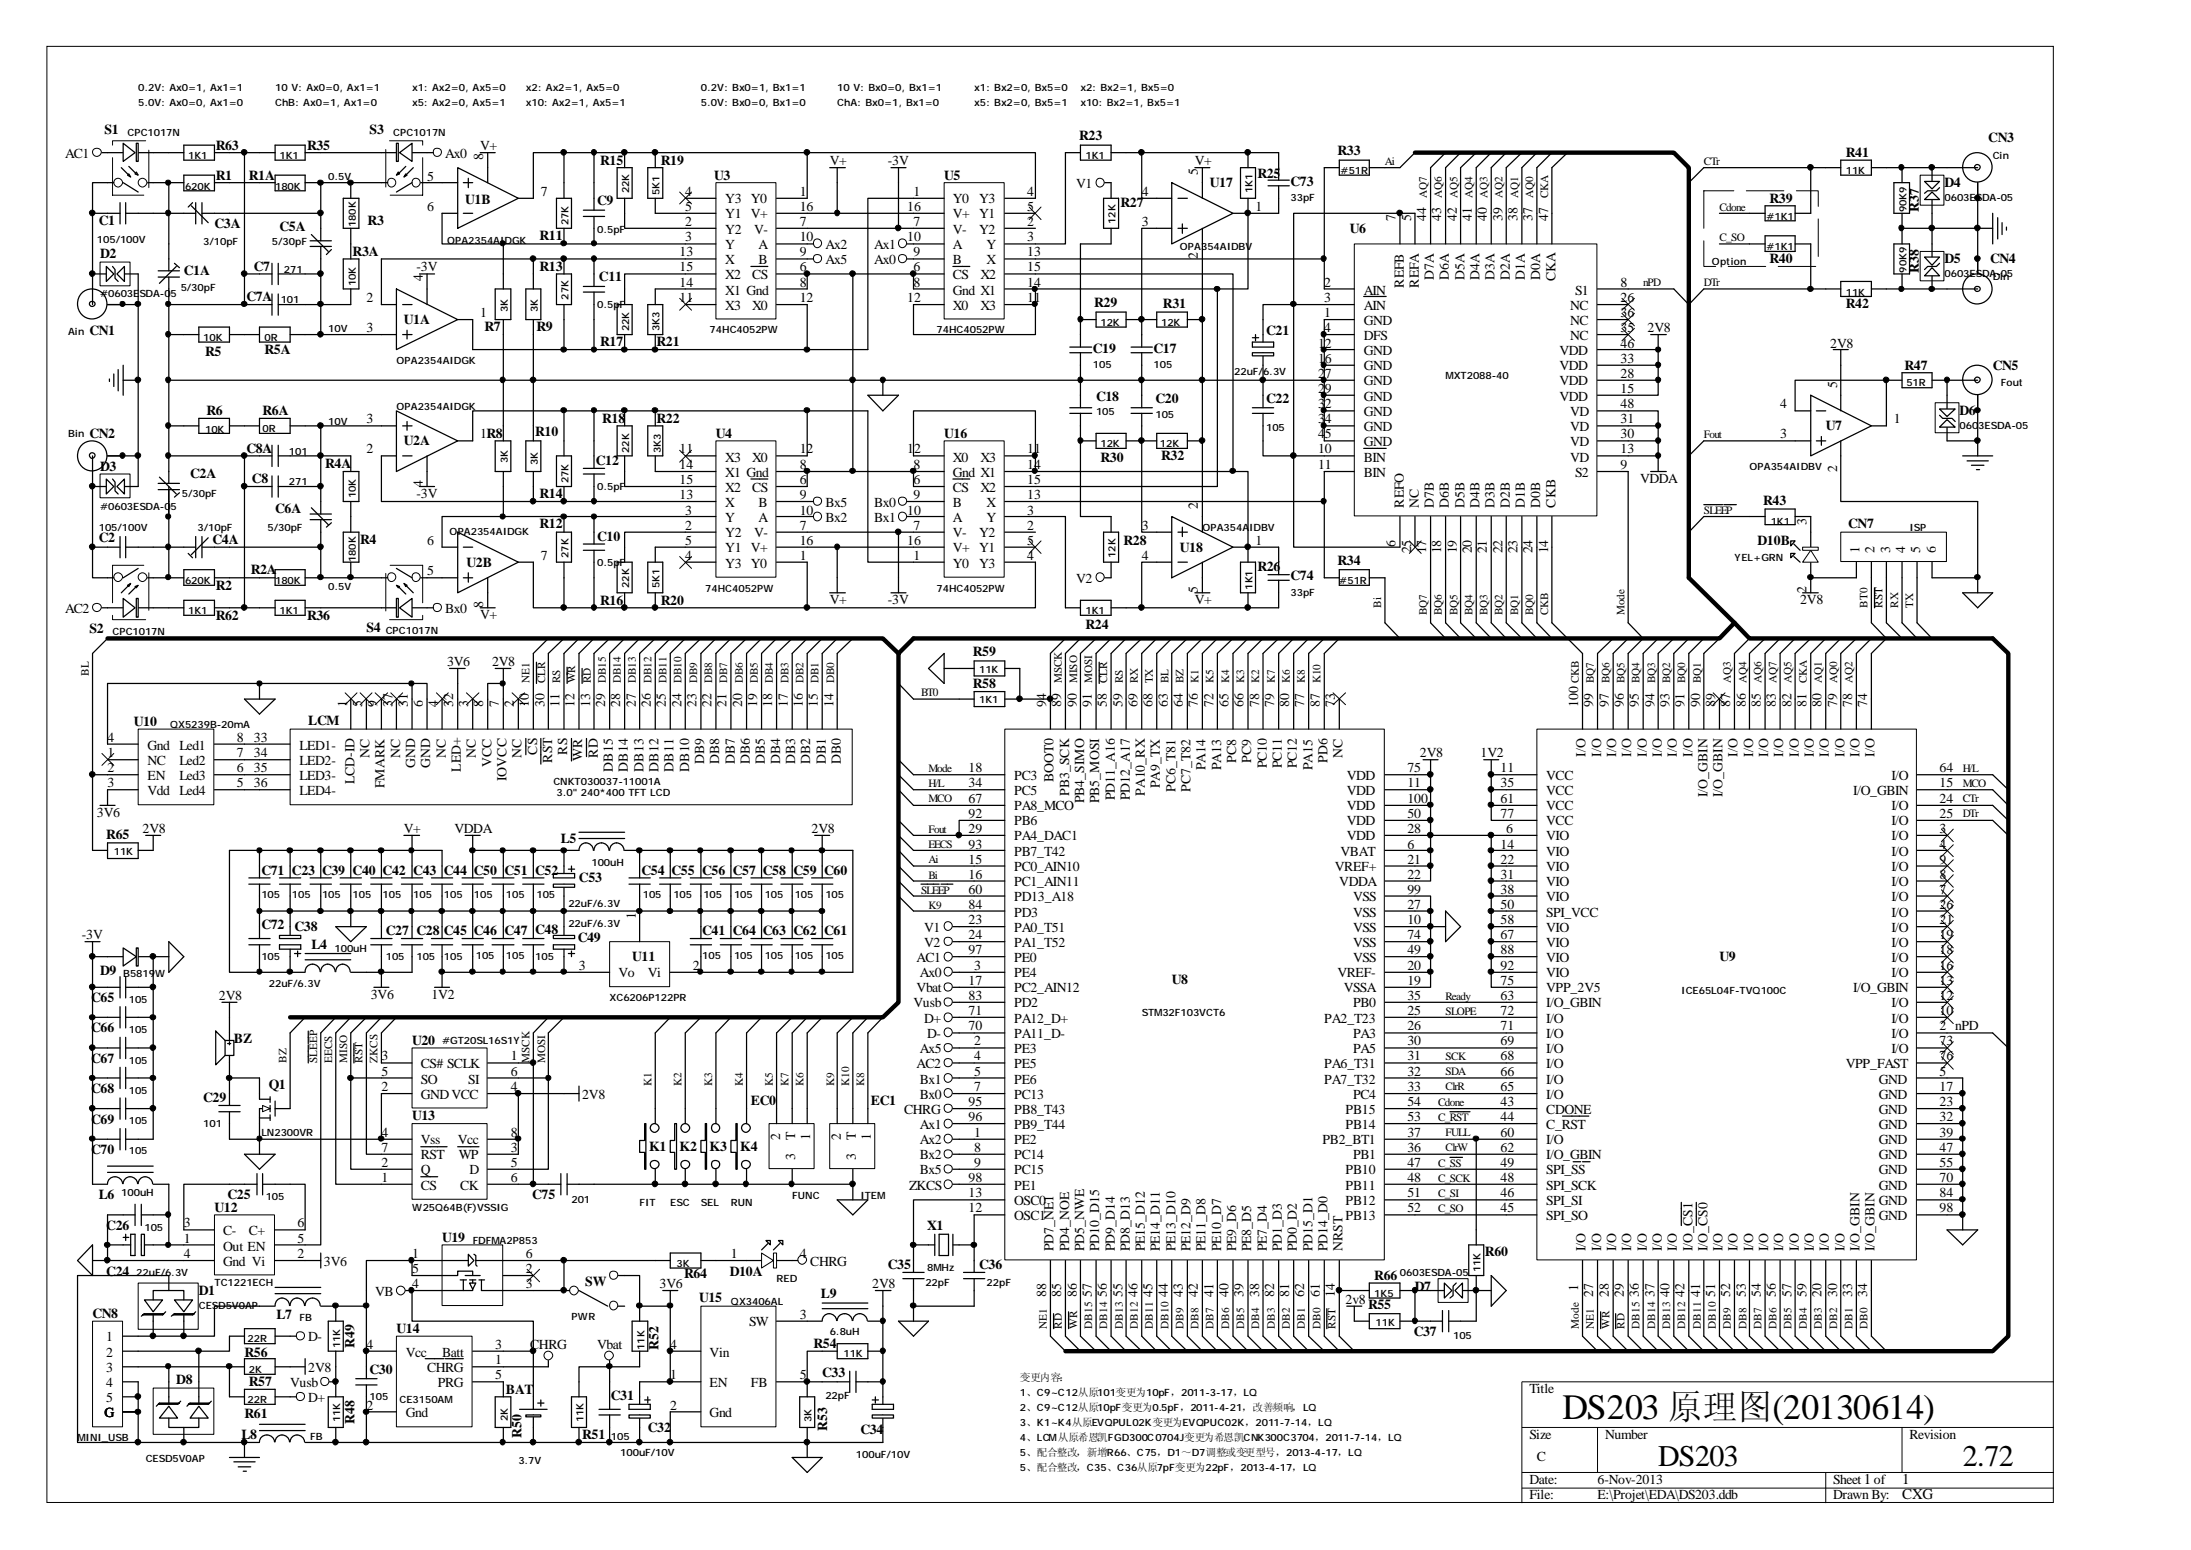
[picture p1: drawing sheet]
<svg xmlns="http://www.w3.org/2000/svg" width="297mm" height="210mm" viewBox="0 0 297 210" stroke-linecap="round" stroke-linejoin="round" font-family="sans-serif">
<defs><g id="words">
<text font-size="4.8" x="211.6" y="192.1">DS203 原理图(20130614)</text>
<g font-size="4.1">
<text x="224.5" y="198.5">DS203</text>
<text x="265.8" y="198.5">2.72</text>
</g>
<g font-size="2">
<text x="257.6" y="201">1</text>
<text x="257.6" y="203">CXG</text>
</g>
<g font-size="1.9">
<text x="8.8" y="21.4">AC1</text>
<text x="14.1" y="18.1">S1</text>
<text x="29.2" y="20.2">R63</text>
<text x="41.6" y="20.2">R35</text>
<text x="50" y="18.1">S3</text>
<text x="60.3" y="21.4">Ax0</text>
<text x="65" y="20.3">V+</text>
<text x="65.4" y="21.7" transform="rotate(-90 65.4 21.7)">8</text>
<text x="81.3" y="22.3">R15</text>
<text x="89.5" y="22.3">R19</text>
<text x="112.4" y="22.4">V+</text>
<text x="120.2" y="22.4">-3V</text>
<text x="146.1" y="19">R23</text>
<text x="161.8" y="22.4">V+</text>
<text x="162.2" y="23.7" transform="rotate(-90 162.2 23.7)">5</text>
<text x="181.1" y="21">R33</text>
<text x="249.9" y="21.3">R41</text>
<text x="269.2" y="19.2">CN3</text>
<text x="29.2" y="24.3">R1</text>
<text x="33.7" y="24.3">R1A</text>
<text x="57.8" y="24.5">5</text>
<text x="57.8" y="28.5">6</text>
<text x="63" y="27.6">U1B</text>
<text x="73.2" y="26.5">7</text>
<text x="80.9" y="27.8">C9</text>
<text x="92.8" y="26.5">4</text>
<text x="92.8" y="28.5">5</text>
<text x="96.7" y="24.3">U3</text>
<text x="98.2" y="27.5">Y3 Y0</text>
<text x="98.2" y="29.6">Y1 V+</text>
<text x="108.3" y="26.5">1</text>
<text x="108.3" y="28.5">16</text>
<text x="122.9" y="28.5">16</text>
<text x="123.7" y="26.5">1</text>
<text x="127.8" y="24.3">U5</text>
<text x="129" y="27.5">Y0</text>
<text x="129" y="29.6">V+ Y1</text>
<text x="132.6" y="27.5">Y3</text>
<text x="139.1" y="26.5">4</text>
<text x="139.1" y="28.5">5</text>
<text x="145.7" y="25.5">V1</text>
<text x="151.7" y="28">R27</text>
<text x="154.6" y="26.5">4</text>
<text x="163.8" y="25.3">U17</text>
<text x="170" y="28.5">1</text>
<text x="170.3" y="24.1">R25</text>
<text x="174.8" y="25.2">C73</text>
<text x="189" y="29.9" transform="rotate(-90 189 29.9)">7</text>
<text x="191.1" y="29.9" transform="rotate(-90 191.1 29.9)">5</text>
<text x="193.1" y="29.9" transform="rotate(-90 193.1 29.9)">44</text>
<text x="195.2" y="29.9" transform="rotate(-90 195.2 29.9)">43</text>
<text x="197.3" y="29.9" transform="rotate(-90 197.3 29.9)">42</text>
<text x="199.3" y="29.9" transform="rotate(-90 199.3 29.9)">41</text>
<text x="201.3" y="29.9" transform="rotate(-90 201.3 29.9)">40</text>
<text x="203.5" y="29.9" transform="rotate(-90 203.5 29.9)">39</text>
<text x="205.5" y="29.9" transform="rotate(-90 205.5 29.9)">38</text>
<text x="207.5" y="29.9" transform="rotate(-90 207.5 29.9)">37</text>
<text x="209.6" y="29.9" transform="rotate(-90 209.6 29.9)">47</text>
<text x="239.6" y="27.4">R39</text>
<text x="259.8" y="28.7" transform="rotate(-90 259.8 28.7)">R37</text>
<text x="263.3" y="25.3">D4</text>
<text x="13.4" y="30.5">C1</text>
<text x="13.5" y="35">D2</text>
<text x="29" y="30.9">C3A</text>
<text x="37.8" y="31.3">C5A</text>
<text x="47.8" y="34.6">R3A</text>
<text x="49.8" y="30.5">R3</text>
<text x="73.1" y="32.5">R11</text>
<text x="92" y="34.7">13</text>
<text x="92.8" y="30.6">2</text>
<text x="92.8" y="32.7">3</text>
<text x="98.2" y="31.7">Y2</text>
<text x="98.2" y="33.7">Y</text>
<text x="98.2" y="35.7">X</text>
<text x="102.1" y="31.7">V-</text>
<text x="102.7" y="33.7">A</text>
<text x="102.7" y="35.7">B</text>
<text x="108.3" y="32.7">10</text>
<text x="108.3" y="34.7">9</text>
<text x="108.3" y="30.6">7</text>
<text x="111.8" y="33.7">Ax2</text>
<text x="111.8" y="35.7">Ax5</text>
<text x="118.4" y="35.7">Ax0</text>
<text x="118.4" y="33.7">Ax1</text>
<text x="122.9" y="32.7">10</text>
<text x="123.7" y="34.7">9</text>
<text x="123.7" y="30.6">7</text>
<text x="129" y="33.7">A</text>
<text x="129" y="35.7">B</text>
<text x="129" y="31.7">V-</text>
<text x="132.6" y="31.7">Y2</text>
<text x="133.6" y="33.7">Y</text>
<text x="133.6" y="35.7">X</text>
<text x="139.1" y="30.6">2</text>
<text x="139.1" y="32.7">3</text>
<text x="139.1" y="34.7">13</text>
<text x="154.6" y="30.6">3</text>
<text x="162.2" y="35.1" transform="rotate(-90 162.2 35.1)">2</text>
<text x="182.8" y="31.5">U6</text>
<text x="239.6" y="35.7">R40</text>
<text x="263.3" y="35.7">D5</text>
<text x="269.5" y="35.7">CN4</text>
<text x="24.9" y="37.3">C1A</text>
<text x="33.4" y="40.7">C7A</text>
<text x="34.4" y="36.7">C7</text>
<text x="49.6" y="40.9">2</text>
<text x="56.4" y="36.8">-3V</text>
<text x="57.2" y="38.1" transform="rotate(-90 57.2 38.1)">4</text>
<text x="73.1" y="36.7">R13</text>
<text x="81.1" y="38.1">C11</text>
<text x="92" y="36.8">15</text>
<text x="92" y="38.9">14</text>
<text x="92" y="40.9">11</text>
<text x="98.2" y="37.8">X2</text>
<text x="98.2" y="39.9">X1 Gnd</text>
<text x="98.2" y="41.9">X3</text>
<text x="101.9" y="41.9">X0</text>
<text x="101.9" y="37.8">CS</text>
<text x="108.3" y="40.9">12</text>
<text x="108.3" y="36.8">6</text>
<text x="108.3" y="38.9">8</text>
<text x="122.9" y="40.9">12</text>
<text x="123.7" y="36.8">6</text>
<text x="123.7" y="38.9">8</text>
<text x="129" y="41.9">X0</text>
<text x="129" y="37.8">CS</text>
<text x="129" y="39.9">Gnd X1</text>
<text x="132.8" y="37.8">X2</text>
<text x="132.8" y="41.9">X3</text>
<text x="139.1" y="36.8">15</text>
<text x="139.1" y="38.9">14</text>
<text x="139.1" y="40.9">11</text>
<text x="148.2" y="41.6">R29</text>
<text x="157.5" y="41.8">R31</text>
<text x="179.3" y="38.9">2</text>
<text x="179.3" y="40.9">3</text>
<text x="184.7" y="39.9">AIN</text>
<text x="184.7" y="41.9">AIN</text>
<text x="190.1" y="39" transform="rotate(-90 190.1 39)">REFB</text>
<text x="192.1" y="39" transform="rotate(-90 192.1 39)">REFA</text>
<text x="194.1" y="37.9" transform="rotate(-90 194.1 37.9)">D7A</text>
<text x="196.2" y="37.9" transform="rotate(-90 196.2 37.9)">D6A</text>
<text x="198.3" y="37.9" transform="rotate(-90 198.3 37.9)">D5A</text>
<text x="200.3" y="37.9" transform="rotate(-90 200.3 37.9)">D4A</text>
<text x="202.4" y="37.9" transform="rotate(-90 202.4 37.9)">D3A</text>
<text x="204.5" y="37.9" transform="rotate(-90 204.5 37.9)">D2A</text>
<text x="206.5" y="37.9" transform="rotate(-90 206.5 37.9)">D1A</text>
<text x="208.5" y="37.9" transform="rotate(-90 208.5 37.9)">D0A</text>
<text x="210.7" y="38.1" transform="rotate(-90 210.7 38.1)">CKA</text>
<text x="212.6" y="41.9">NC</text>
<text x="213.3" y="39.9">S1</text>
<text x="219.5" y="38.9">8</text>
<text x="219.5" y="40.9">26</text>
<text x="249.9" y="41.8">R42</text>
<text x="259.8" y="36.9" transform="rotate(-90 259.8 36.9)">R38</text>
<text x="12.1" y="45.3">CN1</text>
<text x="35.8" y="47.9">R5A</text>
<text x="49.6" y="45">3</text>
<text x="54.7" y="43.9">U1A</text>
<text x="65" y="42.9">1</text>
<text x="65.6" y="44.9">R7</text>
<text x="72.6" y="44.9">R9</text>
<text x="81.3" y="46.9">R17</text>
<text x="88.9" y="46.9">R21</text>
<text x="148" y="47.8">C19</text>
<text x="156.2" y="47.8">C17</text>
<text x="171.4" y="45.3">C21</text>
<text x="178.5" y="47.1">12</text>
<text x="179.3" y="42.9">1</text>
<text x="179.3" y="45">4</text>
<text x="184.7" y="44">GND</text>
<text x="184.7" y="46">DFS</text>
<text x="212.6" y="46">NC</text>
<text x="212.6" y="44">NC</text>
<text x="219.5" y="45">35</text>
<text x="219.5" y="42.9">36</text>
<text x="219.5" y="47.1">46</text>
<text x="223.1" y="45">2V8</text>
<text x="247.8" y="47.1">2V8</text>
<text x="27.8" y="48.2">R5</text>
<text x="178.5" y="49.1">16</text>
<text x="178.5" y="51.2">27</text>
<text x="178.5" y="53.2">29</text>
<text x="184.7" y="48.1">GND</text>
<text x="184.7" y="50.1">GND</text>
<text x="184.7" y="52.2">GND</text>
<text x="211.2" y="52.2">VDD</text>
<text x="211.2" y="50.1">VDD</text>
<text x="211.2" y="48.1">VDD</text>
<text x="219.5" y="53.2">15</text>
<text x="219.5" y="51.2">28</text>
<text x="219.5" y="49.1">33</text>
<text x="248.8" y="52.5" transform="rotate(-90 248.8 52.5)">5</text>
<text x="257.9" y="50.1">R47</text>
<text x="269.8" y="50.1">CN5</text>
<text x="12.1" y="59.3">CN2</text>
<text x="27.9" y="56.1">R6</text>
<text x="35.6" y="56.1">R6A</text>
<text x="49.6" y="57.3">3</text>
<text x="65" y="59.4">1R8</text>
<text x="72.5" y="59">R10</text>
<text x="81.5" y="57.2">R18</text>
<text x="88.9" y="57.2">R22</text>
<text x="96.9" y="59.3">U4</text>
<text x="127.8" y="59.3">U16</text>
<text x="148.4" y="54.4">C18</text>
<text x="156.5" y="54.5">C20</text>
<text x="171.4" y="54.5">C22</text>
<text x="178.5" y="55.3">32</text>
<text x="178.5" y="57.3">34</text>
<text x="178.5" y="59.4">45</text>
<text x="184.7" y="54.3">GND</text>
<text x="184.7" y="56.3">GND</text>
<text x="184.7" y="58.3">GND</text>
<text x="211.2" y="54.3">VDD</text>
<text x="212.6" y="58.3">VD</text>
<text x="212.6" y="56.3">VD</text>
<text x="219.5" y="59.4">30</text>
<text x="219.5" y="57.3">31</text>
<text x="219.5" y="55.3">48</text>
<text x="241" y="55.3">4</text>
<text x="241" y="59.4">3</text>
<text x="247.2" y="58.3">U7</text>
<text x="256.5" y="57.3">1</text>
<text x="265.3" y="56.1">D6</text>
<text x="13.5" y="63.8">D3</text>
<text x="25.7" y="64.8">C2A</text>
<text x="33.4" y="61.3">C8A</text>
<text x="34.1" y="65.5">C8</text>
<text x="44" y="63.3">R4A</text>
<text x="49.6" y="61.4">2</text>
<text x="54.7" y="60.3">U2A</text>
<text x="57.2" y="65.9" transform="rotate(-90 57.2 65.9)">4</text>
<text x="80.7" y="62.9">C12</text>
<text x="92" y="65.5">15</text>
<text x="92" y="63.5">14</text>
<text x="92" y="61.4">11</text>
<text x="98.2" y="64.5">X1 Gnd</text>
<text x="98.2" y="62.5">X3</text>
<text x="101.9" y="62.5">X0</text>
<text x="108.3" y="61.4">12</text>
<text x="108.3" y="65.5">6</text>
<text x="108.3" y="63.5">8</text>
<text x="122.9" y="61.4">12</text>
<text x="123.7" y="65.5">6</text>
<text x="123.7" y="63.5">8</text>
<text x="129" y="62.5">X0</text>
<text x="129" y="64.5">Gnd X1</text>
<text x="132.8" y="62.5">X3</text>
<text x="139.1" y="65.5">15</text>
<text x="139.1" y="63.5">14</text>
<text x="139.1" y="61.4">11</text>
<text x="149" y="62.6">R30</text>
<text x="157.2" y="62.3">R32</text>
<text x="178.5" y="63.5">11</text>
<text x="178.5" y="61.4">10</text>
<text x="184.7" y="64.5">BIN</text>
<text x="184.7" y="62.5">BIN</text>
<text x="184.7" y="60.4">GND</text>
<text x="212.6" y="62.5">VD</text>
<text x="212.6" y="60.4">VD</text>
<text x="213.3" y="64.5">S2</text>
<text x="219.5" y="63.5">9</text>
<text x="219.5" y="61.4">13</text>
<text x="222.1" y="65.4">VDDA</text>
<text x="248.8" y="63.9" transform="rotate(-90 248.8 63.9)">2</text>
<text x="37.3" y="69.5">C6A</text>
<text x="56.4" y="67.4">-3V</text>
<text x="73.1" y="67.5">R14</text>
<text x="73.1" y="71.6">R12</text>
<text x="92" y="67.6">13</text>
<text x="92.8" y="71.7">2</text>
<text x="92.8" y="69.7">3</text>
<text x="98.2" y="70.7">Y</text>
<text x="98.2" y="66.6">X2</text>
<text x="98.2" y="68.6">X</text>
<text x="101.9" y="66.6">CS</text>
<text x="102.7" y="70.7">A</text>
<text x="102.7" y="68.6">B</text>
<text x="108.3" y="69.7">10</text>
<text x="108.3" y="67.6">9</text>
<text x="108.3" y="71.7">7</text>
<text x="111.8" y="70.7">Bx2</text>
<text x="111.8" y="68.6">Bx5</text>
<text x="118.4" y="68.6">Bx0</text>
<text x="118.4" y="70.7">Bx1</text>
<text x="122.9" y="69.7">10</text>
<text x="123.7" y="67.6">9</text>
<text x="123.7" y="71.7">7</text>
<text x="129" y="66.6">CS</text>
<text x="129" y="70.7">A</text>
<text x="129" y="68.6">B</text>
<text x="132.8" y="66.6">X2</text>
<text x="133.6" y="70.7">Y</text>
<text x="133.6" y="68.6">X</text>
<text x="139.1" y="71.7">2</text>
<text x="139.1" y="69.7">3</text>
<text x="139.1" y="67.6">13</text>
<text x="154.6" y="71.7">3</text>
<text x="162.2" y="68.9" transform="rotate(-90 162.2 68.9)">2</text>
<text x="190.1" y="68.8" transform="rotate(-90 190.1 68.8)">REFO</text>
<text x="192.1" y="68.8" transform="rotate(-90 192.1 68.8)">NC</text>
<text x="194.1" y="68.8" transform="rotate(-90 194.1 68.8)">D7B</text>
<text x="196.2" y="68.8" transform="rotate(-90 196.2 68.8)">D6B</text>
<text x="198.3" y="68.8" transform="rotate(-90 198.3 68.8)">D5B</text>
<text x="200.3" y="68.8" transform="rotate(-90 200.3 68.8)">D4B</text>
<text x="202.4" y="68.8" transform="rotate(-90 202.4 68.8)">D3B</text>
<text x="204.5" y="68.8" transform="rotate(-90 204.5 68.8)">D2B</text>
<text x="206.5" y="68.8" transform="rotate(-90 206.5 68.8)">D1B</text>
<text x="208.5" y="68.8" transform="rotate(-90 208.5 68.8)">D0B</text>
<text x="210.7" y="68.8" transform="rotate(-90 210.7 68.8)">CKB</text>
<text x="238.8" y="68.3">R43</text>
<text x="244.6" y="71" transform="rotate(-90 244.6 71)">3</text>
<text x="250.3" y="71.6">CN7</text>
<text x="13.4" y="73.4">C2</text>
<text x="28.8" y="73.7">C4A</text>
<text x="34" y="77.7">R2A</text>
<text x="48.8" y="73.7">R4</text>
<text x="57.8" y="77.9">5</text>
<text x="57.8" y="73.8">6</text>
<text x="63.2" y="76.7">U2B</text>
<text x="73.2" y="75.8">7</text>
<text x="80.9" y="73.3">C10</text>
<text x="92.8" y="75.8">4</text>
<text x="92.8" y="73.8">5</text>
<text x="98.2" y="72.7">Y2</text>
<text x="98.2" y="76.9">Y3 Y0</text>
<text x="98.2" y="74.8">Y1 V+</text>
<text x="102.1" y="72.7">V-</text>
<text x="108.3" y="75.8">1</text>
<text x="108.3" y="73.8">16</text>
<text x="122.9" y="73.8">16</text>
<text x="123.7" y="75.8">1</text>
<text x="129" y="76.9">Y0</text>
<text x="129" y="74.8">V+ Y1</text>
<text x="129" y="72.7">V-</text>
<text x="132.6" y="72.7">Y2</text>
<text x="132.6" y="76.9">Y3</text>
<text x="139.1" y="75.8">4</text>
<text x="139.1" y="73.8">5</text>
<text x="152.1" y="73.8">R28</text>
<text x="154.6" y="75.8">4</text>
<text x="159.8" y="74.7">U18</text>
<text x="170" y="73.8">1</text>
<text x="170.3" y="77.3">R26</text>
<text x="181.1" y="76.6">R34</text>
<text x="189" y="74.1" transform="rotate(-90 189 74.1)">6</text>
<text x="191.1" y="74.9" transform="rotate(-90 191.1 74.9)">25</text>
<text x="193.1" y="74.9" transform="rotate(-90 193.1 74.9)">17</text>
<text x="195.2" y="74.9" transform="rotate(-90 195.2 74.9)">18</text>
<text x="197.3" y="74.9" transform="rotate(-90 197.3 74.9)">19</text>
<text x="199.3" y="74.9" transform="rotate(-90 199.3 74.9)">20</text>
<text x="201.3" y="74.9" transform="rotate(-90 201.3 74.9)">21</text>
<text x="203.5" y="74.9" transform="rotate(-90 203.5 74.9)">22</text>
<text x="205.5" y="74.9" transform="rotate(-90 205.5 74.9)">23</text>
<text x="207.5" y="74.9" transform="rotate(-90 207.5 74.9)">24</text>
<text x="209.6" y="74.9" transform="rotate(-90 209.6 74.9)">14</text>
<text x="238" y="73.8">D10B</text>
<text x="251.8" y="74.9" transform="rotate(-90 251.8 74.9)">1</text>
<text x="253.8" y="74.9" transform="rotate(-90 253.8 74.9)">2</text>
<text x="255.9" y="74.9" transform="rotate(-90 255.9 74.9)">3</text>
<text x="258" y="74.9" transform="rotate(-90 258 74.9)">4</text>
<text x="260" y="74.9" transform="rotate(-90 260 74.9)">5</text>
<text x="262.1" y="74.9" transform="rotate(-90 262.1 74.9)">6</text>
<text x="8.8" y="83">AC2</text>
<text x="29.2" y="79.9">R2</text>
<text x="29.2" y="83.9">R62</text>
<text x="41.6" y="83.9">R36</text>
<text x="60.3" y="83">Bx0</text>
<text x="65" y="83.8">V+</text>
<text x="65.4" y="82.3" transform="rotate(-90 65.4 82.3)">8</text>
<text x="81.3" y="81.9">R16</text>
<text x="89.5" y="81.9">R20</text>
<text x="112.4" y="81.8">V+</text>
<text x="120.2" y="81.8">-3V</text>
<text x="145.7" y="78.9">V2</text>
<text x="161.8" y="81.8">V+</text>
<text x="162.2" y="80.3" transform="rotate(-90 162.2 80.3)">5</text>
<text x="174.8" y="78.6">C74</text>
<text x="243.8" y="81.8">2V8</text>
<text x="244.6" y="80.3" transform="rotate(-90 244.6 80.3)">2</text>
<text x="12.1" y="85.8">S2</text>
<text x="49.6" y="85.5">S4</text>
<text x="131.7" y="88.8">R59</text>
<text x="147" y="85.2">R24</text>
<text x="47" y="95.7" transform="rotate(-90 47 95.7)">1</text>
<text x="49" y="95.7" transform="rotate(-90 49 95.7)">5</text>
<text x="51.1" y="95.7" transform="rotate(-90 51.1 95.7)">9</text>
<text x="53.2" y="95.7" transform="rotate(-90 53.2 95.7)">37</text>
<text x="55.2" y="95.7" transform="rotate(-90 55.2 95.7)">31</text>
<text x="57.2" y="95.7" transform="rotate(-90 57.2 95.7)">6</text>
<text x="59.3" y="95.7" transform="rotate(-90 59.3 95.7)">4</text>
<text x="60.5" y="90.2">3V6</text>
<text x="61.4" y="95.7" transform="rotate(-90 61.4 95.7)">32</text>
<text x="63.4" y="95.7" transform="rotate(-90 63.4 95.7)">3</text>
<text x="65.4" y="95.7" transform="rotate(-90 65.4 95.7)">8</text>
<text x="66.6" y="90.2">2V8</text>
<text x="67.6" y="95.7" transform="rotate(-90 67.6 95.7)">7</text>
<text x="69.6" y="95.7" transform="rotate(-90 69.6 95.7)">2</text>
<text x="71.6" y="95.7" transform="rotate(-90 71.6 95.7)">10</text>
<text x="73.7" y="95.7" transform="rotate(-90 73.7 95.7)">30</text>
<text x="75.8" y="95.7" transform="rotate(-90 75.8 95.7)">11</text>
<text x="77.8" y="95.7" transform="rotate(-90 77.8 95.7)">12</text>
<text x="79.9" y="95.7" transform="rotate(-90 79.9 95.7)">13</text>
<text x="82" y="95.7" transform="rotate(-90 82 95.7)">29</text>
<text x="84" y="95.7" transform="rotate(-90 84 95.7)">28</text>
<text x="86.1" y="95.7" transform="rotate(-90 86.1 95.7)">27</text>
<text x="88.1" y="95.7" transform="rotate(-90 88.1 95.7)">26</text>
<text x="90.2" y="95.7" transform="rotate(-90 90.2 95.7)">25</text>
<text x="92.3" y="95.7" transform="rotate(-90 92.3 95.7)">24</text>
<text x="94.3" y="95.7" transform="rotate(-90 94.3 95.7)">23</text>
<text x="96.4" y="95.7" transform="rotate(-90 96.4 95.7)">22</text>
<text x="98.4" y="95.7" transform="rotate(-90 98.4 95.7)">21</text>
<text x="100.5" y="95.7" transform="rotate(-90 100.5 95.7)">20</text>
<text x="102.5" y="95.7" transform="rotate(-90 102.5 95.7)">19</text>
<text x="104.6" y="95.7" transform="rotate(-90 104.6 95.7)">18</text>
<text x="106.7" y="95.7" transform="rotate(-90 106.7 95.7)">17</text>
<text x="108.7" y="95.7" transform="rotate(-90 108.7 95.7)">16</text>
<text x="110.7" y="95.7" transform="rotate(-90 110.7 95.7)">15</text>
<text x="112.9" y="95.7" transform="rotate(-90 112.9 95.7)">14</text>
<text x="131.7" y="93.1">R58</text>
<text x="141.6" y="95.7" transform="rotate(-90 141.6 95.7)">94</text>
<text x="143.7" y="95.7" transform="rotate(-90 143.7 95.7)">89</text>
<text x="145.8" y="95.7" transform="rotate(-90 145.8 95.7)">90</text>
<text x="147.8" y="95.7" transform="rotate(-90 147.8 95.7)">91</text>
<text x="149.9" y="95.7" transform="rotate(-90 149.9 95.7)">58</text>
<text x="152" y="95.7" transform="rotate(-90 152 95.7)">59</text>
<text x="154" y="95.7" transform="rotate(-90 154 95.7)">69</text>
<text x="156" y="95.7" transform="rotate(-90 156 95.7)">68</text>
<text x="158.2" y="95.7" transform="rotate(-90 158.2 95.7)">63</text>
<text x="160.2" y="95.7" transform="rotate(-90 160.2 95.7)">64</text>
<text x="162.2" y="95.7" transform="rotate(-90 162.2 95.7)">76</text>
<text x="164.3" y="95.7" transform="rotate(-90 164.3 95.7)">72</text>
<text x="166.4" y="95.7" transform="rotate(-90 166.4 95.7)">65</text>
<text x="168.4" y="95.7" transform="rotate(-90 168.4 95.7)">66</text>
<text x="170.5" y="95.7" transform="rotate(-90 170.5 95.7)">78</text>
<text x="172.6" y="95.7" transform="rotate(-90 172.6 95.7)">79</text>
<text x="174.6" y="95.7" transform="rotate(-90 174.6 95.7)">80</text>
<text x="176.6" y="95.7" transform="rotate(-90 176.6 95.7)">77</text>
<text x="178.7" y="95.7" transform="rotate(-90 178.7 95.7)">87</text>
<text x="180.8" y="95.7" transform="rotate(-90 180.8 95.7)">73</text>
<text x="213.7" y="95.7" transform="rotate(-90 213.7 95.7)">100</text>
<text x="215.7" y="95.7" transform="rotate(-90 215.7 95.7)">99</text>
<text x="217.8" y="95.7" transform="rotate(-90 217.8 95.7)">97</text>
<text x="219.9" y="95.7" transform="rotate(-90 219.9 95.7)">96</text>
<text x="221.9" y="95.7" transform="rotate(-90 221.9 95.7)">95</text>
<text x="224" y="95.7" transform="rotate(-90 224 95.7)">94</text>
<text x="226.1" y="95.7" transform="rotate(-90 226.1 95.7)">93</text>
<text x="228.1" y="95.7" transform="rotate(-90 228.1 95.7)">91</text>
<text x="230.2" y="95.7" transform="rotate(-90 230.2 95.7)">90</text>
<text x="232.2" y="95.7" transform="rotate(-90 232.2 95.7)">89</text>
<text x="234.3" y="95.7" transform="rotate(-90 234.3 95.7)">87</text>
<text x="236.4" y="95.7" transform="rotate(-90 236.4 95.7)">86</text>
<text x="238.4" y="95.7" transform="rotate(-90 238.4 95.7)">85</text>
<text x="240.5" y="95.7" transform="rotate(-90 240.5 95.7)">83</text>
<text x="242.6" y="95.7" transform="rotate(-90 242.6 95.7)">82</text>
<text x="244.6" y="95.7" transform="rotate(-90 244.6 95.7)">81</text>
<text x="246.6" y="95.7" transform="rotate(-90 246.6 95.7)">80</text>
<text x="248.8" y="95.7" transform="rotate(-90 248.8 95.7)">79</text>
<text x="250.8" y="95.7" transform="rotate(-90 250.8 95.7)">78</text>
<text x="252.8" y="95.7" transform="rotate(-90 252.8 95.7)">74</text>
<text x="14.6" y="100.5">4</text>
<text x="18.1" y="98.3">U10</text>
<text x="20" y="101.5">Gnd Led1</text>
<text x="32.1" y="100.5">8</text>
<text x="34.4" y="100.5">33</text>
<text x="40.6" y="101.5">LED1-</text>
<text x="41.7" y="98.1">LCM</text>
<text x="14.6" y="102.5">1</text>
<text x="14.6" y="104.6">2</text>
<text x="14.6" y="106.6">3</text>
<text x="20" y="103.6">NC</text>
<text x="20" y="105.6">EN</text>
<text x="20" y="107.7">Vdd Led4</text>
<text x="24.3" y="105.6">Led3</text>
<text x="24.3" y="103.6">Led2</text>
<text x="32.1" y="104.6">6</text>
<text x="32.1" y="102.5">7</text>
<text x="32.1" y="106.6">5</text>
<text x="34.4" y="102.5">34</text>
<text x="34.4" y="104.6">35</text>
<text x="34.4" y="106.6">36</text>
<text x="40.6" y="103.6">LED2-</text>
<text x="40.6" y="105.6">LED3-</text>
<text x="40.6" y="107.7">LED4-</text>
<text x="48" y="106.2" transform="rotate(-90 48 106.2)">LCD-ID</text>
<text x="50" y="102.6" transform="rotate(-90 50 102.6)">NC</text>
<text x="52.1" y="106.8" transform="rotate(-90 52.1 106.8)">FMARK</text>
<text x="54.2" y="102.6" transform="rotate(-90 54.2 102.6)">NC</text>
<text x="56.2" y="104.1" transform="rotate(-90 56.2 104.1)">GND</text>
<text x="58.3" y="104.1" transform="rotate(-90 58.3 104.1)">GND</text>
<text x="60.4" y="102.6" transform="rotate(-90 60.4 102.6)">NC</text>
<text x="62.4" y="104.5" transform="rotate(-90 62.4 104.5)">LED+</text>
<text x="64.4" y="102.6" transform="rotate(-90 64.4 102.6)">NC</text>
<text x="66.5" y="103.9" transform="rotate(-90 66.5 103.9)">VCC</text>
<text x="68.6" y="105.8" transform="rotate(-90 68.6 105.8)">IOVCC</text>
<text x="70.6" y="102.6" transform="rotate(-90 70.6 102.6)">NC</text>
<text x="72.7" y="102.2" transform="rotate(-90 72.7 102.2)">CS</text>
<text x="74.8" y="103.3" transform="rotate(-90 74.8 103.3)">RST</text>
<text x="76.8" y="102.2" transform="rotate(-90 76.8 102.2)">RS</text>
<text x="78.8" y="103.1" transform="rotate(-90 78.8 103.1)">WR</text>
<text x="80.9" y="102.6" transform="rotate(-90 80.9 102.6)">RD</text>
<text x="83" y="104.5" transform="rotate(-90 83 104.5)">DB15</text>
<text x="85" y="104.5" transform="rotate(-90 85 104.5)">DB14</text>
<text x="87.1" y="104.5" transform="rotate(-90 87.1 104.5)">DB13</text>
<text x="89.2" y="104.5" transform="rotate(-90 89.2 104.5)">DB12</text>
<text x="91.2" y="104.5" transform="rotate(-90 91.2 104.5)">DB11</text>
<text x="93.3" y="104.5" transform="rotate(-90 93.3 104.5)">DB10</text>
<text x="95.3" y="103.5" transform="rotate(-90 95.3 103.5)">DB9</text>
<text x="97.4" y="103.5" transform="rotate(-90 97.4 103.5)">DB8</text>
<text x="99.5" y="103.5" transform="rotate(-90 99.5 103.5)">DB7</text>
<text x="101.5" y="103.5" transform="rotate(-90 101.5 103.5)">DB6</text>
<text x="103.5" y="103.5" transform="rotate(-90 103.5 103.5)">DB5</text>
<text x="105.7" y="103.5" transform="rotate(-90 105.7 103.5)">DB4</text>
<text x="107.7" y="103.5" transform="rotate(-90 107.7 103.5)">DB3</text>
<text x="109.7" y="103.5" transform="rotate(-90 109.7 103.5)">DB2</text>
<text x="111.8" y="103.5" transform="rotate(-90 111.8 103.5)">DB1</text>
<text x="113.9" y="103.5" transform="rotate(-90 113.9 103.5)">DB0</text>
<text x="131.1" y="104.6">18</text>
<text x="131.1" y="106.6">34</text>
<text x="137.3" y="105.6">PC3</text>
<text x="137.3" y="107.7">PC5</text>
<text x="142.7" y="105.9" transform="rotate(-90 142.7 105.9)">BOOT0</text>
<text x="144.8" y="107.8" transform="rotate(-90 144.8 107.8)">PB3_SCK</text>
<text x="155" y="107.8" transform="rotate(-90 155 107.8)">PA10_RX</text>
<text x="157.1" y="106.8" transform="rotate(-90 157.1 106.8)">PA9_TX</text>
<text x="159.2" y="107.2" transform="rotate(-90 159.2 107.2)">PC6_T81</text>
<text x="161.2" y="107.2" transform="rotate(-90 161.2 107.2)">PC7_T82</text>
<text x="163.2" y="104.3" transform="rotate(-90 163.2 104.3)">PA14</text>
<text x="165.4" y="104.3" transform="rotate(-90 165.4 104.3)">PA13</text>
<text x="167.4" y="103.3" transform="rotate(-90 167.4 103.3)">PC8</text>
<text x="169.4" y="103.3" transform="rotate(-90 169.4 103.3)">PC9</text>
<text x="171.5" y="104.1" transform="rotate(-90 171.5 104.1)">PC10</text>
<text x="173.6" y="104.1" transform="rotate(-90 173.6 104.1)">PC11</text>
<text x="175.6" y="104.1" transform="rotate(-90 175.6 104.1)">PC12</text>
<text x="177.7" y="104.3" transform="rotate(-90 177.7 104.3)">PA15</text>
<text x="179.7" y="103.3" transform="rotate(-90 179.7 103.3)">PD6</text>
<text x="181.8" y="102.6" transform="rotate(-90 181.8 102.6)">NC</text>
<text x="182.4" y="107.7">VDD</text>
<text x="182.4" y="105.6">VDD</text>
<text x="190.6" y="106.6">11</text>
<text x="190.6" y="104.6">75</text>
<text x="192.3" y="102.5">2V8</text>
<text x="200.5" y="102.5">1V2</text>
<text x="203.2" y="104.6">11</text>
<text x="203.2" y="106.6">35</text>
<text x="209.4" y="105.6">VCC</text>
<text x="209.4" y="107.7">VCC</text>
<text x="214.7" y="102.5" transform="rotate(-90 214.7 102.5)">I/O</text>
<text x="216.8" y="102.5" transform="rotate(-90 216.8 102.5)">I/O</text>
<text x="218.9" y="102.5" transform="rotate(-90 218.9 102.5)">I/O</text>
<text x="220.9" y="102.5" transform="rotate(-90 220.9 102.5)">I/O</text>
<text x="223" y="102.5" transform="rotate(-90 223 102.5)">I/O</text>
<text x="225" y="102.5" transform="rotate(-90 225 102.5)">I/O</text>
<text x="227.1" y="102.5" transform="rotate(-90 227.1 102.5)">I/O</text>
<text x="229.2" y="102.5" transform="rotate(-90 229.2 102.5)">I/O</text>
<text x="231.2" y="108" transform="rotate(-90 231.2 108)">I/O_GBIN</text>
<text x="233.3" y="108" transform="rotate(-90 233.3 108)">I/O_GBIN</text>
<text x="235.3" y="102.5" transform="rotate(-90 235.3 102.5)">I/O</text>
<text x="237.4" y="102.5" transform="rotate(-90 237.4 102.5)">I/O</text>
<text x="239.4" y="102.5" transform="rotate(-90 239.4 102.5)">I/O</text>
<text x="241.5" y="102.5" transform="rotate(-90 241.5 102.5)">I/O</text>
<text x="243.6" y="102.5" transform="rotate(-90 243.6 102.5)">I/O</text>
<text x="245.6" y="102.5" transform="rotate(-90 245.6 102.5)">I/O</text>
<text x="247.6" y="102.5" transform="rotate(-90 247.6 102.5)">I/O</text>
<text x="249.8" y="102.5" transform="rotate(-90 249.8 102.5)">I/O</text>
<text x="251" y="107.7">I/O_GBIN</text>
<text x="251.8" y="102.5" transform="rotate(-90 251.8 102.5)">I/O</text>
<text x="253.8" y="102.5" transform="rotate(-90 253.8 102.5)">I/O</text>
<text x="256.1" y="105.6">I/O</text>
<text x="262.6" y="106.6">15</text>
<text x="262.6" y="104.6">64</text>
<text x="13.1" y="110.6">3V6</text>
<text x="14.4" y="113.6">R65</text>
<text x="19.3" y="112.8">2V8</text>
<text x="54.7" y="112.8">V+</text>
<text x="61.6" y="112.8">VDDA</text>
<text x="109.9" y="112.8">2V8</text>
<text x="131.1" y="112.8">29</text>
<text x="131.1" y="108.7">67</text>
<text x="131.1" y="110.8">92</text>
<text x="137.3" y="113.8">PA4_DAC1</text>
<text x="137.3" y="109.7">PA8_MCO</text>
<text x="137.3" y="111.8">PB6</text>
<text x="146.8" y="108.8" transform="rotate(-90 146.8 108.8)">PB4_SIMO</text>
<text x="148.8" y="108.8" transform="rotate(-90 148.8 108.8)">PB5_MOSI</text>
<text x="151" y="108.4" transform="rotate(-90 151 108.4)">PD11_A16</text>
<text x="153" y="108.4" transform="rotate(-90 153 108.4)">PD12_A17</text>
<text x="182.4" y="113.8">VDD</text>
<text x="182.4" y="111.8">VDD</text>
<text x="182.4" y="109.7">VDD</text>
<text x="190.6" y="112.8">28</text>
<text x="190.6" y="110.8">50</text>
<text x="190.6" y="108.7">100</text>
<text x="203.2" y="108.7">61</text>
<text x="203.2" y="110.8">77</text>
<text x="204" y="112.8">6</text>
<text x="209.4" y="113.8">VIO</text>
<text x="209.4" y="109.7">VCC</text>
<text x="209.4" y="111.8">VCC</text>
<text x="256.1" y="113.8">I/O</text>
<text x="256.1" y="109.7">I/O</text>
<text x="256.1" y="111.8">I/O</text>
<text x="262.6" y="112.8">3</text>
<text x="262.6" y="108.7">24</text>
<text x="262.6" y="110.8">25</text>
<text x="35.4" y="118.5">C71 C23 C39 C40 C42 C43 C44 C50 C51 C52</text>
<text x="75.9" y="114.1">L5</text>
<text x="78.4" y="119.5">C53</text>
<text x="86.9" y="118.5">C54 C55 C56 C57 C58 C59 C60</text>
<text x="131.1" y="116.9">15</text>
<text x="131.1" y="119">16</text>
<text x="131.1" y="114.9">93</text>
<text x="137.3" y="118">PC0_AIN10</text>
<text x="137.3" y="120">PC1_AIN11</text>
<text x="137.3" y="115.9">PB7_T42</text>
<text x="180.8" y="118">VREF+</text>
<text x="181.4" y="120">VDDA</text>
<text x="181.5" y="115.9">VBAT</text>
<text x="190.6" y="114.9">6</text>
<text x="190.6" y="119">22</text>
<text x="190.6" y="116.9">21</text>
<text x="203.2" y="114.9">14</text>
<text x="203.2" y="116.9">22</text>
<text x="203.2" y="119">31</text>
<text x="209.4" y="115.9">VIO</text>
<text x="209.4" y="118">VIO</text>
<text x="209.4" y="120">VIO</text>
<text x="256.1" y="115.9">I/O</text>
<text x="256.1" y="118">I/O</text>
<text x="256.1" y="120">I/O</text>
<text x="262.6" y="114.9">4</text>
<text x="262.6" y="116.9">9</text>
<text x="262.6" y="119">8</text>
<text x="35.4" y="125.8">C72</text>
<text x="86.1" y="124.5" transform="rotate(-90 86.1 124.5)">1</text>
<text x="131.1" y="125.2">23</text>
<text x="131.1" y="121">60</text>
<text x="131.1" y="123.1">84</text>
<text x="137.3" y="122">PD13_A18</text>
<text x="137.3" y="124.1">PD3</text>
<text x="183.2" y="124.1">VSS</text>
<text x="183.2" y="122">VSS</text>
<text x="190.6" y="125.2">10</text>
<text x="190.6" y="123.1">27</text>
<text x="190.6" y="121">99</text>
<text x="203.2" y="125.2">58</text>
<text x="203.2" y="123.1">50</text>
<text x="203.2" y="121">38</text>
<text x="209.4" y="124.1">SPI_VCC</text>
<text x="209.4" y="122">VIO</text>
<text x="256.1" y="122">I/O</text>
<text x="256.1" y="124.1">I/O</text>
<text x="262.6" y="121">7</text>
<text x="262.6" y="125.2">21</text>
<text x="262.6" y="123.1">26</text>
<text x="11.1" y="127.2">-3V</text>
<text x="39.9" y="126.1">C38</text>
<text x="42.2" y="128.5">L4</text>
<text x="52.2" y="126.7">C27 C28 C45 C46 C47 C48</text>
<text x="78.2" y="127.5">C49</text>
<text x="78.4" y="131.3">3</text>
<text x="85.6" y="130.1">U11</text>
<text x="93.8" y="131.3">2</text>
<text x="95.1" y="126.7">C41 C64 C63 C62 C61</text>
<text x="124.1" y="130.3">AC1</text>
<text x="125.1" y="128.2">V2</text>
<text x="125.1" y="126.2">V1</text>
<text x="131.1" y="127.2">24</text>
<text x="131.1" y="129.2">97</text>
<text x="131.9" y="131.3">3</text>
<text x="137.3" y="126.2">PA0_T51</text>
<text x="137.3" y="128.2">PA1_T52</text>
<text x="137.3" y="130.3">PE0</text>
<text x="183.2" y="126.2">VSS</text>
<text x="183.2" y="130.3">VSS</text>
<text x="183.2" y="128.2">VSS</text>
<text x="190.6" y="131.3">20</text>
<text x="190.6" y="129.2">49</text>
<text x="190.6" y="127.2">74</text>
<text x="203.2" y="131.3">92</text>
<text x="203.2" y="129.2">88</text>
<text x="203.2" y="127.2">67</text>
<text x="209.4" y="126.2">VIO</text>
<text x="209.4" y="130.3">VIO</text>
<text x="209.4" y="128.2">VIO</text>
<text x="232.8" y="130.1">U9</text>
<text x="256.1" y="130.3">I/O</text>
<text x="256.1" y="128.2">I/O</text>
<text x="256.1" y="126.2">I/O</text>
<text x="262.6" y="131.3">16</text>
<text x="262.6" y="129.2">18</text>
<text x="262.6" y="127.2">19</text>
<text x="12.4" y="135.7">C65</text>
<text x="13.5" y="132">D9</text>
<text x="29.6" y="135.4">2V8</text>
<text x="50.2" y="135.2">3V6</text>
<text x="58.4" y="135.2">1V2</text>
<text x="83.7" y="132.3">Vo</text>
<text x="87.7" y="132.3">Vi</text>
<text x="123.7" y="136.4">Vusb</text>
<text x="124.1" y="134.4">Vbat</text>
<text x="124.5" y="132.3">Ax0</text>
<text x="131.1" y="133.4">17</text>
<text x="131.1" y="137.5">71</text>
<text x="131.1" y="135.4">83</text>
<text x="137.3" y="132.3">PE4</text>
<text x="137.3" y="134.4">PC2_AIN12</text>
<text x="137.3" y="136.4">PD2</text>
<text x="158.7" y="133.3">U8</text>
<text x="181.1" y="132.3">VREF-</text>
<text x="181.9" y="134.4">VSSA</text>
<text x="183.2" y="136.4">PB0</text>
<text x="190.6" y="133.4">19</text>
<text x="190.6" y="137.5">25</text>
<text x="190.6" y="135.4">35</text>
<text x="203.2" y="135.4">63</text>
<text x="203.2" y="137.5">72</text>
<text x="203.2" y="133.4">75</text>
<text x="209.4" y="136.4">I/O_GBIN</text>
<text x="209.4" y="132.3">VIO</text>
<text x="209.4" y="134.4">VPP_2V5</text>
<text x="251" y="134.4">I/O_GBIN</text>
<text x="256.1" y="136.4">I/O</text>
<text x="256.1" y="132.3">I/O</text>
<text x="262.6" y="137.5">10</text>
<text x="262.6" y="135.4">12</text>
<text x="262.6" y="133.4">13</text>
<text x="12.4" y="139.8">C66</text>
<text x="12.4" y="143.9">C67</text>
<text x="31.7" y="141.2">BZ</text>
<text x="51.6" y="143.6">3</text>
<text x="55.8" y="141.5">U20</text>
<text x="69.2" y="143.6">1</text>
<text x="124.5" y="142.6">Ax5</text>
<text x="125.1" y="138.5">D+</text>
<text x="125.6" y="140.6">D-</text>
<text x="131.1" y="139.5">70</text>
<text x="131.9" y="141.6">2</text>
<text x="131.9" y="143.6">4</text>
<text x="137.3" y="142.6">PE3</text>
<text x="137.3" y="140.6">PA11_D-</text>
<text x="137.3" y="138.5">PA12_D+</text>
<text x="179.3" y="138.5">PA2_T23</text>
<text x="183.2" y="140.6">PA3</text>
<text x="183.2" y="142.6">PA5</text>
<text x="190.6" y="139.5">26</text>
<text x="190.6" y="141.6">30</text>
<text x="190.6" y="143.6">31</text>
<text x="203.2" y="143.6">68</text>
<text x="203.2" y="141.6">69</text>
<text x="203.2" y="139.5">71</text>
<text x="209.4" y="142.6">I/O</text>
<text x="209.4" y="140.6">I/O</text>
<text x="209.4" y="138.5">I/O</text>
<text x="256.1" y="140.6">I/O</text>
<text x="256.1" y="138.5">I/O</text>
<text x="256.1" y="142.6">I/O</text>
<text x="262.6" y="139.5">2 nPD</text>
<text x="262.6" y="141.6">73</text>
<text x="262.6" y="143.6">76</text>
<text x="12.4" y="148">C68</text>
<text x="27.5" y="149.3">C29</text>
<text x="36.4" y="147.4">Q1</text>
<text x="51.6" y="147.8">2</text>
<text x="51.6" y="145.7">5</text>
<text x="57" y="148.8">GNDVCC</text>
<text x="57" y="144.6">CS# SCLK</text>
<text x="57" y="146.7">SO</text>
<text x="63.4" y="146.7">SI</text>
<text x="69.2" y="145.7">6</text>
<text x="69.2" y="147.8">4</text>
<text x="78.8" y="148.8">2V8</text>
<text x="101.7" y="149.7">EC0</text>
<text x="117.9" y="149.7">EC1</text>
<text x="124.1" y="144.6">AC2</text>
<text x="124.5" y="146.7">Bx1</text>
<text x="124.5" y="148.8">Bx0</text>
<text x="131.1" y="149.8">95</text>
<text x="131.9" y="145.7">5</text>
<text x="131.9" y="147.8">7</text>
<text x="137.3" y="144.6">PE5</text>
<text x="137.3" y="146.7">PE6</text>
<text x="137.3" y="148.8">PC13</text>
<text x="179.3" y="144.6">PA6_T31</text>
<text x="179.3" y="146.7">PA7_T32</text>
<text x="183.2" y="148.8">PC4</text>
<text x="190.6" y="145.7">32</text>
<text x="190.6" y="147.8">33</text>
<text x="190.6" y="149.8">54</text>
<text x="203.2" y="147.8">65</text>
<text x="203.2" y="145.7">66</text>
<text x="203.2" y="149.8">43</text>
<text x="209.4" y="148.8">I/O</text>
<text x="209.4" y="144.6">I/O</text>
<text x="209.4" y="146.7">I/O</text>
<text x="249.9" y="144.6">VPP_FAST</text>
<text x="254.4" y="146.7">GND</text>
<text x="254.4" y="148.8">GND</text>
<text x="262.6" y="145.7">5</text>
<text x="262.6" y="147.8">17</text>
<text x="262.6" y="149.8">23</text>
<text x="12.4" y="152.2">C69</text>
<text x="51.6" y="153.9">4</text>
<text x="51.6" y="156">7</text>
<text x="55.8" y="151.7">U13</text>
<text x="57" y="155">Vss</text>
<text x="62" y="155">Vcc</text>
<text x="69.2" y="153.9">8</text>
<text x="69.2" y="156">3</text>
<text x="87.9" y="155.9">K1</text>
<text x="92" y="155.9">K2</text>
<text x="96.1" y="155.9">K3</text>
<text x="100.2" y="155.9">K4</text>
<text x="105.7" y="154.4" transform="rotate(-90 105.7 154.4)">2</text>
<text x="107.7" y="154.4" transform="rotate(-90 107.7 154.4)">T</text>
<text x="109.7" y="154.4" transform="rotate(-90 109.7 154.4)">1</text>
<text x="113.9" y="154.4" transform="rotate(-90 113.9 154.4)">2</text>
<text x="115.9" y="154.4" transform="rotate(-90 115.9 154.4)">T</text>
<text x="117.9" y="154.4" transform="rotate(-90 117.9 154.4)">1</text>
<text x="122.4" y="150.8">CHRG</text>
<text x="124.5" y="155">Ax2</text>
<text x="124.5" y="152.9">Ax1</text>
<text x="131.1" y="151.8">96</text>
<text x="131.9" y="153.9">1</text>
<text x="131.9" y="156">8</text>
<text x="137.3" y="155">PE2</text>
<text x="137.3" y="150.8">PB8_T43</text>
<text x="137.3" y="152.9">PB9_T44</text>
<text x="179.1" y="155">PB2_BT1</text>
<text x="182.2" y="152.9">PB14</text>
<text x="182.2" y="150.8">PB15</text>
<text x="190.6" y="156">36</text>
<text x="190.6" y="153.9">37</text>
<text x="190.6" y="151.8">53</text>
<text x="203.2" y="156">62</text>
<text x="203.2" y="153.9">60</text>
<text x="203.2" y="151.8">44</text>
<text x="209.4" y="155">I/O</text>
<text x="209.4" y="150.8">CDONE</text>
<text x="209.4" y="152.9">C_RST</text>
<text x="254.4" y="150.8">GND</text>
<text x="254.4" y="152.9">GND</text>
<text x="254.4" y="155">GND</text>
<text x="262.6" y="151.8">32</text>
<text x="262.6" y="153.9">39</text>
<text x="262.6" y="156">47</text>
<text x="12.4" y="156.2">C70</text>
<text x="51.6" y="160">1</text>
<text x="51.6" y="158">2</text>
<text x="57" y="161.1">CS</text>
<text x="57" y="159">Q</text>
<text x="57" y="157">RST</text>
<text x="62.1" y="157">WP</text>
<text x="62.3" y="161.1">CK</text>
<text x="63.6" y="159">D</text>
<text x="69.2" y="158">5</text>
<text x="69.2" y="160">6</text>
<text x="107.7" y="157.2" transform="rotate(-90 107.7 157.2)">3</text>
<text x="115.9" y="157.2" transform="rotate(-90 115.9 157.2)">3</text>
<text x="123.1" y="161.1">ZKCS</text>
<text x="124.5" y="157">Bx2</text>
<text x="124.5" y="159">Bx5</text>
<text x="131.1" y="160">98</text>
<text x="131.9" y="158">9</text>
<text x="137.3" y="157">PC14</text>
<text x="137.3" y="159">PC15</text>
<text x="137.3" y="161.1">PE1</text>
<text x="182.2" y="159">PB10</text>
<text x="182.2" y="161.1">PB11</text>
<text x="183.2" y="157">PB1</text>
<text x="190.6" y="158">47</text>
<text x="190.6" y="160">48</text>
<text x="203.2" y="160">48</text>
<text x="203.2" y="158">49</text>
<text x="209.4" y="157">I/O_GBIN</text>
<text x="209.4" y="161.1">SPI_SCK</text>
<text x="209.4" y="159">SPI_SS</text>
<text x="254.4" y="161.1">GND</text>
<text x="254.4" y="157">GND</text>
<text x="254.4" y="159">GND</text>
<text x="262.6" y="160">70</text>
<text x="262.6" y="158">55</text>
<text x="13.4" y="162.4">L6</text>
<text x="14.4" y="166.6">C26</text>
<text x="24.9" y="166.2">3</text>
<text x="29" y="164.1">U12</text>
<text x="30.2" y="167.2">C-</text>
<text x="30.8" y="162.4">C25</text>
<text x="33.7" y="167.2">C+</text>
<text x="40.3" y="166.2">6</text>
<text x="72.1" y="162.4">C75</text>
<text x="125.6" y="166.6">X1</text>
<text x="131.1" y="164.2">12</text>
<text x="131.1" y="162.2">13</text>
<text x="137.3" y="165.2">OSC1</text>
<text x="137.3" y="163.2">OSC0</text>
<text x="182.2" y="163.2">PB12</text>
<text x="182.2" y="165.2">PB13</text>
<text x="190.6" y="162.2">51</text>
<text x="190.6" y="164.2">52</text>
<text x="203.2" y="164.2">45</text>
<text x="203.2" y="162.2">46</text>
<text x="209.4" y="165.2">SPI_SO</text>
<text x="209.4" y="163.2">SPI_SI</text>
<text x="254.4" y="163.2">GND</text>
<text x="254.4" y="165.2">GND</text>
<text x="262.6" y="162.2">84</text>
<text x="262.6" y="164.2">98</text>
<text x="14.4" y="172.7">C24</text>
<text x="24.9" y="168.3">1</text>
<text x="24.9" y="170.4">4</text>
<text x="30.2" y="169.3">Out EN</text>
<text x="30.2" y="171.4">Gnd Vi</text>
<text x="40.3" y="170.4">2</text>
<text x="40.3" y="168.3">5</text>
<text x="43.9" y="171.4">3V6</text>
<text x="55.8" y="170.4">1</text>
<text x="55.8" y="172.4">5</text>
<text x="59.9" y="168.2">U19</text>
<text x="71.2" y="172.4">2</text>
<text x="71.2" y="170.4">6</text>
<text x="92.6" y="173.1">R64</text>
<text x="98.8" y="172.7">D10A</text>
<text x="99" y="170.4">1</text>
<text x="108.3" y="170.4">4</text>
<text x="109.7" y="171.4">CHRG</text>
<text x="120.2" y="171.9">C35</text>
<text x="132.6" y="171.9">C36</text>
<text x="142.7" y="169.4" transform="rotate(-90 142.7 169.4)">PD7_NE1</text>
<text x="144.8" y="169.4" transform="rotate(-90 144.8 169.4)">PD4_NOE</text>
<text x="146.8" y="169.4" transform="rotate(-90 146.8 169.4)">PD5_NWE</text>
<text x="148.8" y="169.4" transform="rotate(-90 148.8 169.4)">PD10_D15</text>
<text x="151" y="169.4" transform="rotate(-90 151 169.4)">PD9_D14</text>
<text x="153" y="169.4" transform="rotate(-90 153 169.4)">PD8_D13</text>
<text x="155" y="169.4" transform="rotate(-90 155 169.4)">PE15_D12</text>
<text x="157.1" y="169.4" transform="rotate(-90 157.1 169.4)">PE14_D11</text>
<text x="159.2" y="169.4" transform="rotate(-90 159.2 169.4)">PE13_D10</text>
<text x="161.2" y="169.4" transform="rotate(-90 161.2 169.4)">PE12_D9</text>
<text x="163.2" y="169.4" transform="rotate(-90 163.2 169.4)">PE11_D8</text>
<text x="165.4" y="169.4" transform="rotate(-90 165.4 169.4)">PE10_D7</text>
<text x="167.4" y="169.4" transform="rotate(-90 167.4 169.4)">PE9_D6</text>
<text x="169.4" y="169.4" transform="rotate(-90 169.4 169.4)">PE8_D5</text>
<text x="171.5" y="169.4" transform="rotate(-90 171.5 169.4)">PE7_D4</text>
<text x="173.6" y="169.4" transform="rotate(-90 173.6 169.4)">PD1_D3</text>
<text x="175.6" y="169.4" transform="rotate(-90 175.6 169.4)">PD0_D2</text>
<text x="177.7" y="169.4" transform="rotate(-90 177.7 169.4)">PD15_D1</text>
<text x="179.7" y="169.4" transform="rotate(-90 179.7 169.4)">PD14_D0</text>
<text x="181.8" y="169.4" transform="rotate(-90 181.8 169.4)">NRST</text>
<text x="186.1" y="173.3">R66</text>
<text x="201.1" y="170">R60</text>
<text x="214.7" y="169.4" transform="rotate(-90 214.7 169.4)">I/O</text>
<text x="216.8" y="169.4" transform="rotate(-90 216.8 169.4)">I/O</text>
<text x="218.9" y="169.4" transform="rotate(-90 218.9 169.4)">I/O</text>
<text x="220.9" y="169.4" transform="rotate(-90 220.9 169.4)">I/O</text>
<text x="223" y="169.4" transform="rotate(-90 223 169.4)">I/O</text>
<text x="225" y="169.4" transform="rotate(-90 225 169.4)">I/O</text>
<text x="227.1" y="169.4" transform="rotate(-90 227.1 169.4)">I/O</text>
<text x="229.2" y="169.4" transform="rotate(-90 229.2 169.4)">I/O_CS1</text>
<text x="231.2" y="169.4" transform="rotate(-90 231.2 169.4)">I/O_CS0</text>
<text x="233.3" y="169.4" transform="rotate(-90 233.3 169.4)">I/O</text>
<text x="235.3" y="169.4" transform="rotate(-90 235.3 169.4)">I/O</text>
<text x="237.4" y="169.4" transform="rotate(-90 237.4 169.4)">I/O</text>
<text x="239.4" y="169.4" transform="rotate(-90 239.4 169.4)">I/O</text>
<text x="241.5" y="169.4" transform="rotate(-90 241.5 169.4)">I/O</text>
<text x="243.6" y="169.4" transform="rotate(-90 243.6 169.4)">I/O</text>
<text x="245.6" y="169.4" transform="rotate(-90 245.6 169.4)">I/O</text>
<text x="247.6" y="169.4" transform="rotate(-90 247.6 169.4)">I/O</text>
<text x="249.8" y="169.4" transform="rotate(-90 249.8 169.4)">I/O</text>
<text x="251.8" y="169.4" transform="rotate(-90 251.8 169.4)">I/O_GBIN</text>
<text x="253.8" y="169.4" transform="rotate(-90 253.8 169.4)">I/O_GBIN</text>
<text x="12.5" y="178.5">CN8</text>
<text x="26.9" y="175.4">D1</text>
<text x="37.4" y="178.7">L7</text>
<text x="50.8" y="175.5">VB</text>
<text x="55.8" y="174.4">4</text>
<text x="71.2" y="174.4">3</text>
<text x="79.2" y="174.2">SW</text>
<text x="89.3" y="174.4">3V6</text>
<text x="94.7" y="176.4">U15</text>
<text x="101.4" y="179.6">SW</text>
<text x="108.3" y="178.6">3</text>
<text x="111.2" y="175.8">L9</text>
<text x="118.1" y="174.4">2V8</text>
<text x="141.6" y="175.6" transform="rotate(-90 141.6 175.6)">88</text>
<text x="143.7" y="175.6" transform="rotate(-90 143.7 175.6)">85</text>
<text x="145.8" y="175.6" transform="rotate(-90 145.8 175.6)">86</text>
<text x="147.8" y="175.6" transform="rotate(-90 147.8 175.6)">57</text>
<text x="149.9" y="175.6" transform="rotate(-90 149.9 175.6)">56</text>
<text x="152" y="175.6" transform="rotate(-90 152 175.6)">55</text>
<text x="154" y="175.6" transform="rotate(-90 154 175.6)">46</text>
<text x="156" y="175.6" transform="rotate(-90 156 175.6)">45</text>
<text x="158.2" y="175.6" transform="rotate(-90 158.2 175.6)">44</text>
<text x="160.2" y="175.6" transform="rotate(-90 160.2 175.6)">43</text>
<text x="162.2" y="175.6" transform="rotate(-90 162.2 175.6)">42</text>
<text x="164.3" y="175.6" transform="rotate(-90 164.3 175.6)">41</text>
<text x="166.4" y="175.6" transform="rotate(-90 166.4 175.6)">40</text>
<text x="168.4" y="175.6" transform="rotate(-90 168.4 175.6)">39</text>
<text x="170.5" y="175.6" transform="rotate(-90 170.5 175.6)">38</text>
<text x="172.6" y="175.6" transform="rotate(-90 172.6 175.6)">82</text>
<text x="174.6" y="175.6" transform="rotate(-90 174.6 175.6)">81</text>
<text x="176.6" y="175.6" transform="rotate(-90 176.6 175.6)">62</text>
<text x="178.7" y="175.6" transform="rotate(-90 178.7 175.6)">61</text>
<text x="180.8" y="175.6" transform="rotate(-90 180.8 175.6)">14</text>
<text x="182.2" y="176.5">2v8</text>
<text x="185.3" y="177.2">R55</text>
<text x="191.6" y="174.8">D7</text>
<text x="213.7" y="174.8" transform="rotate(-90 213.7 174.8)">1</text>
<text x="215.7" y="175.6" transform="rotate(-90 215.7 175.6)">27</text>
<text x="217.8" y="175.6" transform="rotate(-90 217.8 175.6)">28</text>
<text x="219.9" y="175.6" transform="rotate(-90 219.9 175.6)">29</text>
<text x="221.9" y="175.6" transform="rotate(-90 221.9 175.6)">36</text>
<text x="224" y="175.6" transform="rotate(-90 224 175.6)">37</text>
<text x="226.1" y="175.6" transform="rotate(-90 226.1 175.6)">40</text>
<text x="228.1" y="175.6" transform="rotate(-90 228.1 175.6)">42</text>
<text x="230.2" y="175.6" transform="rotate(-90 230.2 175.6)">41</text>
<text x="232.2" y="175.6" transform="rotate(-90 232.2 175.6)">51</text>
<text x="234.3" y="175.6" transform="rotate(-90 234.3 175.6)">52</text>
<text x="236.4" y="175.6" transform="rotate(-90 236.4 175.6)">53</text>
<text x="238.4" y="175.6" transform="rotate(-90 238.4 175.6)">54</text>
<text x="240.5" y="175.6" transform="rotate(-90 240.5 175.6)">56</text>
<text x="242.6" y="175.6" transform="rotate(-90 242.6 175.6)">57</text>
<text x="244.6" y="175.6" transform="rotate(-90 244.6 175.6)">59</text>
<text x="246.6" y="175.6" transform="rotate(-90 246.6 175.6)">20</text>
<text x="248.8" y="175.6" transform="rotate(-90 248.8 175.6)">30</text>
<text x="250.8" y="175.6" transform="rotate(-90 250.8 175.6)">33</text>
<text x="252.8" y="175.6" transform="rotate(-90 252.8 175.6)">34</text>
<text x="14.4" y="181.6">1</text>
<text x="14.4" y="183.7">2</text>
<text x="14.4" y="185.8">3</text>
<text x="33.1" y="183.8">R56</text>
<text x="41.7" y="181.6">D-</text>
<text x="41.7" y="185.8">2V8</text>
<text x="48" y="182.6" transform="rotate(-90 48 182.6)">R49</text>
<text x="49.6" y="182.6">4</text>
<text x="53.7" y="180.5">U14</text>
<text x="54.9" y="183.7">Vcc</text>
<text x="57.8" y="185.8">CHRG</text>
<text x="59.9" y="183.7">Batt</text>
<text x="67.1" y="182.6">3</text>
<text x="67.1" y="184.8">1</text>
<text x="71.8" y="182.6">CHRG</text>
<text x="80.9" y="182.6">Vbat</text>
<text x="89.2" y="182.8" transform="rotate(-90 89.2 182.8)">R52</text>
<text x="90.8" y="182.6">4</text>
<text x="96.1" y="183.7">Vin</text>
<text x="110.2" y="182.6">R54</text>
<text x="191.4" y="180.9">C37</text>
<text x="14.1" y="192">G</text>
<text x="14.4" y="187.8">4</text>
<text x="14.4" y="189.8">5</text>
<text x="23.9" y="187.5">D8</text>
<text x="33.7" y="187.7">R57</text>
<text x="39.3" y="187.8">Vusb</text>
<text x="41.7" y="189.8">D+</text>
<text x="49.6" y="190.9">2</text>
<text x="50" y="186">C30</text>
<text x="54.9" y="192">Gnd</text>
<text x="59.3" y="187.8">PRG</text>
<text x="67.1" y="186.8">5</text>
<text x="68.5" y="188.7">BAT</text>
<text x="82.7" y="189.6">C31</text>
<text x="90.8" y="186.8">1</text>
<text x="90.8" y="190.9">2</text>
<text x="96.1" y="187.8">EN</text>
<text x="96.1" y="192">Gnd</text>
<text x="101.7" y="187.8">FB</text>
<text x="108.3" y="186.8">5</text>
<text x="111.3" y="186.5">C33</text>
<text x="207.1" y="188.7">Title</text>
<text x="32.7" y="194.9">L8</text>
<text x="33.1" y="192">R61</text>
<text x="48" y="192.9" transform="rotate(-90 48 192.9)">R48</text>
<text x="70.6" y="194.7" transform="rotate(-90 70.6 194.7)">R50</text>
<text x="78.8" y="194.9">R51</text>
<text x="87.7" y="193.9">C32</text>
<text x="112" y="193.7" transform="rotate(-90 112 193.7)">R53</text>
<text x="116.5" y="194.2">C34</text>
<text x="207.1" y="194.8">Size</text>
<text x="208.1" y="197.9">C</text>
<text x="217.3" y="194.8">Number</text>
<text x="258.6" y="194.8">Revision</text>
<text x="207.1" y="203">File:</text>
<text x="207.1" y="200.9">Date:</text>
<text x="216.3" y="203">E:\Projet\EDA\DS203.ddb</text>
<text x="216.3" y="200.9">6-Nov-2013</text>
<text x="248.2" y="203">Drawn By:</text>
<text x="248.2" y="200.9">Sheet1 of</text>
</g>
<g font-size="1.5">
<text x="187.5" y="22.4">Ai</text>
<text x="230.7" y="22.4">CTr</text>
<text x="193.2" y="26.9" transform="rotate(-90 193.2 26.9)">AQ7</text>
<text x="195.2" y="26.9" transform="rotate(-90 195.2 26.9)">AQ6</text>
<text x="197.4" y="26.9" transform="rotate(-90 197.4 26.9)">AQ5</text>
<text x="199.4" y="26.9" transform="rotate(-90 199.4 26.9)">AQ4</text>
<text x="201.4" y="26.9" transform="rotate(-90 201.4 26.9)">AQ3</text>
<text x="203.5" y="26.9" transform="rotate(-90 203.5 26.9)">AQ2</text>
<text x="205.6" y="26.9" transform="rotate(-90 205.6 26.9)">AQ1</text>
<text x="207.6" y="26.9" transform="rotate(-90 207.6 26.9)">AQ0</text>
<text x="209.6" y="26.9" transform="rotate(-90 209.6 26.9)">CKA</text>
<text x="232.8" y="28.5">Cdone</text>
<text x="232.8" y="32.6">C_SO</text>
<text x="222.5" y="38.8">nPD</text>
<text x="230.7" y="38.8">DTr</text>
<text x="230.7" y="59.4">Fout</text>
<text x="230.7" y="69.6">SLEEP</text>
<text x="187" y="82.3" transform="rotate(-90 187 82.3)">Bi</text>
<text x="193.2" y="83.3" transform="rotate(-90 193.2 83.3)">BQ7</text>
<text x="195.2" y="83.3" transform="rotate(-90 195.2 83.3)">BQ6</text>
<text x="197.4" y="83.3" transform="rotate(-90 197.4 83.3)">BQ5</text>
<text x="199.4" y="83.3" transform="rotate(-90 199.4 83.3)">BQ4</text>
<text x="201.4" y="83.3" transform="rotate(-90 201.4 83.3)">BQ3</text>
<text x="203.5" y="83.3" transform="rotate(-90 203.5 83.3)">BQ2</text>
<text x="205.6" y="83.3" transform="rotate(-90 205.6 83.3)">BQ1</text>
<text x="207.6" y="83.3" transform="rotate(-90 207.6 83.3)">BQ0</text>
<text x="209.6" y="83.3" transform="rotate(-90 209.6 83.3)">CKB</text>
<text x="220" y="83.3" transform="rotate(-90 220 83.3)">Mode</text>
<text x="252.9" y="82.3" transform="rotate(-90 252.9 82.3)">BT0</text>
<text x="254.9" y="82.3" transform="rotate(-90 254.9 82.3)">RST</text>
<text x="257" y="82.3" transform="rotate(-90 257 82.3)">RX</text>
<text x="259.1" y="82.3" transform="rotate(-90 259.1 82.3)">TX</text>
<text x="12" y="91.5" transform="rotate(-90 12 91.5)">BL</text>
<text x="71.7" y="92.6" transform="rotate(-90 71.7 92.6)">NE1</text>
<text x="73.8" y="92.6" transform="rotate(-90 73.8 92.6)">CLR</text>
<text x="75.9" y="92.6" transform="rotate(-90 75.9 92.6)">RS</text>
<text x="77.9" y="92.6" transform="rotate(-90 77.9 92.6)">WR</text>
<text x="80" y="92.6" transform="rotate(-90 80 92.6)">RD</text>
<text x="82" y="92.6" transform="rotate(-90 82 92.6)">DB15</text>
<text x="84.1" y="92.6" transform="rotate(-90 84.1 92.6)">DB14</text>
<text x="86.1" y="92.6" transform="rotate(-90 86.1 92.6)">DB13</text>
<text x="88.2" y="92.6" transform="rotate(-90 88.2 92.6)">DB12</text>
<text x="90.3" y="92.6" transform="rotate(-90 90.3 92.6)">DB11</text>
<text x="92.3" y="92.6" transform="rotate(-90 92.3 92.6)">DB10</text>
<text x="94.4" y="92.6" transform="rotate(-90 94.4 92.6)">DB9</text>
<text x="96.4" y="92.6" transform="rotate(-90 96.4 92.6)">DB8</text>
<text x="98.5" y="92.6" transform="rotate(-90 98.5 92.6)">DB7</text>
<text x="100.6" y="92.6" transform="rotate(-90 100.6 92.6)">DB6</text>
<text x="102.6" y="92.6" transform="rotate(-90 102.6 92.6)">DB5</text>
<text x="104.6" y="92.6" transform="rotate(-90 104.6 92.6)">DB4</text>
<text x="106.8" y="92.6" transform="rotate(-90 106.8 92.6)">DB3</text>
<text x="108.8" y="92.6" transform="rotate(-90 108.8 92.6)">DB2</text>
<text x="110.8" y="92.6" transform="rotate(-90 110.8 92.6)">DB1</text>
<text x="112.9" y="92.6" transform="rotate(-90 112.9 92.6)">DB0</text>
<text x="124.7" y="94.2">BT0</text>
<text x="143.8" y="92.6" transform="rotate(-90 143.8 92.6)">MSCK</text>
<text x="145.9" y="92.6" transform="rotate(-90 145.9 92.6)">MISO</text>
<text x="147.9" y="92.6" transform="rotate(-90 147.9 92.6)">MOSI</text>
<text x="149.9" y="92.6" transform="rotate(-90 149.9 92.6)">CLR</text>
<text x="152.1" y="92.6" transform="rotate(-90 152.1 92.6)">RS</text>
<text x="154.1" y="92.6" transform="rotate(-90 154.1 92.6)">RX</text>
<text x="156.1" y="92.6" transform="rotate(-90 156.1 92.6)">TX</text>
<text x="158.2" y="92.6" transform="rotate(-90 158.2 92.6)">BL</text>
<text x="160.3" y="92.6" transform="rotate(-90 160.3 92.6)">BZ</text>
<text x="162.3" y="92.6" transform="rotate(-90 162.3 92.6)">K1</text>
<text x="164.3" y="92.6" transform="rotate(-90 164.3 92.6)">K5</text>
<text x="166.5" y="92.6" transform="rotate(-90 166.5 92.6)">K4</text>
<text x="168.5" y="92.6" transform="rotate(-90 168.5 92.6)">K3</text>
<text x="170.5" y="92.6" transform="rotate(-90 170.5 92.6)">K2</text>
<text x="172.6" y="92.6" transform="rotate(-90 172.6 92.6)">K7</text>
<text x="174.7" y="92.6" transform="rotate(-90 174.7 92.6)">K6</text>
<text x="176.7" y="92.6" transform="rotate(-90 176.7 92.6)">K8</text>
<text x="178.8" y="92.6" transform="rotate(-90 178.8 92.6)">K10</text>
<text x="213.8" y="92.6" transform="rotate(-90 213.8 92.6)">CKB</text>
<text x="215.8" y="92.6" transform="rotate(-90 215.8 92.6)">BQ7</text>
<text x="217.9" y="92.6" transform="rotate(-90 217.9 92.6)">BQ6</text>
<text x="220" y="92.6" transform="rotate(-90 220 92.6)">BQ5</text>
<text x="222" y="92.6" transform="rotate(-90 222 92.6)">BQ4</text>
<text x="224.1" y="92.6" transform="rotate(-90 224.1 92.6)">BQ3</text>
<text x="226.1" y="92.6" transform="rotate(-90 226.1 92.6)">BQ2</text>
<text x="228.2" y="92.6" transform="rotate(-90 228.2 92.6)">BQ0</text>
<text x="230.3" y="92.6" transform="rotate(-90 230.3 92.6)">BQ1</text>
<text x="234.4" y="92.6" transform="rotate(-90 234.4 92.6)">AQ3</text>
<text x="236.5" y="92.6" transform="rotate(-90 236.5 92.6)">AQ4</text>
<text x="238.5" y="92.6" transform="rotate(-90 238.5 92.6)">AQ6</text>
<text x="240.5" y="92.6" transform="rotate(-90 240.5 92.6)">AQ7</text>
<text x="242.6" y="92.6" transform="rotate(-90 242.6 92.6)">AQ5</text>
<text x="244.7" y="92.6" transform="rotate(-90 244.7 92.6)">CKA</text>
<text x="246.7" y="92.6" transform="rotate(-90 246.7 92.6)">AQ1</text>
<text x="248.8" y="92.6" transform="rotate(-90 248.8 92.6)">AQ0</text>
<text x="250.9" y="92.6" transform="rotate(-90 250.9 92.6)">AQ2</text>
<text x="125.7" y="106.6">H/L</text>
<text x="125.7" y="104.6">Mode</text>
<text x="265.8" y="106.6">MCO</text>
<text x="265.8" y="104.6">H/L</text>
<text x="125.7" y="112.8">Fout</text>
<text x="125.7" y="108.6">MCO</text>
<text x="265.8" y="108.6">CTr</text>
<text x="265.8" y="110.7">DTr</text>
<text x="125.7" y="116.9">Ai</text>
<text x="125.7" y="119">Bi</text>
<text x="125.7" y="114.8">EECS</text>
<text x="124.7" y="121">SLEEP</text>
<text x="125.7" y="123">K9</text>
<text x="195.7" y="135.4">Ready</text>
<text x="195.7" y="137.4">SLOPE</text>
<text x="38.8" y="143.9" transform="rotate(-90 38.8 143.9)">BZ</text>
<text x="42.9" y="143.9" transform="rotate(-90 42.9 143.9)">SLEEP</text>
<text x="45" y="143.9" transform="rotate(-90 45 143.9)">EECS</text>
<text x="47" y="143.9" transform="rotate(-90 47 143.9)">MISO</text>
<text x="49.1" y="143.9" transform="rotate(-90 49.1 143.9)">RST</text>
<text x="51.1" y="143.9" transform="rotate(-90 51.1 143.9)">ZKCS</text>
<text x="71.7" y="143.9" transform="rotate(-90 71.7 143.9)">MSCK</text>
<text x="73.8" y="143.9" transform="rotate(-90 73.8 143.9)">MOSI</text>
<text x="195.7" y="143.6">SCK</text>
<text x="88.2" y="147.1" transform="rotate(-90 88.2 147.1)">K1</text>
<text x="92.3" y="147.1" transform="rotate(-90 92.3 147.1)">K2</text>
<text x="96.4" y="147.1" transform="rotate(-90 96.4 147.1)">K3</text>
<text x="100.6" y="147.1" transform="rotate(-90 100.6 147.1)">K4</text>
<text x="104.6" y="147.1" transform="rotate(-90 104.6 147.1)">K5</text>
<text x="106.8" y="147.1" transform="rotate(-90 106.8 147.1)">K7</text>
<text x="108.8" y="147.1" transform="rotate(-90 108.8 147.1)">K6</text>
<text x="112.9" y="147.1" transform="rotate(-90 112.9 147.1)">K9</text>
<text x="115" y="147.1" transform="rotate(-90 115 147.1)">K10</text>
<text x="117" y="147.1" transform="rotate(-90 117 147.1)">K8</text>
<text x="194.7" y="149.8">Cdone</text>
<text x="195.7" y="145.6">SDA</text>
<text x="195.7" y="147.7">ClrR</text>
<text x="194.7" y="151.8">C_RST</text>
<text x="195.7" y="153.9">FULL</text>
<text x="195.7" y="155.9">ClrW</text>
<text x="194.7" y="160">C_SCK</text>
<text x="194.7" y="158">C_SS</text>
<text x="194.7" y="164.1">C_SO</text>
<text x="194.7" y="162.1">C_SI</text>
<text x="141.7" y="179.9" transform="rotate(-90 141.7 179.9)">NE1</text>
<text x="143.8" y="179.9" transform="rotate(-90 143.8 179.9)">RD</text>
<text x="145.9" y="179.9" transform="rotate(-90 145.9 179.9)">WR</text>
<text x="147.9" y="179.9" transform="rotate(-90 147.9 179.9)">DB15</text>
<text x="149.9" y="179.9" transform="rotate(-90 149.9 179.9)">DB14</text>
<text x="152.1" y="179.9" transform="rotate(-90 152.1 179.9)">DB13</text>
<text x="154.1" y="179.9" transform="rotate(-90 154.1 179.9)">DB12</text>
<text x="156.1" y="179.9" transform="rotate(-90 156.1 179.9)">DB11</text>
<text x="158.2" y="179.9" transform="rotate(-90 158.2 179.9)">DB10</text>
<text x="160.3" y="179.9" transform="rotate(-90 160.3 179.9)">DB9</text>
<text x="162.3" y="179.9" transform="rotate(-90 162.3 179.9)">DB8</text>
<text x="164.3" y="179.9" transform="rotate(-90 164.3 179.9)">DB7</text>
<text x="166.5" y="179.9" transform="rotate(-90 166.5 179.9)">DB6</text>
<text x="168.5" y="179.9" transform="rotate(-90 168.5 179.9)">DB5</text>
<text x="170.5" y="179.9" transform="rotate(-90 170.5 179.9)">DB4</text>
<text x="172.6" y="179.9" transform="rotate(-90 172.6 179.9)">DB3</text>
<text x="174.7" y="179.9" transform="rotate(-90 174.7 179.9)">DB2</text>
<text x="176.7" y="179.9" transform="rotate(-90 176.7 179.9)">DB1</text>
<text x="178.8" y="179.9" transform="rotate(-90 178.8 179.9)">DB0</text>
<text x="180.8" y="179.9" transform="rotate(-90 180.8 179.9)">RST</text>
<text x="213.8" y="179.9" transform="rotate(-90 213.8 179.9)">Mode</text>
<text x="215.8" y="179.9" transform="rotate(-90 215.8 179.9)">NE1</text>
<text x="217.9" y="179.9" transform="rotate(-90 217.9 179.9)">WR</text>
<text x="220" y="179.9" transform="rotate(-90 220 179.9)">RD</text>
<text x="222" y="179.9" transform="rotate(-90 222 179.9)">DB15</text>
<text x="224.1" y="179.9" transform="rotate(-90 224.1 179.9)">DB14</text>
<text x="226.1" y="179.9" transform="rotate(-90 226.1 179.9)">DB13</text>
<text x="228.2" y="179.9" transform="rotate(-90 228.2 179.9)">DB12</text>
<text x="230.3" y="179.9" transform="rotate(-90 230.3 179.9)">DB11</text>
<text x="232.3" y="179.9" transform="rotate(-90 232.3 179.9)">DB10</text>
<text x="234.4" y="179.9" transform="rotate(-90 234.4 179.9)">DB9</text>
<text x="236.5" y="179.9" transform="rotate(-90 236.5 179.9)">DB8</text>
<text x="238.5" y="179.9" transform="rotate(-90 238.5 179.9)">DB7</text>
<text x="240.5" y="179.9" transform="rotate(-90 240.5 179.9)">DB6</text>
<text x="242.6" y="179.9" transform="rotate(-90 242.6 179.9)">DB5</text>
<text x="244.7" y="179.9" transform="rotate(-90 244.7 179.9)">DB4</text>
<text x="246.7" y="179.9" transform="rotate(-90 246.7 179.9)">DB3</text>
<text x="248.8" y="179.9" transform="rotate(-90 248.8 179.9)">DB2</text>
<text x="250.9" y="179.9" transform="rotate(-90 250.9 179.9)">DB1</text>
<text x="252.9" y="179.9" transform="rotate(-90 252.9 179.9)">DB0</text>
</g>
<g font-size="1.4">
<text x="18.7" y="12.3">0.2V: Ax0=1, Ax1=1</text>
<text x="18.7" y="14.3">5.0V: Ax0=0, Ax1=0</text>
<text x="37.3" y="12.3">10 V: Ax0=0, Ax1=1</text>
<text x="37.3" y="14.3">ChB: Ax0=1, Ax1=0</text>
<text x="55.8" y="12.3">x1: Ax2=0, Ax5=0</text>
<text x="55.8" y="14.3">x5: Ax2=0, Ax5=1</text>
<text x="71.2" y="12.3">x2: Ax2=1, Ax5=0</text>
<text x="71.2" y="14.3">x10: Ax2=1, Ax5=1</text>
<text x="94.9" y="12.3">0.2V: Bx0=1, Bx1=1</text>
<text x="94.9" y="14.3">5.0V: Bx0=0, Bx1=0</text>
<text x="113.4" y="12.3">10 V: Bx0=0, Bx1=1</text>
<text x="113.4" y="14.3">ChA: Bx0=1, Bx1=0</text>
<text x="131.9" y="12.3">x1: Bx2=0, Bx5=0</text>
<text x="131.9" y="14.3">x5: Bx2=0, Bx5=1</text>
<text x="146.3" y="12.3">x2: Bx2=1, Bx5=0</text>
<text x="146.3" y="14.3">x10: Bx2=1, Bx5=1</text>
<text x="17.3" y="18.5">CPC1017N</text>
<text x="25.5" y="21.5">1K1</text>
<text x="37.8" y="21.5">1K1</text>
<text x="53.3" y="18.5">CPC1017N</text>
<text x="147" y="21.5">1K1</text>
<text x="181.5" y="23.6">#51R</text>
<text x="249.9" y="23.6">11K</text>
<text x="269.8" y="21.5">Cin</text>
<text x="25.1" y="25.7">620K</text>
<text x="37.3" y="25.7">180K</text>
<text x="44.4" y="24.4">0.5V</text>
<text x="85.2" y="26.2" transform="rotate(-90 85.2 26.2)">22K</text>
<text x="89.3" y="26.4" transform="rotate(-90 89.3 26.4)">5K1</text>
<text x="169.6" y="26.2" transform="rotate(-90 169.6 26.2)">1K1</text>
<text x="174.8" y="27.3">33pF</text>
<text x="239.2" y="29.7">#1K1</text>
<text x="258.1" y="28.7" transform="rotate(-90 258.1 28.7)">90K9</text>
<text x="263.3" y="27.3">0603ESDA-05</text>
<text x="13.1" y="32.9">105/100V</text>
<text x="27.5" y="33.2">3/10pF</text>
<text x="36.8" y="33.2">5/30pF</text>
<text x="48.2" y="30.7" transform="rotate(-90 48.2 30.7)">180K</text>
<text x="60.5" y="33">OPA2354AIDGK</text>
<text x="77" y="30.5" transform="rotate(-90 77 30.5)">27K</text>
<text x="80.9" y="31.6">0.5pF</text>
<text x="151" y="30.3" transform="rotate(-90 151 30.3)">12K</text>
<text x="159.8" y="33.9">OPA354AIDBV</text>
<text x="231.8" y="35.9">Option</text>
<text x="239.2" y="33.9">#1K1</text>
<text x="13.5" y="40.2">#0603E</text>
<text x="18.9" y="40.2">SDA-05</text>
<text x="24.5" y="39.4">5/30pF</text>
<text x="38" y="41.1">101</text>
<text x="38.4" y="36.9">271</text>
<text x="48.2" y="38.8" transform="rotate(-90 48.2 38.8)">10K</text>
<text x="77" y="40.6" transform="rotate(-90 77 40.6)">27K</text>
<text x="80.9" y="41.7">0.5pF</text>
<text x="249.9" y="40.1">11K</text>
<text x="258.1" y="36.9" transform="rotate(-90 258.1 36.9)">90K9</text>
<text x="263.3" y="37.5">0603ESDA-05</text>
<text x="269.8" y="37.9">Din</text>
<text x="9.2" y="45.4">Ain</text>
<text x="27.5" y="46.2">10K</text>
<text x="35.8" y="46.2">0R</text>
<text x="44.4" y="45">10V</text>
<text x="68.7" y="42.3" transform="rotate(-90 68.7 42.3)">3K</text>
<text x="72.8" y="42.3" transform="rotate(-90 72.8 42.3)">3K</text>
<text x="85.2" y="44.9" transform="rotate(-90 85.2 44.9)">22K</text>
<text x="89.3" y="44.9" transform="rotate(-90 89.3 44.9)">3K3</text>
<text x="96.1" y="45.1">74HC4052PW</text>
<text x="126.8" y="45.1">74HC4052PW</text>
<text x="149" y="44.1">12K</text>
<text x="157.2" y="44.1">12K</text>
<text x="53.7" y="49.3">OPA2354AIDGK</text>
<text x="148" y="49.9">105</text>
<text x="156.2" y="49.9">105</text>
<text x="167.1" y="50.7">22uF/6.3V</text>
<text x="195.7" y="51.3">MXT2088-40</text>
<text x="258.1" y="52.3">51R</text>
<text x="270.9" y="52.3">Fout</text>
<text x="9.2" y="59.1">Bin</text>
<text x="27.8" y="58.7">10K</text>
<text x="35.6" y="58.5">0R</text>
<text x="44.4" y="57.5">10V</text>
<text x="53.7" y="55.5">OPA2354AIDGK</text>
<text x="148.4" y="56.2">105</text>
<text x="156.5" y="56.7">105</text>
<text x="171.4" y="58.3">105</text>
<text x="265.3" y="58.1">0603ESDA-05</text>
<text x="39.1" y="61.6">101</text>
<text x="39.1" y="65.7">271</text>
<text x="68.7" y="62.8" transform="rotate(-90 68.7 62.8)">3K</text>
<text x="72.8" y="63" transform="rotate(-90 72.8 63)">3K</text>
<text x="77" y="65.5" transform="rotate(-90 77 65.5)">27K</text>
<text x="85.2" y="61.3" transform="rotate(-90 85.2 61.3)">22K</text>
<text x="89.5" y="61.3" transform="rotate(-90 89.5 61.3)">3K3</text>
<text x="149" y="60.6">12K</text>
<text x="157.1" y="60.6">12K</text>
<text x="236.9" y="63.7">OPA354AIDBV</text>
<text x="13.4" y="71.9">105/100V</text>
<text x="13.5" y="69">#0603ESDA-05</text>
<text x="24.6" y="67.3">5/30pF</text>
<text x="26.8" y="71.9">3/10pF</text>
<text x="36.2" y="71.9">5/30pF</text>
<text x="48.2" y="67.5" transform="rotate(-90 48.2 67.5)">10K</text>
<text x="80.9" y="66.3">0.5pF</text>
<text x="162.8" y="71.9">OPA354A</text>
<text x="169.2" y="71.9">IDBV</text>
<text x="239.8" y="71">1K1</text>
<text x="258.6" y="71.9">ISP</text>
<text x="48.2" y="76.1" transform="rotate(-90 48.2 76.1)">180K</text>
<text x="60.9" y="72.5">OPA2354AIDGK</text>
<text x="77" y="75.5" transform="rotate(-90 77 75.5)">27K</text>
<text x="80.9" y="76.6">0.5pF</text>
<text x="151" y="75.5" transform="rotate(-90 151 75.5)">12K</text>
<text x="234.9" y="76">YEL+GRN</text>
<text x="25.1" y="79.1">620K</text>
<text x="25.5" y="83.2">1K1</text>
<text x="37.3" y="79.1">180K</text>
<text x="37.8" y="83.2">1K1</text>
<text x="44.4" y="79.9">0.5V</text>
<text x="85.2" y="79.6" transform="rotate(-90 85.2 79.6)">22K</text>
<text x="89.3" y="79.6" transform="rotate(-90 89.3 79.6)">5K1</text>
<text x="95.5" y="80.1">74HC4052PW</text>
<text x="126.8" y="80.1">74HC4052PW</text>
<text x="147" y="83.2">1K1</text>
<text x="169.6" y="79.9" transform="rotate(-90 169.6 79.9)">1K1</text>
<text x="174.8" y="80.7">33pF</text>
<text x="181.4" y="79.1">#51R</text>
<text x="15.2" y="86">CPC1017N</text>
<text x="52.2" y="85.9">CPC1017N</text>
<text x="132.6" y="95.3">1K1</text>
<text x="132.6" y="91.2">11K</text>
<text x="23" y="98.6">QX5239B-20mA</text>
<text x="74.9" y="106.4">CNKT030037-11001A</text>
<text x="75.4" y="107.8">3.0&quot; 240*400 TFT LCD</text>
<text x="15.4" y="115.8">11K</text>
<text x="80.1" y="117.3">100uH</text>
<text x="35.4" y="121.6">105</text>
<text x="39.5" y="121.6">105</text>
<text x="43.6" y="121.6">105</text>
<text x="47.8" y="121.6">105</text>
<text x="51.8" y="121.6">105</text>
<text x="56" y="121.6">105</text>
<text x="60.1" y="121.6">105</text>
<text x="64.2" y="121.6">105</text>
<text x="68.5" y="121.6">105</text>
<text x="72.6" y="121.6">105</text>
<text x="77" y="125.5">22uF/6.3V</text>
<text x="77" y="122.9">22uF/6.3V</text>
<text x="87" y="121.6">105</text>
<text x="91.2" y="121.6">105</text>
<text x="95.2" y="121.6">105</text>
<text x="99.4" y="121.6">105</text>
<text x="103.5" y="121.6">105</text>
<text x="107.6" y="121.6">105</text>
<text x="111.8" y="121.6">105</text>
<text x="35.4" y="130.1">105</text>
<text x="45.3" y="129">100uH</text>
<text x="52.2" y="130.1">105</text>
<text x="56.4" y="130.1">105</text>
<text x="60.1" y="130.1">105</text>
<text x="64.4" y="129.8">105</text>
<text x="68.5" y="129.8">105</text>
<text x="72.5" y="130.1">105</text>
<text x="95.1" y="129.8">105</text>
<text x="99.4" y="129.8">105</text>
<text x="103.5" y="129.8">105</text>
<text x="107.6" y="129.8">105</text>
<text x="111.8" y="129.8">105</text>
<text x="16.7" y="132.3">B5819W</text>
<text x="17.4" y="135.8">105</text>
<text x="36.4" y="133.7">22uF/6.3V</text>
<text x="82.5" y="135.6">XC6206P122PR</text>
<text x="154.6" y="137.6">STM32F103VCT6</text>
<text x="227.7" y="134.5">ICE65L04F-TVQ100C</text>
<text x="17.4" y="139.9">105</text>
<text x="59.9" y="141.3">#GT20SL16S1Y</text>
<text x="17.4" y="148.1">105</text>
<text x="17.4" y="144">105</text>
<text x="17.4" y="152.2">105</text>
<text x="27.5" y="152.7">101</text>
<text x="35.4" y="153.9">LN2300VR</text>
<text x="16.4" y="161.9">100uH</text>
<text x="17.4" y="156.3">105</text>
<text x="19.6" y="166.6">105</text>
<text x="36" y="162.5">105</text>
<text x="55.8" y="163.9">W25Q64B(F)VSSIG</text>
<text x="77.4" y="162.9">201</text>
<text x="86.6" y="163.3">FIT</text>
<text x="90.8" y="163.3">ESC</text>
<text x="94.9" y="163.3">SEL</text>
<text x="99" y="163.3">RUN</text>
<text x="107.3" y="162.3">FUNC</text>
<text x="116.5" y="162.3">ITEM</text>
<text x="18.5" y="172.7">22uF/6.3V</text>
<text x="64" y="168.4">FDFMA2P853</text>
<text x="91.6" y="171.5">3K</text>
<text x="105.2" y="173.6">RED</text>
<text x="125.6" y="172.1">8MHz</text>
<text x="189.6" y="172.7">0603ESDA-05</text>
<text x="200.5" y="172.3" transform="rotate(-90 200.5 172.3)">11K</text>
<text x="26.9" y="177.3">CESD5V0AP</text>
<text x="29" y="174.2">TC1221ECH</text>
<text x="40.6" y="178.9">FB</text>
<text x="77.4" y="178.7">PWR</text>
<text x="99" y="176.7">QX3406AL</text>
<text x="125.3" y="174.2">22pF</text>
<text x="133.6" y="174.2">22pF</text>
<text x="186.1" y="175.6">1K5</text>
<text x="186.3" y="179.5">11K</text>
<text x="33.5" y="181.8">22R</text>
<text x="33.7" y="185.9">2K</text>
<text x="46.1" y="182.6" transform="rotate(-90 46.1 182.6)">11K</text>
<text x="87.3" y="182.8" transform="rotate(-90 87.3 182.8)">11K</text>
<text x="112.4" y="180.8">6.8uH</text>
<text x="114.2" y="183.8">11K</text>
<text x="196.8" y="181.4">105</text>
<text x="33.5" y="190">22R</text>
<text x="50" y="189.6">105</text>
<text x="54.1" y="190">CE3150AM</text>
<text x="111.8" y="189.4">22pF</text>
<text x="138.1" y="191">2、C9~C12从原10pF变更为0.5pF，2011-4-21，改善频响，LQ</text>
<text x="138.1" y="187">变更内容：</text>
<text x="138.1" y="189">1、C9~C12从原101变更为10pF，2011-3-17，LQ</text>
<text x="10.5" y="195.2">MINI_USB</text>
<text x="42" y="195">FB</text>
<text x="46.1" y="192.6" transform="rotate(-90 46.1 192.6)">11K</text>
<text x="68.7" y="192.5" transform="rotate(-90 68.7 192.5)">2K</text>
<text x="79" y="192.6" transform="rotate(-90 79 192.6)">11K</text>
<text x="82.7" y="195">105</text>
<text x="84" y="197.2">100uF/10V</text>
<text x="109.9" y="192.6" transform="rotate(-90 109.9 192.6)">3K</text>
<text x="115.9" y="197.5">100uF/10V</text>
<text x="138.1" y="195.2">4、LCM从原希恩凯FGD300C0704J变更为希恩凯CNK300C3704，2011-7-14，LQ</text>
<text x="138.1" y="193.1">3、K1~K4从原EVQPUL02K变更为EVQPUC02K，2011-7-14，LQ</text>
<text x="138.1" y="197.2">5、配合整改，新增R66、C75，D1～D7调整或变更型号，2013-4-17，LQ</text>
<text x="19.7" y="198">CESD5V0AP</text>
<text x="70.2" y="198.2">3.7V</text>
<text x="138.1" y="199.2">5、配合整改，C35、C36从原7pF变更为22pF，2013-4-17，LQ</text>
</g>
</g></defs>
<path d="M6.3 6.3h271.7v197.2h-271.7zM206.1 193.3h72M206.1 199.4h72M216.3 193.3v6.1M247.2 199.4v4.2M257.6 193.3v6.1M278.1 187.1h-72v16.5M206.1 201.5h72" fill="none" stroke="#000" stroke-width=".14"/>
<path d="M104 168.4l-.9 .9M105.6 168.4l-.9 .9" fill="none" stroke="#000" stroke-width=".17"/>
<g fill="#fff" stroke="#000" stroke-width=".17">
<path d="M105.4 168h.6v.6z" fill-rule="evenodd"/>
<path d="M103.7 168h.6v.6z" fill-rule="evenodd"/>
</g>
<path d="M101.1 170.7h2M105.2 170.7h2.1" fill="none" stroke="#000" stroke-width=".17"/>
<g fill="#fff" stroke="#000" stroke-width=".14">
<path d="M103.1 169.7l1.6 1-1.6 1z" fill-rule="evenodd"/>
<path d="M104.7 169.7h.5v2h-.5z" fill-rule="evenodd"/>
</g>
<g fill="none" stroke="#000" stroke-width=".17">
<path d="M146.3 19.7h4.2v2h-4.2zM144.3 20.7h2M149.4 26.9h2.1v4h-2.1zM150.5 20.7h2M150.5 24.7v2.2M150.5 30.9v2.1M161.8 22.7h2M162.8 22.7v2M168 22.7h2v4.2h-2zM169 20.7v2M169 26.9v2M144.9 47h2.9"/>
<path d="M144.9 47.8h2.9M146.3 47.8v3.7M148.4 43.3h-2.1v3.7M148.4 42.3h4.1v2h-4.1zM152.5 43.3h2.1v3.7M153.2 47h2.8M153.2 47.8h2.8M154.6 47.8v3.7"/>
</g>
<path d="M183.5 33.1h32.7v36.8h-32.7z" fill="#fff"/>
<path d="M183.4 33h32.8v36.9h-32.8z" fill="none" stroke="#000" stroke-width=".14"/>
<g fill="none" stroke="#000" stroke-width=".17">
<path d="M179.3 39.1h4.1M189.6 28.9v4.1M191.6 28.9v4.1M193.7 28.9v4.1M195.7 28.9v4.1M197.8 28.9v4.1M199.9 28.9v4.1M201.9 28.9v4.1M204 28.9v4.1M206.1 28.9v4.1M208.1 28.9v4.1M210.1 28.9v4.1"/>
<path d="M216.3 39.1h4.2M169.6 46.3h2.9v.7h-2.9zM169.6 45.7h.8M171 45.3v1M171 47.8v1.7M179.3 43.3h4.1M179.3 41.2h4.1M179.3 45.3h4.1M179.3 47.3h4.1M179.3 53.5h4.1M179.3 49.5h4.1M179.3 51.5h4.1"/>
<path d="M179.3 59.7h4.1M179.3 57.7h4.1M179.3 55.6h4.1M184.7 40.1h3M216.3 55.6h8.2v6.1h-8.2M216.3 47.3h8.2v6.2h-8.2M216.3 43.3h4.2M216.3 41.2h4.2M216.3 45.3h4.2M216.3 49.5h8.2M216.3 51.5h8.2M216.3 59.7h8.2"/>
<path d="M216.3 57.7h4.2M223.5 45.3h2.1M224.5 45.3v2M179.3 63.9h4.1M179.3 61.7h4.1M184.7 60.7h3M189.6 69.9v4.2M191.6 69.9v4.2M193.7 69.9v4.2M195.7 69.9v4.2M197.8 69.9v4.2M199.9 69.9v4.2"/>
<path d="M201.9 69.9v4.2M204 69.9v4.2M206.1 69.9v4.2M208.1 69.9v4.2M210.1 69.9v4.2M216.3 63.9h4.2M223.5 63.9h2.1M224.5 61.7v2.2"/>
</g>
<path d="M169.6 47.8h2.9v.4h-2.9z" fill-rule="evenodd" fill="#fff" stroke="#000" stroke-width=".17"/>
<g fill="none" stroke="#000" stroke-width=".17">
<path d="M122.9 35.1h.8M122.9 33h.8M146.3 33v10.3M149.6 24.7h.9M162.8 33v18.5M179.3 22.7h2.1M181.4 21.7h4v2h-4zM191.6 20.7l-2 2h-4.2M195.7 20.7l-2 2v6.2M197.8 20.7l-2.1 2v6.2M199.9 20.7l-2.1 2v6.2M201.9 20.7l-2 2v6.2"/>
<path d="M204 20.7l-2.1 2v6.2M206.1 20.7l-2.1 2v6.2M208.1 20.7l-2 2v6.2M210.1 20.7l-2 2v6.2M212.3 20.7l-2.2 2v6.2M220.5 39.1h6.2l2 2.1M14.8 51.3v.4M15.4 50.6v1.7M16 50.1v2.8M16.7 49.5v4M16.7 51.5h2M24.9 57.7h2"/>
<path d="M26.9 56.7h4.2v2h-4.2zM31.1 57.7h2M71.2 59.7h2v4.2h-2zM72.2 57.7v2M76.4 59.7v2M87.7 57.7h2v4h-2zM88.7 55.6v2.1M144.9 56h2.9M144.9 55.2h2.9M146.3 51.5v3.7M146.3 56v3.7h2.1M148.4 58.7h4.1v2h-4.1z"/>
<path d="M153.2 56h2.8M153.2 55.2h2.8M154.6 43.3h2M154.6 51.5v3.7M154.6 56v3.7h-2.1M156.6 42.3h4.2v2h-4.2zM160.8 43.3h2M170 45.3v.9M171 43.3v2M171 49.5v2M220.5 57.7h4M12.5 74.1h3.8"/>
<path d="M12.5 63.9v2M14.6 61.7h2.1M16.3 72.7v2.8M17 74.1h3.7M17 72.7v2.8M21.4 65.5h2.9M21.4 66.3h2.9M21.6 64.6l2.3 2.3M22.9 78.2h2M22.9 61.7v3.8M22.9 66.3v3.6M24.3 66.7l-.7 .6"/>
<path d="M24.9 77.1h4.1v2.2h-4.1zM29 78.2h2.1M33.1 65.9h3.7M33.1 61.7h3.7M36.8 60.3v2.9M36.8 64.4v2.9M37.7 65.9h3.6M37.7 61.7h3.6M37.7 60.3v2.9M37.7 64.4v2.9M46.5 72.1h2.1v4h-2.1zM47.5 69.9v2.2"/>
<path d="M47.5 76.1v2.1M56.8 65.9h2M57.8 63.9v2M72.2 63.9v2M75.4 61.7h2v4.2h-2zM76.4 65.9v2M83.6 76.1h2v4.2h-2zM84.6 74.1v2M88.7 61.7v2.2M113.4 78.2v2.1M149.4 72.1h2.1v4h-2.1zM150.5 69.9v2.2"/>
<path d="M150.5 76.1v2.1M162.8 78.2v2.1M168 76.1h2v4.2h-2zM169 74.1v2M179.3 63.9v14.3h2.1M181.4 77.1h4v2.2h-4zM185.4 78.2h2.1v6.1l2.1 2.2M193.7 74.1v10.2l2 2.2M195.7 74.1v10.2l2.1 2.2M197.8 74.1v10.2l2.1 2.2M199.9 74.1v10.2l2 2.2M201.9 74.1v10.2l2.1 2.2"/>
<path d="M204 74.1v10.2l2.1 2.2M206.1 74.1v10.2l2 2.2M208.1 74.1v10.2l2 2.2M210.1 74.1v10.2l2.2 2.2M220.5 63.9v20.4l2 2.2M65 82.3h2.1M66 80.3v2M84.6 80.3v2M112.4 80.3h2.1M144.3 82.3h2M146.3 81.3h4.2v2h-4.2zM150.5 82.3h2"/>
<path d="M161.8 80.3h2M169 80.3v2"/>
</g>
<path d="M191.6 20.7h35.1l2 2v55.5" fill="none" stroke="#000" stroke-width=".59"/>
<g fill="none" stroke="#000" stroke-width=".14">
<path d="M219.6 40.4l1.7 1.6M219.6 44.5l1.7 1.7M219.6 42.4l1.7 1.7M221.3 40.4l-1.7 1.6M221.3 44.5l-1.7 1.7M221.3 42.4l-1.7 1.7M190.8 73.3l1.6 1.6M192.4 73.3l-1.6 1.6"/>
<circle cx="122.2" cy="32.9" r=".58"/>
<circle cx="122.2" cy="35" r=".57"/>
<circle cx="148.9" cy="24.7" r=".58"/>
</g>
<circle cx="12.5" cy="61.7" r=".38" fill="#fff" stroke="#000" stroke-width=".17"/>
<g fill="none" stroke="#000" stroke-width=".17">
<path d="M11.1 60.3a2.01 2.01 0 0 1 2.9 .1 2.01 2.01 0 0 1-.4 2.9 2.01 2.01 0 0 1-2.8-.5 2.15 2.15 0 0 1 .3-2.5zM12.5 61.7v2.2M14.6 61.7h2.1M51.6 78.2h.9M53.7 77l2.1 1.2M57 78.2h.8M109.3 67.9h.9M109.3 69.9h.9M122.9 67.9h.8M149.6 78.2h.9M13.8 82.3h.8M51.6 82.3h2.1"/>
<path d="M55.8 82.3h2"/>
</g>
<g fill="none" stroke="#000" stroke-width=".14">
<circle cx="53" cy="78.2" r=".58"/>
<circle cx="56.3" cy="78.2" r=".58"/>
<circle cx="110.7" cy="69.9" r=".58"/>
<circle cx="110.7" cy="67.9" r=".57"/>
<circle cx="122.2" cy="67.9" r=".57"/>
<circle cx="148.9" cy="78.2" r=".58"/>
<circle cx="13.1" cy="82.3" r=".58"/>
</g>
<path d="M54.1 82.3l1.7-1.3v2.6z" fill-rule="evenodd" fill="#fff" stroke="#000" stroke-width=".17"/>
<path d="M53.9 79.4l1 1M54.9 79.3l1.1 1" fill="none" stroke="#000" stroke-width=".17"/>
<g fill="#fff" stroke="#000" stroke-width=".17">
<path d="M53.7 79.3l.4 .1-.2 .2z" fill-rule="evenodd"/>
<path d="M54.7 79l.4 .3-.2 .1z" fill-rule="evenodd"/>
<path d="M53.7 81h.2v2.6h-.2z" fill-rule="evenodd"/>
</g>
<path d="M57.2 76.6v7.3h-5v-7.3h5" fill="none" stroke="#000" stroke-width=".14" stroke-dasharray="5.1 1.7"/>
<g fill="none" stroke="#000" stroke-width=".14">
<circle cx="16" cy="78.2" r=".59"/>
<circle cx="19.3" cy="78.2" r=".59"/>
<circle cx="59.2" cy="82.3" r=".57"/>
</g>
<path d="M14.6 78.2h.8M18.7 77l-2 1.2M20 78.2h.7M14.6 82.3h2.1M18.7 82.3h2M35.1 82.3h2.2M37.3 81.3h4v2h-4zM41.3 82.3h2.1M57.8 82.3h.9" fill="none" stroke="#000" stroke-width=".17"/>
<path d="M16.7 81l1.6 1.3-1.6 1.3z" fill-rule="evenodd" fill="#fff" stroke="#000" stroke-width=".17"/>
<path d="M17.4 79.3l-1 1M18.5 79.4l-1.1 1" fill="none" stroke="#000" stroke-width=".17"/>
<g fill="#fff" stroke="#000" stroke-width=".17">
<path d="M18.3 79.4l.4-.1-.2 .3z" fill-rule="evenodd"/>
<path d="M17.3 79.3l.4-.3-.3 .4z" fill-rule="evenodd"/>
<path d="M18.5 81h.2v2.6h-.2z" fill-rule="evenodd"/>
</g>
<path d="M15.2 76.6v7.3h5v-7.3h-5" fill="none" stroke="#000" stroke-width=".14" stroke-dasharray="5.1 1.7"/>
<g fill="none" stroke="#000" stroke-width=".17">
<path d="M67.1 59.7h2.1v4.2h-2.1zM68.2 57.7v2M76.4 55.6v4.1M80.4 55.6v7.8M109.3 55.6v6.1M117.5 55.6h-53.5v4.1M154.6 59.7h2M156.6 58.7h4.2v2h-4.2zM160.8 59.7h2M20.7 78.2h2.2M22.9 74.1h3.6M25.5 74.9l.6 .6"/>
<path d="M26.5 72.7v2.8M27.3 74.1h3.8M27.3 72.7v2.8M28.2 72.8l-2.3 2.3M31.1 78.2h4M33.1 61.7v20.6M42 69.6h2.9M42 70.4h2.9M42.2 68.8l2.2 2.2M43.4 65.9v3.7M43.4 70.4v3.7M44.9 70.8l-.7 .6"/>
<path d="M57.8 78.2h4.2M62 72.1l8.2 4-8.2 4.2zM62.7 74.1h1.3M62.7 78.2h1.3M63.4 77.6v1.2M66 78.2v2.1M68.2 63.9v2M70.2 76.1h2v6.2h37.1v-6.2M75.4 72.1h2v4h-2zM76.4 69.9v2.2M76.4 76.1v6.2M79 63.4h2.9"/>
<path d="M79 64.2h2.9M79 73.7h2.9M79 74.5h2.9M80.4 64.2v3.7M80.4 69.9v3.8M80.4 74.5v7.8M87.7 76.1h2v4.2h-2zM88.7 63.9h4.1M92.8 69.9h-32.9v4.2h2.1M92.8 74.1h-4.1v2M121.7 78.2v2.1M31.1 82.3h4"/>
<path d="M43.4 82.3h8.2M88.7 80.3v2M120.6 80.3h2.1"/>
</g>
<path d="M97 59.8h8.1v18.4h-8.1z" fill="#fff"/>
<g fill="none" stroke="#000" stroke-width=".14">
<path d="M96.9 59.7h8.2v18.5h-8.2z"/>
<circle cx="122.2" cy="69.9" r=".58"/>
</g>
<g fill="none" stroke="#000" stroke-width=".17">
<path d="M191.6 28.9h-16.4v45.2h14.4M22.9 57.7h2M115.5 51.5v12.4M146.3 59.7v10.2M162.8 51.5v18.4M171 59.7v2h8.3M179.3 41.2h-8.3v2.1M179.3 51.5h-156.4v10.2M179.3 43.3v16.4M12.5 65.9v12.3h2.1M20.7 74.1h2.2M22.9 65.9v12.3"/>
<path d="M51.6 61.7v6.2h45.3M92.8 76.1h4.1M92.8 72.1h4.1M92.8 69.9h4.1M92.8 61.7h4.1M92.8 65.9h4.1M92.8 74.1h4.1M92.8 63.9h4.1M101.7 64.9h2.3M105.2 76.1h4.1M105.2 72.1h18.5M105.2 69.9h4.1"/>
<path d="M105.2 61.7h4.1M105.2 65.9h4.1M105.2 67.9h4.1M105.2 74.1h18.5M105.2 63.9h4.1M113.4 74.1v4.1M121.7 72.1v6.1M122.9 69.9h.8M152.5 82.3h20.6"/>
</g>
<path d="M262.1 54.6h3.2v4h-3.2z" fill="#fff"/>
<path d="M262 54.5h3.3v4.1h-3.3z" fill="none" stroke="#000" stroke-width=".14"/>
<path d="M263.7 53.5v2.1M263.7 57.7v2" fill="none" stroke="#000" stroke-width=".17"/>
<g fill="#fff" stroke="#000" stroke-width=".17">
<path d="M262.6 57.8l1.1-1 1.1 1z" fill-rule="evenodd"/>
<path d="M262.6 55.4h2.2l-1.1 1z" fill-rule="evenodd"/>
</g>
<path d="M248.2 47.3h2.1M249.3 47.3v2.2M262.6 56.2l.5 .5h1.2l.5 .4" fill="none" stroke="#000" stroke-width=".17"/>
<path d="M249.3 72.2h14.3v3.8h-14.3z" fill="#fff"/>
<path d="M249.3 72.1h14.3v3.9h-14.3z" fill="none" stroke="#000" stroke-width=".14"/>
<path d="M255.4 51.5h2.2M257.6 50.5h4v2h-4zM261.6 51.5h4.2M267.8 53.5v2.1M251.4 76.1v2.1M253.4 76.1v2.1M253.8 79.6v2.7M255.4 76.1v2.1M257.6 76.1v2.1M259.6 76.1v2.1M261.6 76.1v2.1" fill="none" stroke="#000" stroke-width=".17"/>
<circle cx="267.8" cy="51.4" r=".38" fill="#fff" stroke="#000" stroke-width=".17"/>
<g fill="none" stroke="#000" stroke-width=".17">
<path d="M263.7 22.7h2.1M267.8 24.7v2.2M265.8 51.5h2M267.8 53.5v2.1"/>
<circle cx="267.7" cy="51.4" r="2"/>
</g>
<circle cx="267.8" cy="22.7" r=".38" fill="#fff" stroke="#000" stroke-width=".17"/>
<g fill="none" stroke="#000" stroke-width=".17">
<path d="M247.2 22.7h2.1M249.3 21.7h4.1v2h-4.1zM253.4 22.7h2M256.5 33h2.1v4.1h-2.1zM257.6 30.9v2.1M257.6 37.1v2M263.7 39.1h2.1M265.8 22.7h2M267.8 24.7v2.2M267.8 35.1v2"/>
<circle cx="267.7" cy="22.7" r="2"/>
</g>
<circle cx="267.8" cy="39.1" r=".37" fill="#fff" stroke="#000" stroke-width=".17"/>
<g fill="none" stroke="#000" stroke-width=".17">
<path d="M247.2 22.7h-16.5l-2 2M249.3 39.1h-18.6l-2 2.1M249.3 38.1h4.1v2h-4.1zM253.4 39.1h2M256.5 24.7h2.1v4.2h-2.1zM257.6 22.7v2M257.6 28.9v2M265.8 39.1h2M266.3 37.7a2.01 2.01 0 0 1 3 .1 2.01 2.01 0 0 1-.4 2.9 2.01 2.01 0 0 1-2.9-.6 2.15 2.15 0 0 1 .3-2.4zM267.8 35.1v2M230.7 59.7l-2 2M253.4 84.3l2 2.2"/>
<path d="M255.4 84.3l2.2 2.2M257.6 84.3l2 2.2M259.6 84.3l2 2.2"/>
</g>
<path d="M260.1 34.1h3.1v3.9h-3.1z" fill="#fff"/>
<path d="M260 34.1h3.2v3.9h-3.2z" fill="none" stroke="#000" stroke-width=".14"/>
<path d="M261.6 33v2.1M261.6 37.1v2" fill="none" stroke="#000" stroke-width=".17"/>
<g fill="#fff" stroke="#000" stroke-width=".17">
<path d="M261.6 36.3l1 1.1h-2z" fill-rule="evenodd"/>
<path d="M260.6 34.8h2l-1 1.1z" fill-rule="evenodd"/>
</g>
<g fill="none" stroke="#000" stroke-width=".17">
<path d="M232.8 33h6.2M232.8 28.9h6.2M239 27.9h4.1v2h-4.1zM239 31.9h4.1v2.2h-4.1zM243.1 33h2.1v6.1M245.2 22.7v6.2h-2.1M261.6 30.9h8.2M262.6 35.7l-.4 .4h-1.2l-.4 .4M269.8 28.9v4.1M270.5 29.5v2.9M271.1 30.2v1.6M271.7 30.7v.5"/>
<path d="M230.7 59.7h12.4M249.3 49.5v4M239 68.9h4.1v2.1h-4.1zM239 69.9h-8.3l-2 2.2M243.1 69.9h2.1M249.3 61.7v6.2h18.5M251.4 78.2h-6.2v2.1M253.4 78.2v6.1M255.4 78.2v6.1M257.6 78.2v6.1M259.6 78.2v6.1M244.1 80.3h2.1"/>
<path d="M35.1 176.9h2.2M37.3 176.8a.97 .97 0 0 1 .9-1 .97 .97 0 0 1 1 1M37.3 175.2h6.1M37.3 174.3h6.1M39.3 176.8a.97 .97 0 0 1 1-1 .97 .97 0 0 1 .9 1M41.3 176.8a1.02 1.02 0 0 1 1-1 1.02 1.02 0 0 1 1 1M43.4 176.9h2.1M122.3 172.3h2.8M122.3 173.2h2.8M123.7 173.2v3.7M126.6 168.6h-2.9v3.7M126.6 167.1v2.9"/>
<path d="M127.2 167.1h1.2v2.9h-1.2zM129 168.6h2.9v3.7M129 167.1v2.9M130.5 172.3h2.8M130.5 173.2h2.8M131.9 173.2v3.7M18.7 183h8.2v4.1M18.7 187.1v8.2h14.4M22.9 185.1v2M31.1 197.4h4M31.7 198h2.8M32.3 198.6h1.7"/>
<path d="M32.9 199.2h.5M33.1 195.3h2M33.1 195.3v2.1M35.1 195.3a1.02 1.02 0 0 1 1.1-1 1.02 1.02 0 0 1 1 1M35.1 193.7h6.2M35.1 192.9h6.2M37.3 195.3a.97 .97 0 0 1 .9-1 .97 .97 0 0 1 1 1M39.3 195.3a.97 .97 0 0 1 1-1 .97 .97 0 0 1 .9 1M39.3 180.9h.8M39.3 189.2h.8M41.3 195.3h2.1M44.6 187.1h.9"/>
<path d="M48.2 187.6h2.9M48.2 186.7h2.9M49.6 183v3.7M49.6 187.6v3.6M107.3 197.4h4l-2 2zM109.3 195.3v2.1"/>
</g>
<path d="M230.7 25.8v10.3h15.5v-10.3h-15.5" fill="none" stroke="#000" stroke-width=".14" stroke-dasharray="5.1 1.7"/>
<g fill="none" stroke="#000" stroke-width=".14">
<circle cx="40.7" cy="180.9" r=".57"/>
<circle cx="40.7" cy="189.1" r=".57"/>
<circle cx="44" cy="187.1" r=".57"/>
</g>
<path d="M53.8 181h10.1v12.2h-10.1z" fill="#fff"/>
<path d="M53.7 180.9h10.2v12.3h-10.2z" fill="none" stroke="#000" stroke-width=".14"/>
<path d="M74.9 118.3h2.9v.6h-2.9zM76.4 117.3v1M76.4 119.7v1.6M77 117.7h.8M43.4 195.3h76.1M49.6 191.2h4.1M49.6 183h4.1M57.6 184h2.5M60.3 184h2.4M64 185.1h4.2M64 183h4.2M64 187.1h4.2" fill="none" stroke="#000" stroke-width=".17"/>
<path d="M74.9 119.7h2.9v.5h-2.9z" fill-rule="evenodd" fill="#fff" stroke="#000" stroke-width=".17"/>
<g fill="none" stroke="#000" stroke-width=".17">
<path d="M76.4 115.2v2.1M77.4 117.3v.7M85.2 119.7h2.9M85.2 118.9h2.9M86.6 115.2v3.7M86.6 119.7v3.7M110.3 113.1h2.1M111.3 113.1v2.1M35.1 123.4h76.2M76.4 121.3v2.1M44.4 178.9h2.1v4.1h-2.1zM45.5 176.9v2"/>
<path d="M49.6 174.8v8.2M44.4 189.2h2.1v4.1h-2.1zM45.5 183v6.2M45.5 193.3v2M49.6 191.2v4.1M85.2 190.2h2.9v.7h-2.9zM86.6 189.2v1M86.6 191.6v1.7M87.3 189.6h.8"/>
</g>
<path d="M85.2 191.6h2.9v.4h-2.9z" fill-rule="evenodd" fill="#fff" stroke="#000" stroke-width=".17"/>
<g fill="none" stroke="#000" stroke-width=".17">
<path d="M31.1 115.2h28.8M63 113.1h2M64 113.1v2.1M70.8 118.9h2.9M70.8 119.7h2.9M72.2 115.2v3.7M72.2 119.7v3.7M89.3 118.9h2.9M89.3 119.7h2.9M90.8 115.2v3.7M90.8 119.7v3.7M93.5 118.9h2.9"/>
<path d="M93.5 119.7h2.9M94.9 115.2v3.7M94.9 119.7v7.4M101.7 118.9h2.9M101.7 119.7h2.9M103.1 115.2v3.7M103.1 119.7v3.7M109.9 118.9h2.9M109.9 119.7h2.9M111.3 115.2v3.7M111.3 119.7v3.7M11.5 127.5h2"/>
<path d="M12.5 127.5v2.1M45.5 125.5h4.1l-2.1 2zM47.5 123.4v2.1M54.4 127.9h2.8M54.4 127.1h2.8M55.8 123.4v3.7M55.8 127.9v3.8M93.5 127.9h2.9M93.5 127.1h2.9M94.9 127.9v3.8M105.7 127.9h3M105.7 127.1h3"/>
<path d="M107.3 123.4v3.7M107.3 127.9v3.8M129 129.6h.9M193.7 125.5h2M195.7 123.4l2.1 2.1-2.1 2zM34.8 158.9v2.9M35.6 158.9v2.9M129 143.9h.9M129 156.3h.9M129 141.9h.9M129 158.3h.9M129 154.3h.9"/>
<path d="M31.1 160.4h3.7M33.1 179.9h4.2v2.1h-4.2zM35.6 160.4h3.7M41.3 170.7h2.1M43.4 169.7v2M88.7 160.4h26.8M109.3 178.9h2M111.3 178.8a.97 .97 0 0 1 1-.9 .97 .97 0 0 1 1 .9M111.3 177.2h6.2M111.3 176.5h6.2M113.4 178.8a1.02 1.02 0 0 1 1-.9 1.02 1.02 0 0 1 1 .9M115.5 178.8a.97 .97 0 0 1 1-.9 .97 .97 0 0 1 .9 .9"/>
<path d="M117.5 178.9h2M18.7 185.1h14.4M31.1 189.2h2M31.1 180.9h2M33.1 184h4.2v2.1h-4.2zM33.1 188.1h4.2v2.1h-4.2zM37.3 189.2h2M37.3 180.9h2M37.3 185.1h4M41.3 184v2.1M67.1 189.2h2.1v4.1h-2.1zM68.2 187.1v2.1"/>
<path d="M68.2 193.3v2M70.4 190.9h3.7M72.2 189.2v1.7M72.2 191.6v1.7M72.8 190h.9M81.1 190.9h2.9M81.1 191.6h2.9M82.5 187.1v3.8M82.5 191.6v3.7M86.6 187.1v2.1M86.6 193.3v2M87.7 189.2v.8"/>
</g>
<g fill="none" stroke="#000" stroke-width=".14">
<circle cx="128.4" cy="129.5" r=".58"/>
<circle cx="128.4" cy="154.2" r=".58"/>
<circle cx="128.4" cy="156.3" r=".57"/>
<circle cx="128.4" cy="158.3" r=".57"/>
<circle cx="128.4" cy="143.9" r=".57"/>
<circle cx="128.4" cy="141.9" r=".57"/>
</g>
<path d="M71.2 191.6h2v.3h-2z" fill-rule="evenodd" fill="#fff" stroke="#000" stroke-width=".17"/>
<g fill="none" stroke="#000" stroke-width=".17">
<path d="M14.6 92.6h43.2v2.1M33.1 94.7h4.2l-2.2 2zM35.1 92.6v2.1M55.8 92.6v2.1M62 92.6v2.1M66 94.7v-2.1h2.2v2.1M67.1 90.5h2.1M68.2 90.5v2.1M74.3 86.5l-2.1 2v6.2M76.4 86.5l-2.1 2v6.2M78.4 86.5l-2 2v6.2M80.4 86.5l-2 2v6.2"/>
<path d="M82.5 86.5l-2.1 2v6.2M84.6 86.5l-2.1 2v6.2M86.6 86.5l-2 2v6.2M88.7 86.5l-2.1 2v6.2M90.8 86.5l-2.1 2v6.2M92.8 86.5l-2 2v6.2M94.9 86.5l-2.1 2v6.2M96.9 86.5l-2 2v6.2M99 86.5l-2.1 2v6.2M101.1 86.5l-2.1 2v6.2M103.1 86.5l-2 2v6.2M105.2 86.5l-2.1 2v6.2"/>
<path d="M107.3 86.5l-2.1 2v6.2M109.3 86.5l-2 2v6.2M111.3 86.5l-2 2v6.2M113.4 86.5l-2.1 2v6.2M115.5 86.5l-2.1 2v6.2M146.3 86.5l-2 2v6.2M148.4 86.5l-2.1 2v6.2M150.5 86.5l-2.1 2v6.2M152.5 86.5l-2 2v6.2M154.6 86.5l-2.1 2v6.2M156.6 86.5l-2 2v6.2M158.7 86.5l-2.1 2v6.2"/>
<path d="M160.8 86.5l-2.1 2v6.2M162.8 86.5l-2 2v6.2M164.8 86.5l-2 2v6.2M167 86.5l-2.2 2v6.2M171 86.5l-2 2v6.2M173.1 86.5l-2.1 2v6.2M175.2 86.5l-2.1 2v6.2M177.2 86.5l-2 2v6.2M179.3 86.5l-2.1 2v6.2M181.4 86.5l-2.1 2v6.2M212.3 86.5l2 2v6.2M218.4 86.5l-2.1 2v6.2"/>
<path d="M220.5 86.5l-2.1 2v6.2M222.5 86.5l-2 2v6.2M224.5 86.5l-2 2v6.2M226.7 86.5l-2.2 2v6.2M228.7 86.5l-2 2v6.2M230.7 86.5l-2 2v6.2M232.8 86.5l-2.1 2v6.2M236.9 86.5l-2 2v6.2M239 86.5l-2.1 2v6.2M241 86.5l-2 2v6.2M243.1 86.5l-2.1 2v6.2M245.2 86.5l-2.1 2v6.2"/>
<path d="M247.2 86.5l-2 2v6.2M249.3 86.5l-2.1 2v6.2M251.4 86.5l-2.1 2v6.2M253.4 86.5l-2 2v6.2M255.4 86.5l-2 2v6.2M13.5 109.1h2.1M14.6 106.9v2.2M191.6 104.9h2.1v14.4h-2.1M191.6 111.1h2.1M191.6 109.1h2.1M191.6 106.9h2.1M191.6 113.1h2.1"/>
<path d="M192.7 102.9h2M193.7 102.9v2M201.9 109.1h2.1M201.9 106.9h2.1M201.9 119.3h2.1M201.9 117.3h2.1M201.9 115.2h2.1M204 113.1h-2.1v20.6h2.1M263.7 104.9h6.1l2.1 2M263.7 106.9h6.1l2.1 2.2M263.7 109.1h6.1l2.1 2M263.7 111.1h6.1l2.1 2"/>
<path d="M29.2 139.6l1.3 1.3v2l-1.3 1.3zM31.1 137.8v3.1M129 133.7h.9M129 137.8h.9M129 139.9h.9M129 135.7h.9M191.6 121.3h2.1v12.4h-2.1M191.6 123.4h2.1M191.6 131.7h2.1M191.6 129.6h2.1M191.6 127.5h2.1M191.6 125.5h2.1"/>
<path d="M201.9 123.4h2.1M201.9 131.7h2.1M201.9 129.6h2.1M201.9 127.5h2.1M201.9 125.5h2.1M30.5 140.9h1.2v2h-1.2M30.8 141.3h.4M31.1 141.1v.4M31.1 142.9v3.1M196.3 150.6h2.8M263.7 146h2.1M89.7 174.8h2.1"/>
<path d="M90.8 174.8v2.1M131.9 164.5v4.1M142.2 174.8v6.1M144.3 174.8v6.1l2 2.1M146.3 174.8v6.1l2.1 2.1M148.4 174.8v6.1l2.1 2.1M150.5 174.8v6.1l2 2.1M152.5 174.8v6.1l2.1 2.1M154.6 174.8v6.1l2 2.1M156.6 174.8v6.1l2.1 2.1M158.7 174.8v6.1l2.1 2.1M160.8 174.8v6.1l2 2.1"/>
<path d="M162.8 174.8v6.1l2 2.1M164.8 174.8v6.1l2.2 2.1M167 174.8v6.1l2 2.1M169 174.8v6.1l2 2.1M171 174.8v6.1l2.1 2.1M173.1 174.8v6.1l2.1 2.1M175.2 174.8v6.1l2 2.1M177.2 174.8v6.1l2.1 2.1M179.3 174.8v6.1l2.1 2.1M216.3 174.8v6.1l2.1 2.1M218.4 174.8v6.1l2.1 2.1M220.5 174.8v6.1l2 2.1"/>
<path d="M222.5 174.8v6.1l2 2.1M224.5 174.8v6.1l2.2 2.1M226.7 174.8v6.1l2 2.1M228.7 174.8v6.1l2 2.1M230.7 174.8v6.1l2.1 2.1M234.9 174.8v6.1l2 2.1M236.9 174.8v6.1l2.1 2.1M239 174.8v6.1l2 2.1M241 174.8v6.1l2.1 2.1M243.1 174.8v6.1l2.1 2.1M245.2 174.8v6.1l2 2.1M247.2 174.8v6.1l2.1 2.1"/>
<path d="M249.3 174.8v6.1l2.1 2.1M251.4 174.8v6.1l2 2.1M253.4 174.8v6.1l2 2.1M22.9 187.1v2.1M26.9 187.1v2.1M72.2 187.1v2.1M72.2 193.3v2M73.2 189.6v.8"/>
</g>
<path d="M269.8 86.5l2.1 2v92.4l-2.1 2.1h-125.5" fill="none" stroke="#000" stroke-width=".59"/>
<g fill="none" stroke="#000" stroke-width=".14">
<circle cx="128.4" cy="137.8" r=".58"/>
<circle cx="128.4" cy="139.8" r=".58"/>
<circle cx="128.4" cy="135.7" r=".57"/>
<circle cx="128.4" cy="133.6" r=".57"/>
</g>
<g fill="#fff" stroke="#000" stroke-width=".17">
<path d="M26.9 190.4l1.3 1.6h-2.5z" fill-rule="evenodd"/>
<path d="M25.5 190.2l.2-.2h2.7l-.2 .2z" fill-rule="evenodd"/>
</g>
<path d="M24.9 193.3v2" fill="none" stroke="#000" stroke-width=".17"/>
<g fill="#fff" stroke="#000" stroke-width=".17">
<path d="M22.9 190.4l1.1 1.6h-2.4z" fill-rule="evenodd"/>
<path d="M21.6 190h2.7l-.3 .2h-2.6z" fill-rule="evenodd"/>
</g>
<path d="M21.6 190l-.4 .4M22.9 192v1.3h4v-1.3M22.9 189.2v.8M24.5 189.8l-.5 .4M25.7 190l-.4 .4M26.9 189.2v.8M28.6 189.8l-.4 .4M118.1 190.2h2.9v.7h-2.9zM118.1 189.6h.9M119.5 189.2v1M119.5 191.6v1.7" fill="none" stroke="#000" stroke-width=".17"/>
<path d="M20.7 188h8.3v6.2h-8.3z" fill="none" stroke="#000" stroke-width=".14"/>
<path d="M118.1 191.6h2.9v.4h-2.9z" fill-rule="evenodd" fill="#fff" stroke="#000" stroke-width=".17"/>
<path d="M16.7 168.6h1M17 167.1v.9M17.7 167.1h.6v2.9h-.6zM19.1 168.6h1.6M118.5 189.2v.8M119.5 187.1v2.1M119.5 193.3v2" fill="none" stroke="#000" stroke-width=".17"/>
<path d="M19.1 167.1h.5v2.9h-.5z" fill-rule="evenodd" fill="#fff" stroke="#000" stroke-width=".17"/>
<g fill="none" stroke="#000" stroke-width=".17">
<path d="M72.6 89.7v2.9M76.8 90.4v2.2M78.8 90.5v2.1M169 86.5l-2 2M121.7 104.9l2 2h8.2M121.7 106.9l2 2.2h8.2M121.7 102.9l2 2h8.2M121.7 111.1l2 2h8.2M121.7 113.1l2 2.1h8.2M121.7 115.2l2 2.1h8.2M47.5 137.8l-2 2.1M49.6 137.8l-2.1 2.1"/>
<path d="M51.6 137.8l-2 2.1M76.4 137.8l-2.1 2.1M107.3 137.8l-2.1 2.1v10.2M111.3 137.8l-2 2.1v10.2M115.5 137.8l-2.1 2.1v10.2M119.5 137.8l-2 2.1v10.2M14.6 168.6h2.1M16.7 167.6h.7M20.7 168.6h2.2M121.7 178.9h4l-2 2zM123.7 176.9v2M232.8 174.8v6.1l2.1 2.1"/>
<path d="M68.2 183h4v4.1M111.3 187.1h3.8M115.1 185.7v2.9M115.9 187.1h3.6M115.9 185.7v2.9M181.4 180.9l2 2.1"/>
</g>
<path d="M95 177h10.1v16.2h-10.1z" fill="#fff"/>
<g fill="none" stroke="#000" stroke-width=".14">
<path d="M94.9 176.9h10.2v16.3h-10.2z"/>
<circle cx="128.4" cy="125.4" r=".58"/>
<circle cx="128.4" cy="127.5" r=".57"/>
</g>
<g fill="none" stroke="#000" stroke-width=".17">
<path d="M125.7 90.5l2.1-2v4.1zM127.8 90.5h4.1M129.9 94.7h2M131.9 89.5h4.2v2h-4.2zM131.9 93.7h4.2v2h-4.2zM136.1 94.7h2M136.1 90.5h2M167 88.5v6.2M62.6 118.9h2.8M62.6 119.7h2.8M64 115.2v3.7M64 119.7v3.7"/>
<path d="M66.6 118.9h3M66.6 119.7h3M68.2 115.2v3.7M68.2 119.7v3.7M76.4 115.2h2a.97 .97 0 0 1 1-1.1 .97 .97 0 0 1 .9 1.1M78.4 113.6h6.2M78.4 112.7h6.2M80.4 115.2a1.02 1.02 0 0 1 1-1.1 1.02 1.02 0 0 1 1.1 1.1M82.5 115.2a.97 .97 0 0 1 1-1.1 .97 .97 0 0 1 1 1.1M84.6 115.2h2M20.7 129.6h2.2M22.9 127.5l2 2.1-2 2.1z"/>
<path d="M129 127.5h.9M129 125.5h.9M105.2 178.9h4.1M118.5 174.8h2.1M119.5 174.8v2.1M183.4 178.9h2M185.4 177.9h4.2v2h-4.2zM189.6 178.9h5.7M195.3 177.5v2.9M196.2 178.9h3.7M196.2 177.5v2.9M31.1 185.1v4.1"/>
<path d="M90.8 187.1h4.1M90.8 183h4.1M94.9 191.2h-4.1v4.1M105.2 187.1h4.1"/>
</g>
<path d="M18.8 98.8h10.2v10.2h-10.2z" fill="#fff"/>
<path d="M18.7 98.7h10.3v10.3h-10.3zM13.8 102l1.6 1.6M15.4 102l-1.6 1.6" fill="none" stroke="#000" stroke-width=".14"/>
<g fill="none" stroke="#000" stroke-width=".17">
<path d="M14.6 86.5l-2.1 2v16.4h6.2M14.6 92.6v8.2h4.1M60.9 90.5h2.1M62 90.5v2.1M14.6 102.9h4.1M14.6 106.9h4.1M29 102.9h6.1M29 104.9h6.1M29 106.9h6.1M29 100.8h6.1M86.6 115.2h28.9M12.5 137.8h3.8"/>
<path d="M16.3 136.3v2.9M17 136.3v2.9M17 137.8h3.7M12.5 150.1h3.8M12.5 146h3.8M16.3 144.5v2.9M16.3 148.7v2.9M17 150.1h3.7M17 144.5v2.9M17 148.7v2.9M17 146h3.7M35.1 150.1h1.5"/>
<path d="M35.1 146v2.1M35.1 152.2v2.1M35.1 148.9h1.5M36.6 148.5v.8M37.3 150.1h2M14.6 164.5h3.7M18.3 163.1v2.9M19.1 164.5h3.8M19.1 163.1v2.9"/>
</g>
<path d="M35.6 149.7l1 .4-1 .5z" fill-rule="evenodd" fill="#fff" stroke="#000" stroke-width=".14"/>
<g fill="none" stroke="#000" stroke-width=".17">
<path d="M50.2 119.7h2.9M50.2 118.9h2.9M51.6 115.2v3.7M51.6 119.7v3.7M97.5 127.1h2.9M97.5 127.9h2.9M99 123.4v3.7M99 127.9v3.8M129 131.7h.9M12.5 141.9h3.8M16.3 140.5v2.9M17 141.9h3.7"/>
<path d="M17 140.5v2.9M35.1 151.4h1.5M35.1 148.1v.8M35.1 150.1v2.1M36.6 149.7v.9M36.6 151v.7M37.3 149.1v2M101.1 150.1v2.1M101.1 158.3v2.1M129 146h.9M129 148.1h.9M129 152.2h.9"/>
<path d="M76.4 174.8h.7M78.4 174.8l3.9 2.1M83.7 176.9h.9M83.7 172.7h.9M123.7 176.9h8.2M82.5 184.2v.9M111.3 183h2.1M113.4 182h4.1v2h-4.1zM117.5 183h2"/>
</g>
<g fill="none" stroke="#000" stroke-width=".14">
<circle cx="128.4" cy="131.6" r=".58"/>
<circle cx="128.4" cy="146" r=".58"/>
<circle cx="128.4" cy="152.2" r=".58"/>
<circle cx="128.4" cy="148" r=".58"/>
<circle cx="77.7" cy="174.8" r=".59"/>
<circle cx="83.1" cy="176.8" r=".58"/>
<circle cx="83.1" cy="172.7" r=".57"/>
<circle cx="82.5" cy="183.6" r=".59"/>
</g>
<path d="M99.7 152.2h.1v6.1h-.1v-2.2h-.7v-1.7h.7z" fill-rule="evenodd" fill="#fff" stroke="#000" stroke-width=".17"/>
<g fill="none" stroke="#000" stroke-width=".17">
<path d="M96.9 150.1v2.1M96.9 158.3v2.1"/>
<circle cx="101" cy="152.7" r=".59"/>
<circle cx="101" cy="157.7" r=".58"/>
</g>
<path d="M95.5 152.2h.2v6.1h-.2v-2.2h-.6v-1.7h.6z" fill-rule="evenodd" fill="#fff" stroke="#000" stroke-width=".17"/>
<g fill="none" stroke="#000" stroke-width=".17">
<path d="M92.8 150.1v2.1M92.8 158.3v2.1"/>
<circle cx="96.9" cy="152.7" r=".58"/>
<circle cx="96.9" cy="157.7" r=".57"/>
</g>
<path d="M91.4 152.2h.2v6.1h-.2v-2.2h-.6v-1.7h.6z" fill-rule="evenodd" fill="#fff" stroke="#000" stroke-width=".17"/>
<g fill="none" stroke="#000" stroke-width=".17">
<path d="M88.7 150.1v2.1M88.7 158.3v2.1"/>
<circle cx="92.8" cy="152.7" r=".59"/>
<circle cx="92.8" cy="157.7" r=".58"/>
</g>
<path d="M87.3 152.2h.2v6.1h-.2v-2.2h-.7v-1.7h.7z" fill-rule="evenodd" fill="#fff" stroke="#000" stroke-width=".17"/>
<g fill="none" stroke="#000" stroke-width=".17">
<path d="M121.7 119.3l2 2M41.3 137.8l-2 2.1M90.8 137.8l-2.1 2.1v10.2M94.9 137.8l-2.1 2.1v10.2M99 137.8l-2.1 2.1v10.2M103.1 137.8l-2 2.1v10.2M121.7 121.3l2 2.1M29.6 149.7h2.9M29.6 150.6h2.9M31.1 146v3.7M31.1 150.6v3.7"/>
<circle cx="88.7" cy="152.7" r=".59"/>
<circle cx="88.7" cy="157.7" r=".58"/>
</g>
<path d="M136.1 98.8h51.4v71.8h-51.4z" fill="#fff"/>
<path d="M136.1 98.7h51.4v71.9h-51.4z" fill="none" stroke="#000" stroke-width=".14"/>
<g fill="none" stroke="#000" stroke-width=".17">
<path d="M142.2 94.7v4M144.3 94.7v4M146.3 94.7v4M148.4 94.7v4M150.5 94.7v4M152.5 94.7v4M154.6 94.7v4M156.6 94.7v4M158.7 94.7v4M160.8 94.7v4M162.8 94.7v4M164.8 94.7v4"/>
<path d="M167 94.7v4M169 94.7v4M171 94.7v4M173.1 94.7v4M175.2 94.7v4M177.2 94.7v4M179.3 94.7v4M181.4 94.7v4M121.7 117.3l2 2h12.4M131.9 115.2h4.2M131.9 106.9h4.2M131.9 117.3h4.2"/>
<path d="M131.9 104.9h4.2M131.9 113.1h4.2M131.9 111.1h4.2M131.9 109.1h4.2M187.5 115.2h4.1M187.5 106.9h4.1M187.5 117.3h4.1M187.5 119.3h4.1M187.5 104.9h4.1M187.5 113.1h4.1M187.5 111.1h4.1M187.5 109.1h4.1"/>
<path d="M193.7 113.1h8.2M39.3 139.9v10.2M123.7 123.4h12.4M123.7 121.3h12.4M131.9 131.7h4.2M131.9 125.5h4.2M131.9 133.7h4.2M131.9 127.5h4.2M131.9 137.8h4.2M131.9 139.9h4.2M131.9 135.7h4.2M131.9 129.6h4.2"/>
<path d="M187.5 131.7h4.1M187.5 125.5h4.1M187.5 133.7h4.1M187.5 127.5h4.1M187.5 137.8h4.1M187.5 139.9h4.1M187.5 123.4h4.1M187.5 135.7h4.1M187.5 129.6h4.1M187.5 121.3h4.1M131.9 154.3h4.2M131.9 141.9h4.2"/>
<path d="M131.9 143.9h4.2M131.9 146h4.2M131.9 148.1h4.2M131.9 156.3h4.2M131.9 158.3h4.2M131.9 152.2h4.2M131.9 150.1h4.2M187.5 154.3h4.1M187.5 141.9h4.1M187.5 143.9h4.1M187.5 146h4.1M187.5 148.1h4.1"/>
<path d="M187.5 156.3h4.1M187.5 158.3h4.1M187.5 152.2h4.1M187.5 150.1h4.1M85.6 178.9h2.1v4.1h-2.1zM86.6 178.9v-2h4.2v10.2h-4.2M119.5 176.9v10.2M131.9 164.5h4.2M131.9 162.5h4.2M131.9 160.4h4.2M142.2 170.7v4.1M144.3 170.7v4.1"/>
<path d="M146.3 170.7v4.1M148.4 170.7v4.1M150.5 170.7v4.1M152.5 170.7v4.1M154.6 170.7v4.1M156.6 170.7v4.1M158.7 170.7v4.1M160.8 170.7v4.1M162.8 170.7v4.1M164.8 170.7v4.1M167 170.7v4.1M169 170.7v4.1"/>
<path d="M171 170.7v4.1M173.1 170.7v4.1M175.2 170.7v4.1M177.2 170.7v4.1M179.3 170.7v4.1M181.4 170.7v4.1M187.5 164.5h4.1M187.5 162.5h4.1M187.5 160.4h4.1M198.9 168.6h2v4.1h-2zM199.9 166.6v2M199.9 172.7v2.1"/>
<path d="M77.4 189.2h2v4.1h-2zM78.4 193.3v2M86.6 183v2.1h-8.2v4.1M108.3 189.2h2v4.1h-2zM109.3 187.1v2.1M109.3 193.3v2"/>
</g>
<path d="M208.2 98.8h51.3v71.8h-51.3z" fill="#fff"/>
<path d="M208.1 98.7h51.4v71.9h-51.4zM262.9 143.1l1.6 1.7M264.5 143.1l-1.6 1.7" fill="none" stroke="#000" stroke-width=".14"/>
<g fill="none" stroke="#000" stroke-width=".17">
<path d="M121.7 92.6l2 2.1M148.8 89.7v2.9M214.3 94.7v4M216.3 94.7v4M218.4 94.7v4M220.5 94.7v4M222.5 94.7v4M224.5 94.7v4M226.7 94.7v4M228.7 94.7v4M230.7 94.7v4M232.8 94.7v4"/>
<path d="M234.9 94.7v4M236.9 94.7v4M239 94.7v4M241 94.7v4M243.1 94.7v4M245.2 94.7v4M247.2 94.7v4M249.3 94.7v4M251.4 94.7v4M253.4 94.7v4M200.9 102.9h2M201.9 102.9v2"/>
<path d="M204 113.1h4.1M204 115.2h4.1M204 117.3h4.1M204 119.3h4.1M204 109.1h4.1M204 106.9h4.1M208.1 104.9h-6.2v6.2h6.2M259.6 113.1h4.1M259.6 115.2h4.1M259.6 117.3h4.1M259.6 119.3h4.1M259.6 109.1h4.1"/>
<path d="M259.6 104.9h4.1M259.6 106.9h4.1M259.6 111.1h4.1M204 139.9h4.1M204 137.8h4.1M204 121.3h4.1M204 135.7h4.1M204 133.7h4.1M204 131.7h4.1M204 129.6h4.1M204 127.5h4.1M204 125.5h4.1"/>
<path d="M204 123.4h4.1M259.6 139.9h4.1M259.6 137.8h4.1M259.6 121.3h4.1M259.6 135.7h4.1M259.6 133.7h4.1M259.6 131.7h4.1M259.6 129.6h4.1M259.6 127.5h4.1M259.6 125.5h4.1M259.6 123.4h4.1M191.6 158.3h16.5"/>
<path d="M199.9 154.3v12.3M204 146h4.1M204 156.3h4.1M204 148.1h4.1M204 143.9h4.1M204 141.9h4.1M204 150.1h4.1M204 152.2h4.1M204 154.3h4.1M211.6 151.1h3.5M213 157.3h1M214.3 157.3h1"/>
<path d="M259.6 146h4.1M259.6 156.3h4.1M259.6 158.3h4.1M259.6 148.1h4.1M259.6 143.9h4.1M259.6 141.9h4.1M259.6 150.1h4.1M259.6 152.2h4.1M259.6 154.3h4.1M131.9 162.5h-8.2v6.1M142.7 177.9v2M144.7 177.6v2.3"/>
<path d="M182.4 176.9h2M183.4 176.9v2M191.6 160.4h16.5M191.6 162.5h16.5M191.6 164.5h16.5M199.9 174.8h2M201.9 172.7l2.1 2.1-2.1 2.1zM214.3 170.7v4.1M216.3 170.7v4.1M216.7 177.6v2.3M218.4 170.7v4.1M218.8 177.9v2"/>
<path d="M220.5 170.7v4.1M222.5 170.7v4.1M224.5 170.7v4.1M226.7 170.7v4.1M227.7 162.8v3.2M228.7 170.7v4.1M229.7 162.8v3.2M230.7 170.7v4.1M232.8 170.7v4.1M234.9 170.7v4.1M236.9 170.7v4.1M239 170.7v4.1"/>
<path d="M241 170.7v4.1M243.1 170.7v4.1M245.2 170.7v4.1M247.2 170.7v4.1M249.3 170.7v4.1M251.4 170.7v4.1M253.4 170.7v4.1M259.6 160.4h4.1M259.6 162.5h4.1M259.6 164.5h4.1M111.3 183h-2v4.1h2M142.2 180.9l2.1 2.1"/>
</g>
<path d="M82.6 127.6h8.1v6h-8.1z" fill="#fff"/>
<path d="M82.5 127.5h8.2v6.1h-8.2z" fill="none" stroke="#000" stroke-width=".14"/>
<g fill="none" stroke="#000" stroke-width=".17">
<path d="M97.5 118.9h2.9M97.5 119.7h2.9M99 115.2v3.7M99 119.7v3.7M105.7 118.9h3M105.7 119.7h3M107.3 115.2v3.7M107.3 119.7v3.7M12.5 133.7h3.8M16.3 132.3v2.8M17 133.7h3.7M17 132.3v2.8"/>
<path d="M66.6 127.1h3M66.6 127.9h3M68.2 123.4v3.7M68.2 127.9v3.8M74.9 127.9h2.9v.6h-2.9zM76.4 125.5v1.6M76.4 128.5v1.1M77 129.1h.8M78.4 131.7h4.1M86.6 123.4v4.1M90.8 131.7h4.1M101.7 127.1h2.9"/>
<path d="M101.7 127.9h2.9M103.1 123.4v3.7M103.1 127.9v3.8M109.9 127.1h2.9M109.9 127.9h2.9M111.3 123.4v3.7M111.3 127.9v3.8M201.9 121.3h2.1"/>
</g>
<path d="M74.9 126.7h2.9v.4h-2.9z" fill-rule="evenodd" fill="#fff" stroke="#000" stroke-width=".17"/>
<g fill="none" stroke="#000" stroke-width=".17">
<path d="M42 118.9h2.9M42 119.7h2.9M43.4 115.2v3.7M43.4 119.7v3.7M54.4 118.9h2.8M54.4 119.7h2.8M54.7 113.1h2.1M55.8 113.1v5.8M55.8 119.7v3.7M58.4 118.9h2.9M58.4 119.7h2.9M59.9 115.2v3.7"/>
<path d="M59.9 119.7v7.4M64 115.2h12.4M37.8 127.9h2.9v.6h-2.9zM39.3 131.7h2M39.3 125.5v1.6M39.3 128.5v1.1M39.9 129.1h.8M41.3 131.6a1.02 1.02 0 0 1 1-1 1.02 1.02 0 0 1 1 1M41.3 130h6.2M41.3 129.1h6.2M43.4 131.6a.97 .97 0 0 1 1-1 .97 .97 0 0 1 1 1M45.5 131.6a.97 .97 0 0 1 .9-1 .97 .97 0 0 1 1 1"/>
<path d="M47.5 131.7h2.1M50.6 133.7h2.1M51.6 131.7v2M58.4 127.9h2.9M58.4 127.1h2.9M58.8 133.7h2.1M59.9 127.9v5.8M59.9 131.7h18.5M62.6 127.9h2.8M62.6 127.1h2.8M64 123.4v3.7M64 127.9v3.8"/>
<path d="M70.8 127.9h2.9M70.8 127.1h2.9M72.2 123.4v3.7M72.2 127.9v3.8M76.4 123.4v2.1M76.4 129.6v2.1M77.4 128.8v.8M94.9 131.7h20.6M129.9 137.8h2M129.9 139.9h2M191.6 137.8h12.4M191.6 139.9h12.4"/>
<path d="M191.6 135.7h12.4M14.6 158.8h6.1M14.6 157.9h6.1M76.4 148.1h2M78.4 147.1v2M191.6 148.1h12.4M191.6 150.1h12.4M191.6 152.2h12.4M191.6 154.3h12.4M191.6 156.3h12.4M191.6 141.9h12.4M191.6 143.9h12.4"/>
<path d="M191.6 146h12.4M196.3 156.7h1.7M263.7 148.1h2.1M263.7 150.1h2.1M263.7 152.2h2.1M263.7 154.3h2.1M263.7 156.3h2.1M263.7 158.3h2.1M12.5 160.4h2.1M14.6 160.3a1.02 1.02 0 0 1 1-.9 1.02 1.02 0 0 1 1 .9M16.7 160.3a.97 .97 0 0 1 1-.9 .97 .97 0 0 1 .9 .9M18.7 160.3a.97 .97 0 0 1 1-.9 .97 .97 0 0 1 1 .9"/>
<path d="M20.7 160.4h2.2M179.7 177.2v2.7M181.4 174.8v6.1M263.7 160.4h2.1M263.7 162.5h2.1M263.7 166.6h4.1l-2 2zM265.8 164.5v2.1"/>
</g>
<path d="M180.5 93.8l1.7 1.6M182.2 93.8l-1.7 1.6" fill="none" stroke="#000" stroke-width=".14"/>
<path d="M37.8 126.7h2.9v.4h-2.9z" fill-rule="evenodd" fill="#fff" stroke="#000" stroke-width=".17"/>
<path d="M46.1 119.7h2.8M46.1 118.9h2.8M47.5 115.2v3.7M47.5 119.7v3.7M20.7 129.6v24.7M39.3 123.4v2.1M39.3 129.6v2.1M40.3 128.8v.8M49.6 131.7h6.2M31.1 160.4h-6.2v6.2M39.3 160.4h2v6.2" fill="none" stroke="#000" stroke-width=".17"/>
<path d="M112.4 152.2h6v6.1h-6z" fill="#fff"/>
<path d="M112.4 152.2h6v6.1h-6z" fill="none" stroke="#000" stroke-width=".14"/>
<path d="M113.4 150.1v2.1M115.5 150.1v2.1M115.5 158.3v2.1M117.5 150.1v2.1" fill="none" stroke="#000" stroke-width=".17"/>
<path d="M104.2 152.2h6v6.1h-6z" fill="#fff"/>
<path d="M104.1 152.2h6.1v6.1h-6.1z" fill="none" stroke="#000" stroke-width=".14"/>
<path d="M105.2 150.1v2.1M107.3 150.1v2.1M107.3 158.3v2.1M109.3 150.1v2.1" fill="none" stroke="#000" stroke-width=".17"/>
<path d="M14.6 86.5h104.9l2.2 2M123.7 86.5l-2 2v47.2l-2.2 2.1h-80.2" fill="none" stroke="#000" stroke-width=".59"/>
<path d="M39.4 98.8h76v10.2h-76z" fill="#fff"/>
<path d="M39.3 98.7h76.1v10.3h-76.1z" fill="none" stroke="#000" stroke-width=".14"/>
<g fill="none" stroke="#000" stroke-width=".17">
<path d="M47.5 94.7v4M49.6 94.7v4M51.6 94.7v4M53.7 94.7v4M55.8 94.7v4M57.8 94.7v4M59.9 94.7v4M62 94.7v4M64 94.7v4M66 94.7v4M68.2 94.7v4M70.2 94.7v4"/>
<path d="M72.2 94.7v4M74.3 94.7v4M76.4 94.7v4M78.4 94.7v4M80.4 94.7v4M82.5 94.7v4M84.6 94.7v4M86.6 94.7v4M88.7 94.7v4M90.8 94.7v4M92.8 94.7v4M94.9 94.7v4"/>
<path d="M96.9 94.7v4M99 94.7v4M101.1 94.7v4M103.1 94.7v4M105.2 94.7v4M107.3 94.7v4M109.3 94.7v4M111.3 94.7v4M113.4 94.7v4M35.1 100.8h4.2M35.1 102.9h4.2M35.1 104.9h4.2"/>
<path d="M35.1 106.9h4.2M71.2 100v2.2M73.2 100v3.5M77.4 100v3.1M79.4 100v2.5"/>
</g>
<path d="M12.6 179h4v14.2h-4z" fill="#fff"/>
<g fill="none" stroke="#000" stroke-width=".14">
<path d="M46.7 93.8l1.6 1.6M48.3 93.8l-1.6 1.6M48.8 93.8l1.6 1.6M50.4 93.8l-1.6 1.6M50.8 93.8l1.7 1.6M52.5 93.8l-1.7 1.6M52.9 93.8l1.6 1.6M54.5 93.8l-1.6 1.6M59.1 93.8l1.6 1.6M60.7 93.8l-1.6 1.6M63.2 93.8l1.7 1.6M64.9 93.8l-1.7 1.6"/>
<path d="M69.3 93.8l1.7 1.6M71 93.8l-1.7 1.6M232 93.8l1.6 1.6M233.6 93.8l-1.6 1.6M12.5 178.9h4.1v14.3h-4.1z"/>
</g>
<path d="M123.7 94.7h6.2M144.3 86.5l-2.1 2v6.2h-4.1v-4.2M191.6 115.2h2.1M191.6 117.3h2.1M12.5 129.6v30.8M16.7 180.9h2M16.7 183h2M16.7 185.1h2M16.7 187.1h2M16.7 189.2h2M16.7 191.2h2M82.5 185.1v2" fill="none" stroke="#000" stroke-width=".17"/>
<path d="M55.9 152.2h10.1v10.2h-10.1z" fill="#fff"/>
<g fill="none" stroke="#000" stroke-width=".14">
<path d="M262.9 112.3l1.6 1.7M262.9 116.4l1.6 1.6M262.9 114.4l1.6 1.6M262.9 118.5l1.6 1.7M264.5 112.3l-1.6 1.7M264.5 116.4l-1.6 1.6M264.5 114.4l-1.6 1.6M264.5 118.5l-1.6 1.7M262.9 120.5l1.6 1.7M262.9 122.6l1.6 1.6M262.9 124.6l1.6 1.7M262.9 126.7l1.6 1.7"/>
<path d="M262.9 128.8l1.6 1.6M262.9 130.8l1.6 1.6M262.9 132.9l1.6 1.6M262.9 134.9l1.6 1.7M262.9 137l1.6 1.6M264.5 120.5l-1.6 1.7M264.5 122.6l-1.6 1.6M264.5 124.6l-1.6 1.7M264.5 126.7l-1.6 1.7M264.5 128.8l-1.6 1.6M264.5 130.8l-1.6 1.6M264.5 132.9l-1.6 1.6"/>
<path d="M264.5 134.9l-1.6 1.7M264.5 137l-1.6 1.6M55.8 152.2h10.2v10.2h-10.2zM262.9 141.1l1.6 1.7M264.5 141.1l-1.6 1.7"/>
</g>
<g fill="none" stroke="#000" stroke-width=".17">
<path d="M12.5 28.9h3.8M12.5 37.1v2M16.3 27.4v2.9M17 28.9h3.7M17 27.4v2.9M21.4 37.5h2.9M21.4 36.7h2.9M22.9 24.7h2M22.9 33v3.7M22.9 37.5v3.7M23.6 35.7l.7 .6M23.9 36.1l-2.3 2.3"/>
<path d="M24.9 23.7h4.1v2.1h-4.1zM29 24.7h2.1M33.1 37.1h3.7M36.8 35.7v2.8M36.8 39.8v2.9M37.7 37.1h3.6M37.7 35.7v2.8M37.7 39.8v2.9M46.5 26.9h2.1v4h-2.1zM46.5 35.1h2.1v4h-2.1zM47.5 24.7v2.2M47.5 30.9v4.2"/>
<path d="M47.5 39.1v2.1M56.8 37.1h2M57.8 37.1v2M65 20.7h2.1M66 20.7v2M67.1 39.1h2.1v4.2h-2.1zM68.2 37.1v2M84.6 39.1v2.1M88.7 39.1v2.1M112.4 22.7h2.1M113.4 22.7v2M14.6 41.2h2.1"/>
<path d="M33.1 41.2h3.7M33.1 45.3h2M35.1 44.3h4.2v2h-4.2zM37.7 41.2h3.6M39.3 45.3h2M68.2 43.3v2M83.6 41.2h2v4.1h-2zM84.6 45.3v2M87.7 41.2h2v4.1h-2zM88.7 45.3v2M267.8 78.2v2.1M265.8 80.3h4l-2 2z"/>
<path d="M31.1 115.2v16.5h8.2M115.5 115.2v16.5M50.2 127.9h2.9M50.2 127.1h2.9M51.6 123.4v3.7M51.6 127.9v3.8M74.3 137.8l-2.1 2.1M109.3 137.8l-2 2.1v10.2M117.5 137.8l-2 2.1v10.2M129.9 135.7h2M129.9 133.7h2M129.9 125.5h2"/>
<path d="M129.9 127.5h2M129.9 129.6h2M129.9 131.7h2M263.7 139.9h6.1l2.1 2M47.9 141.3v2.6M51.6 158.3h4.2M51.6 156.3h4.2M51.6 154.3h4.2M57 159.4h2.3M57 155.3h3.5M62 155.3h2.9M66 158.3h4.2"/>
<path d="M66 156.3h4.2M66 154.3h4.2M129.9 158.3h2M129.9 156.3h2M129.9 154.3h2M129.9 141.9h2M129.9 143.9h2M129.9 146h2M129.9 148.1h2M129.9 152.2h2M265.8 146v18.5h-2.1M51.6 160.4h4.2"/>
<path d="M66 160.4h4.2M84.6 172.7h2v4.2M214.3 174.8v6.1l2 2.1"/>
</g>
<path d="M123.7 86.5h109.1l2.1-2.2 2 2.2h32.9" fill="none" stroke="#000" stroke-width=".59"/>
<circle cx="12.5" cy="41.2" r=".37" fill="#fff" stroke="#000" stroke-width=".17"/>
<path d="M11.1 39.7a2.01 2.01 0 0 1 2.9 .1 2.01 2.01 0 0 1-.4 3 2.01 2.01 0 0 1-2.8-.6 2.15 2.15 0 0 1 .3-2.5zM12.5 39.1v2.1M13.8 20.7h.8M51.6 20.7h2.1M51.6 24.7h.9M55.8 20.7h2M55.8 24.7l-2.1 1.3M57 24.7h.8M109.3 33h.9M109.3 35.1h.9M14.6 41.2h2.1" fill="none" stroke="#000" stroke-width=".17"/>
<g fill="none" stroke="#000" stroke-width=".14">
<circle cx="13.1" cy="20.6" r=".58"/>
<circle cx="53" cy="24.7" r=".58"/>
<circle cx="56.3" cy="24.7" r=".58"/>
<circle cx="110.7" cy="32.9" r=".58"/>
<circle cx="110.7" cy="35" r=".57"/>
</g>
<path d="M54.1 20.7l1.7-1.3v2.5z" fill-rule="evenodd" fill="#fff" stroke="#000" stroke-width=".17"/>
<path d="M54.9 22.5l-1 1.1M56 22.7l-1.1 1" fill="none" stroke="#000" stroke-width=".17"/>
<g fill="#fff" stroke="#000" stroke-width=".17">
<path d="M53.9 23.3l.2 .3-.4 .1z" fill-rule="evenodd"/>
<path d="M54.9 23.6l.2 .1-.4 .3z" fill-rule="evenodd"/>
<path d="M53.7 19.4h.2v2.5h-.2z" fill-rule="evenodd"/>
</g>
<path d="M57.2 26.4v-7.3h-5v7.3h5" fill="none" stroke="#000" stroke-width=".14" stroke-dasharray="5.1 1.7"/>
<g fill="none" stroke="#000" stroke-width=".14">
<circle cx="16" cy="24.7" r=".59"/>
<circle cx="19.3" cy="24.7" r=".59"/>
<circle cx="59.2" cy="20.6" r=".57"/>
</g>
<path d="M14.6 20.7h2.1M14.6 24.7h.8M16.7 24.7l2 1.3M18.7 20.7h2M20 24.7h.7M35.1 24.7h2.2M37.3 23.7h4v2.1h-4zM41.3 24.7h2.1M57.8 20.7h.9" fill="none" stroke="#000" stroke-width=".17"/>
<path d="M16.7 19.4l1.6 1.3-1.6 1.2z" fill-rule="evenodd" fill="#fff" stroke="#000" stroke-width=".17"/>
<path d="M16.4 22.7l1 1M17.4 22.5l1.1 1.1" fill="none" stroke="#000" stroke-width=".17"/>
<g fill="#fff" stroke="#000" stroke-width=".17">
<path d="M18.5 23.3l.2 .4-.4-.1z" fill-rule="evenodd"/>
<path d="M17.3 23.7l.1-.1 .3 .4z" fill-rule="evenodd"/>
<path d="M18.5 19.4h.2v2.5h-.2z" fill-rule="evenodd"/>
</g>
<path d="M15.2 26.4v-7.3h5v7.3h-5" fill="none" stroke="#000" stroke-width=".14" stroke-dasharray="5.1 1.7"/>
<g fill="none" stroke="#000" stroke-width=".17">
<path d="M22.9 28.9h3.6M25.9 27.9l2.3 2.3M26.1 27.4l-.6 .6M26.5 27.4v2.9M27.3 28.9h3.8M27.3 27.4v2.9M42 32.6h2.9M42 33.4h2.9M42.2 31.8l2.2 2.3M43.4 28.9v3.7M43.4 33.4v3.7M44.9 33.8l-.7 .7"/>
<path d="M59.9 24.7h2.1M62 22.7l8.2 4.2-8.2 4zM62 28.9h-2.1v4.1h32.9M62.7 28.9h1.3M62.7 24.7h1.3M63.4 24.1v1.3M66 22.7v2M70.2 26.9h2v-6.2h37.1v6.2M71.2 39.1h2v4.2h-2zM72.2 37.1v2M83.6 22.7h2v4.2h-2zM84.6 20.7v2"/>
<path d="M84.6 26.9v2M87.7 22.7h2v4.2h-2zM88.7 39.1h4.1M88.7 26.9v2h4.1M88.7 20.7v2M120.6 22.7h2.1M121.7 22.7v2M64 47.3h53.5M72.2 43.3v2M109.3 41.2v6.1"/>
</g>
<path d="M97 24.8h8.1v18.4h-8.1z" fill="#fff"/>
<path d="M92 26l1.6 1.6M93.6 26l-1.6 1.6M96.9 24.7h8.2v18.5h-8.2zM92 40.4l1.6 1.6M93.6 40.4l-1.6 1.6M92 75.4l1.6 1.6M92 61l1.6 1.6M93.6 75.4l-1.6 1.6M93.6 61l-1.6 1.6" fill="none" stroke="#000" stroke-width=".14"/>
<g fill="none" stroke="#000" stroke-width=".17">
<path d="M24.9 19.7h4.1v2h-4.1zM37.3 19.7h4v2h-4zM14.6 24.7h-2.1v12.4M22.9 20.7h2M29 20.7h2.1M31.1 24.7h4M35.1 20.7h2.2M41.3 20.7h2.1M51.6 35.1h45.3M92.8 26.9h4.1M92.8 30.9h4.1M92.8 33h4.1"/>
<path d="M92.8 37.1h4.1M92.8 28.9h4.1M92.8 39.1h4.1M101.7 36.1h2.3M105.2 26.9h4.1M105.2 30.9h18.5M105.2 33h4.1M105.2 37.1h4.1M105.2 35.1h4.1M105.2 28.9h18.5M105.2 39.1h4.1M113.4 24.7v4.2"/>
<path d="M115.5 37.1v14.4M121.7 24.7v6.2M156.6 26.9h2.1M156.6 30.9h2.1M158.7 24.7l8.3 4.2-8.3 4.1zM159.5 26.9h1.3M159.5 30.9h1.3M160.1 30.3v1.3M162.8 24.7v2.2M162.8 30.9v2.1M167 28.9h2M92.8 41.2h4.1"/>
<path d="M105.2 41.2h4.1M243.1 55.6h2.1M243.1 59.7h2.1M245.2 53.5l8.2 4.2-8.2 4zM246 55.6h1.2M246 59.7h1.2M246.6 59.1v1.2M249.3 53.5v2.1M249.3 59.7v2M253.4 57.7h2M156.6 76.1h2.1M156.6 72.1h2.1"/>
<path d="M158.7 69.9l8.3 4.2-8.3 4.1zM159.5 76.1h1.3M159.5 72.1h1.3M160.1 71.4v1.3M162.8 69.9v2.2M162.8 76.1v2.1M167 74.1h2M22.9 82.3h2M24.9 81.3h4.1v2h-4.1zM29 82.3h2.1M33.7 118.9h2.9M33.7 119.7h2.9"/>
<path d="M35.1 115.2v3.7M35.1 119.7v7.4M37.8 118.9h2.9M37.8 119.7h2.9M39.3 115.2v3.7M39.3 119.7v3.7M131.9 111.1h-2v2M33.7 127.9h2.9M33.7 127.1h2.9M35.1 127.9v3.8M12.5 154.3h3.8M16.3 152.8v2.9"/>
<path d="M17 154.3h3.7M17 152.8v2.9"/>
</g>
<path d="M59.9 168.7h8.2v8.1h-8.2z" fill="#fff"/>
<path d="M59.9 168.6h8.2v8.2h-8.2z" fill="none" stroke="#000" stroke-width=".14"/>
<path d="M63.4 169.9l.8 .8-.8 .8z" fill-rule="evenodd" fill="#fff" stroke="#000" stroke-width=".17"/>
<g fill="none" stroke="#000" stroke-width=".17">
<path d="M242.9 73.7l.9 .8M242.9 75.4l.9 .7M245.2 72.1v2M245.2 76.1v2.1M55.8 172.7h6.2v-.6h2v.6M55.8 170.7h7.6M62.3 173.3h.9M62.7 173.3v1.5M63 172.7h2M63.6 173.8h.8l-.4 .8zM63.6 173.3h.8M64 174.6v.2h-9.1"/>
<path d="M64 173.3v.5M64.2 169.9l.2 .1v1.3l.2 .2M64.4 170.7h12v4.1h-11.2v-1.5M64.9 173.3h.7M68.2 172.7h4M74.3 184.2v.9h-6.1"/>
</g>
<g fill="none" stroke="#000" stroke-width=".14">
<path d="M71.4 171.9l1.7 1.7M73.1 171.9l-1.7 1.7"/>
<circle cx="54.3" cy="174.8" r=".59"/>
<circle cx="74.3" cy="183.6" r=".59"/>
</g>
<g fill="#fff" stroke="#000" stroke-width=".17">
<path d="M242.5 73.3h.6l-.6 .6z" fill-rule="evenodd"/>
<path d="M242.5 74.9h.6l-.6 .6z" fill-rule="evenodd"/>
</g>
<g fill="#fff" stroke="#000" stroke-width=".14">
<path d="M245.2 74.5l1 1.6h-2.1z" fill-rule="evenodd"/>
<path d="M244.1 74.1h2.1v.4h-2.1z" fill-rule="evenodd"/>
</g>
<path d="M169.6 55.2h2.9M169.6 56h2.9M171 51.5v3.7M171 56v3.7M129 150.1h2.9M55.8 174.8v4.1h16.4v4.1M55.8 172.7v-2h-6.2v4.1M76.4 170.7h14.4M90.8 169.7h4.1v2h-4.1zM94.9 170.7h6.2M107.3 170.7h.7" fill="none" stroke="#000" stroke-width=".17"/>
<g fill="none" stroke="#000" stroke-width=".14">
<circle cx="128.4" cy="150.1" r=".57"/>
<circle cx="108.6" cy="170.6" r=".59"/>
</g>
<path d="M127.9 24.8h8.1v18.4h-8.1z" fill="#fff"/>
<path d="M127.8 24.7h8.2v18.5h-8.2z" fill="none" stroke="#000" stroke-width=".14"/>
<g fill="none" stroke="#000" stroke-width=".17">
<path d="M109.3 39.1v-2h14.4v2h4.1M123.7 30.9h4.1M123.7 33h4.1M123.7 37.1h4.1M123.7 35.1h4.1M123.7 28.9h4.1M127.8 26.9h-10.3v20.4M129 36.1h2.3M136.1 26.9h4.1M136.1 30.9h4.1M136.1 37.1h4.1M136.1 35.1h4.1"/>
<path d="M136.1 28.9h4.1M136.1 39.1h4.1M140.2 39.1v6.2h-16.5v-4.1h4.1M144.3 20.7v12.3h-8.2M152.5 20.7h20.6M154.6 20.7v6.2h2M156.6 30.9h-2v12.4M169 28.9v10.2h-28.8M179.3 22.7v16.4M136.1 41.2h4.1"/>
</g>
<path d="M127.9 59.8h8.1v18.4h-8.1z" fill="#fff"/>
<path d="M127.8 59.7h8.2v18.5h-8.2z" fill="none" stroke="#000" stroke-width=".14"/>
<g fill="none" stroke="#000" stroke-width=".17">
<path d="M140.2 37.1h26.8v26.8M140.2 35.1h39.1M164.8 39.1v26.8h-28.7M117.5 55.6v20.5h10.3M154.6 59.7v12.4h2M109.3 65.9v-2h14.4v2h4.1M123.7 72.1h4.1M123.7 69.9h4.1M123.7 67.9h4.1M123.7 74.1h4.1M123.7 63.9h4.1M127.8 61.7h-4.1v-6.1h16.5v8.3"/>
<path d="M129 64.9h2.3M136.1 69.9h8.2v12.4M136.1 76.1h4.1M136.1 72.1h4.1M136.1 61.7h4.1M136.1 67.9h43.2M136.1 74.1h4.1M136.1 63.9h4.1M140.2 63.9h28.8v10.2M156.6 76.1h-2v6.2M267.8 67.9v10.3h-6.2M14.6 129.6h2.1"/>
<path d="M18.7 129.6h2"/>
</g>
<path d="M228.7 78.2l6.2 6.1" fill="none" stroke="#000" stroke-width=".59"/>
<g fill="#fff" stroke="#000" stroke-width=".17">
<path d="M18.5 128.4h.2v2.4h-.2z" fill-rule="evenodd"/>
<path d="M16.7 128.4l1.8 1.2-1.8 1.2z" fill-rule="evenodd"/>
</g>
<g fill="none" stroke="#000" stroke-width=".17">
<path d="M20.7 28.9h2.2M20.7 24.7h2.2v8.3M20.7 20.7h2.2M31.1 20.7h4M33.1 20.7v20.5h-10.2v10.3M41.3 37.1h2.1v4.1h4.1M43.4 20.7h8.2M51.6 24.7h-8.2v4.2h-12.3M51.6 35.1v6.1h2.1M53.7 39.1l8.3 4.2-8.3 4zM57.8 24.7h2.1M57.8 39.1v2.1"/>
<path d="M68.2 33v4.1M72.2 35.1v2M75.4 26.9h2v4h-2zM75.4 37.1h2v4.1h-2zM76.4 20.7v6.2M76.4 30.9v2.1M76.4 35.1v2M79 29.3h2.9M79 28.5h2.9M79 39.6h2.9M79 38.8h2.9M80.4 20.7v7.8"/>
<path d="M80.4 29.3v3.7M80.4 35.1v3.7M80.4 39.6v7.7M84.6 28.9v2h8.2M92.8 37.1h-8.2v2M109.3 20.7h30.9v6.2M146.3 33h4.2M171.7 24.4h2.9M171.7 25.2h2.9M173.1 25.2v3.7h-4.1M173.1 20.7v3.7M22.9 45.3h4"/>
<path d="M26.9 44.3h4.2v2h-4.2zM31.1 45.3h2M33.1 57.7h2M35.1 56.7h4.2v2h-4.2zM39.3 57.7h14.4M41.3 41.2h2.1v4.1M41.3 45.3h12.4M43.4 57.7v4h-2.1M53.7 55.6l8.3 4.1-8.3 4.2zM54.5 41.2h1.3M54.5 45.3h1.3M54.5 57.7h1.3"/>
<path d="M55.1 44.7v1.2M55.1 57.1v1.2M62 43.3h2v4M62 59.7h2M68.2 45.3v12.4M72.2 45.3v12.4M76.4 41.2v6.1M83.6 57.7h2v4h-2zM84.6 55.6v2.1M243.1 55.6v-4.1h12.3v6.2M22.9 61.7h10.2M31.1 74.1h12.3v4.1h8.2"/>
<path d="M35.1 78.2h2.2M37.3 77.1h4v2.2h-4zM41.3 78.2h2.1M46.5 63.9h2.1v4h-2.1zM47.5 63.9v-2.2h-4.1v4.2h-2.1M47.5 67.9v2M51.6 61.7h2.1M54.5 61.7h1.3M57.8 61.7v2.2M68.2 65.9v4M72.2 65.9v2M84.6 61.7v4.2h8.2"/>
<path d="M92.8 72.1h-8.2v2M140.2 76.1v6.2h-30.9M146.3 69.9h4.2M169 74.1h4.1v3.7M171.7 77.8h2.9M171.7 78.6h2.9M173.1 78.6v3.7M230.7 68.3h2.6M233.4 68.3h1.7M245.2 69.9v2.2M20.7 82.3h2.2M124.7 119.7h2.5"/>
<path d="M127.4 119.7h1.6M12.5 129.6h2.1M41.7 139.6v1.7M43.4 139.9v28.7h-2.1M41.7 141.5v2.4M12.5 168.6v4.1l-2-2zM12.5 170.7h2.1M14.6 164.5v6.2h10.3M22.9 160.4v8.2h2M113.4 162.5h4.1l-2 2zM115.5 160.4v2.1"/>
</g>
<path d="M139.4 28l1.6 1.7M141 28l-1.6 1.7M139.4 73.3l1.6 1.6M141 73.3l-1.6 1.6" fill="none" stroke="#000" stroke-width=".14"/>
<g fill="#000" stroke="#000" stroke-width=".14">
<circle cx="33.1" cy="20.6" r=".38"/>
<circle cx="68.1" cy="32.9" r=".35"/>
<circle cx="72.2" cy="35" r=".38"/>
<circle cx="76.3" cy="20.6" r=".38"/>
<circle cx="80.4" cy="20.6" r=".36"/>
<circle cx="109.3" cy="20.6" r=".38"/>
<circle cx="113.3" cy="28.8" r=".36"/>
<circle cx="115.4" cy="37" r=".38"/>
<circle cx="121.6" cy="30.9" r=".38"/>
<circle cx="154.6" cy="20.6" r=".38"/>
<circle cx="164.8" cy="39.1" r=".37"/>
<circle cx="179.2" cy="35" r=".36"/>
<circle cx="22.8" cy="45.3" r=".36"/>
<circle cx="22.8" cy="57.6" r=".36"/>
<circle cx="43.4" cy="45.3" r=".38"/>
<circle cx="43.4" cy="57.6" r=".38"/>
<circle cx="43.4" cy="41.2" r=".37"/>
<circle cx="76.3" cy="55.5" r=".37"/>
<circle cx="76.3" cy="47.3" r=".37"/>
<circle cx="80.4" cy="55.5" r=".35"/>
<circle cx="80.4" cy="47.3" r=".35"/>
<circle cx="109.3" cy="55.5" r=".37"/>
<circle cx="109.3" cy="47.3" r=".37"/>
<circle cx="175.1" cy="41.2" r=".37"/>
<circle cx="224.5" cy="51.4" r=".36"/>
<circle cx="224.5" cy="59.7" r=".36"/>
<circle cx="224.5" cy="49.4" r=".36"/>
<circle cx="224.5" cy="57.6" r=".36"/>
<circle cx="224.5" cy="47.3" r=".35"/>
<circle cx="43.4" cy="61.7" r=".38"/>
<circle cx="68.1" cy="69.9" r=".35"/>
<circle cx="72.2" cy="67.9" r=".38"/>
<circle cx="113.3" cy="74" r=".36"/>
<circle cx="115.5" cy="63.8" r=".37"/>
<circle cx="121.6" cy="72" r=".38"/>
<circle cx="166.9" cy="63.8" r=".37"/>
<circle cx="175.1" cy="61.7" r=".38"/>
<circle cx="179.2" cy="67.9" r=".36"/>
<circle cx="224.5" cy="61.7" r=".36"/>
<circle cx="267.8" cy="78.2" r=".37"/>
<circle cx="33.1" cy="82.3" r=".38"/>
<circle cx="35.1" cy="92.5" r=".35"/>
<circle cx="55.7" cy="92.5" r=".35"/>
<circle cx="68.1" cy="92.5" r=".35"/>
<circle cx="76.3" cy="82.3" r=".38"/>
<circle cx="80.4" cy="82.3" r=".36"/>
<circle cx="109.3" cy="82.3" r=".38"/>
<circle cx="154.6" cy="82.3" r=".38"/>
<circle cx="129.8" cy="113.1" r=".38"/>
<circle cx="193.7" cy="113.1" r=".38"/>
<circle cx="193.7" cy="117.2" r=".38"/>
<circle cx="193.7" cy="106.9" r=".38"/>
<circle cx="193.7" cy="111" r=".38"/>
<circle cx="193.7" cy="104.9" r=".38"/>
<circle cx="193.7" cy="109" r=".37"/>
<circle cx="193.7" cy="115.2" r=".37"/>
<circle cx="201.9" cy="113.1" r=".38"/>
<circle cx="201.9" cy="106.9" r=".38"/>
<circle cx="201.9" cy="117.2" r=".38"/>
<circle cx="201.9" cy="119.3" r=".38"/>
<circle cx="201.9" cy="104.9" r=".38"/>
<circle cx="201.9" cy="109" r=".37"/>
<circle cx="201.9" cy="115.2" r=".37"/>
<circle cx="193.7" cy="127.5" r=".38"/>
<circle cx="193.7" cy="129.5" r=".38"/>
<circle cx="193.7" cy="125.4" r=".38"/>
<circle cx="193.7" cy="131.6" r=".37"/>
<circle cx="193.7" cy="123.4" r=".37"/>
<circle cx="201.9" cy="127.5" r=".38"/>
<circle cx="201.9" cy="121.3" r=".38"/>
<circle cx="201.9" cy="129.5" r=".38"/>
<circle cx="201.9" cy="125.4" r=".38"/>
<circle cx="201.9" cy="131.6" r=".37"/>
<circle cx="201.9" cy="123.4" r=".37"/>
<circle cx="199.9" cy="154.2" r=".37"/>
<circle cx="265.7" cy="158.3" r=".38"/>
<circle cx="265.7" cy="150.1" r=".38"/>
<circle cx="265.7" cy="152.1" r=".38"/>
<circle cx="265.7" cy="156.3" r=".38"/>
<circle cx="265.7" cy="148" r=".38"/>
<circle cx="265.7" cy="154.2" r=".37"/>
<circle cx="265.7" cy="160.3" r=".38"/>
<circle cx="265.7" cy="164.5" r=".38"/>
<circle cx="265.7" cy="162.4" r=".37"/>
</g>
<path d="M55.9 142h10.1v8h-10.1z" fill="#fff"/>
<path d="M55.8 141.9h10.2v8.1h-10.2z" fill="none" stroke="#000" stroke-width=".14"/>
<path d="M51.6 143.9h4.2M51.6 148.1h4.2M51.6 146h4.2M66 143.9h4.2M66 148.1h4.2M66 146h4.2" fill="none" stroke="#000" stroke-width=".17"/>
<g fill="#000" stroke="#000" stroke-width=".14">
<circle cx="12.5" cy="129.5" r=".38"/>
<circle cx="14.5" cy="170.6" r=".38"/>
<circle cx="76.3" cy="170.6" r=".38"/>
<circle cx="90.7" cy="176.8" r=".37"/>
<circle cx="22.8" cy="185" r=".35"/>
<circle cx="49.6" cy="195.3" r=".38"/>
<circle cx="72.2" cy="182.9" r=".38"/>
<circle cx="82.5" cy="185" r=".37"/>
<circle cx="90.7" cy="195.3" r=".38"/>
</g>
<path d="M29.1 164.6h8.1v8h-8.1z" fill="#fff"/>
<g fill="none" stroke="#000" stroke-width=".14">
<path d="M29 164.5h8.2v8.1h-8.2z"/>
<circle cx="128.4" cy="160.4" r=".58"/>
</g>
<g fill="none" stroke="#000" stroke-width=".17">
<path d="M263.7 51.5v2M267.8 55.6v4.1h-4.1M267.8 59.7v2M265.8 61.7h4M266.4 62.4h2.8M267 63h1.6M267.6 63.6h.5M30.1 135.7h2M31.1 135.7v2.1M45.5 139.9v20.5h6.1M45.5 137.8l-2.1 2.1M47.5 139.9v18.4h4.1"/>
<path d="M49.6 139.9v16.4h2M53.7 137.8l-2.1 2.1v4M72.2 139.9v20.5h-2M74.3 139.9v18.4h-4.1M31.1 146h4M33.1 156.3h4.2l-2.2 2zM35.1 154.3v2M47.5 146h4.1M51.6 148.1v6.2h-20.5M70.2 143.9h2M70.2 146h4.1M76.4 148.1h-6.2v8.2"/>
<path d="M24.9 168.6h4.1M24.9 170.7h4.1M24.9 166.6h4.1M37.3 168.6h4M37.3 170.7h4M37.3 166.6h4M129 160.4h2.9M31.1 180.9v2.1h-4.2"/>
</g>
<g fill="#000" stroke="#000" stroke-width=".14">
<circle cx="267.8" cy="59.7" r=".38"/>
<circle cx="47.5" cy="146" r=".37"/>
<circle cx="72.2" cy="143.9" r=".38"/>
<circle cx="74.2" cy="146" r=".35"/>
<circle cx="26.9" cy="182.9" r=".38"/>
</g>
<path d="M260.1 23.8h3.1v4h-3.1z" fill="#fff"/>
<path d="M260 23.7h3.2v4.1h-3.2z" fill="none" stroke="#000" stroke-width=".14"/>
<path d="M261.6 22.7v2M261.6 26.9v2" fill="none" stroke="#000" stroke-width=".17"/>
<g fill="#fff" stroke="#000" stroke-width=".17">
<path d="M260.6 24.6h2l-1 1z" fill-rule="evenodd"/>
<path d="M260.6 27l1-1 1 1z" fill-rule="evenodd"/>
</g>
<path d="M255.4 22.7h8.3M255.4 39.1h8.3M257.6 30.9h4M261.6 28.9v4.1M262.6 25.4l-.4 .4h-1.2l-.4 .4M267.8 26.9v8.2" fill="none" stroke="#000" stroke-width=".17"/>
<g fill="#000" stroke="#000" stroke-width=".14">
<circle cx="245.2" cy="22.7" r=".38"/>
<circle cx="245.2" cy="39.1" r=".37"/>
<circle cx="261.6" cy="30.9" r=".38"/>
<circle cx="267.8" cy="30.9" r=".38"/>
</g>
<path d="M13.6 35.6h4v3.1h-4z" fill="#fff"/>
<path d="M13.5 35.5h4.1v3.2h-4.1z" fill="none" stroke="#000" stroke-width=".14"/>
<path d="M12.5 37.1h2.1M16.7 37.1h2" fill="none" stroke="#000" stroke-width=".17"/>
<g fill="#fff" stroke="#000" stroke-width=".17">
<path d="M14.4 36.1l1 1-1 1z" fill-rule="evenodd"/>
<path d="M16.8 36.1v2l-1-1z" fill-rule="evenodd"/>
</g>
<path d="M15.2 36.1l.4 .4v1.2l.4 .4" fill="none" stroke="#000" stroke-width=".17"/>
<path d="M13.6 64.3h4v3.1h-4z" fill="#fff"/>
<path d="M13.5 64.2h4.1v3.2h-4.1z" fill="none" stroke="#000" stroke-width=".14"/>
<path d="M12.5 65.9h2.1M16.7 65.9h2" fill="none" stroke="#000" stroke-width=".17"/>
<g fill="#fff" stroke="#000" stroke-width=".17">
<path d="M14.4 64.9l1 1-1 1z" fill-rule="evenodd"/>
<path d="M16.8 64.9v2l-1-1z" fill-rule="evenodd"/>
</g>
<path d="M18.7 37.1v28.8M16.7 41.2h2M117.5 53.5h4.2l-2.2 2.1zM119.5 51.5v2M15.2 64.9l.4 .4v1.2l.4 .4M16.7 61.7h2M12.5 104.9v10.3h2.1M14.6 114.1h4.1v2.2h-4.1zM19.7 113.1h2.1M20.7 113.1v2.1h-2M20.7 178.9v2M24.9 178.9v2" fill="none" stroke="#000" stroke-width=".17"/>
<g fill="#000" stroke="#000" stroke-width=".14">
<circle cx="12.5" cy="28.8" r=".38"/>
<circle cx="22.8" cy="28.8" r=".36"/>
<circle cx="22.8" cy="24.7" r=".35"/>
<circle cx="33.1" cy="37" r=".38"/>
<circle cx="43.4" cy="28.8" r=".38"/>
<circle cx="43.4" cy="37" r=".38"/>
<circle cx="43.4" cy="24.7" r=".37"/>
<circle cx="47.5" cy="24.7" r=".37"/>
<circle cx="76.3" cy="35" r=".38"/>
<circle cx="76.3" cy="32.9" r=".37"/>
<circle cx="80.4" cy="35" r=".36"/>
<circle cx="80.4" cy="32.9" r=".35"/>
<circle cx="84.5" cy="20.6" r=".38"/>
<circle cx="88.7" cy="20.6" r=".38"/>
<circle cx="109.3" cy="37" r=".38"/>
<circle cx="123.7" cy="37" r=".38"/>
<circle cx="140.1" cy="39.1" r=".35"/>
<circle cx="169" cy="28.8" r=".38"/>
<circle cx="169" cy="20.6" r=".38"/>
<circle cx="189.5" cy="28.8" r=".38"/>
<circle cx="257.4" cy="22.7" r=".36"/>
<circle cx="257.4" cy="30.9" r=".36"/>
<circle cx="257.5" cy="39.1" r=".35"/>
<circle cx="18.7" cy="51.4" r=".38"/>
<circle cx="18.7" cy="41.2" r=".37"/>
<circle cx="22.8" cy="51.4" r=".36"/>
<circle cx="22.8" cy="41.2" r=".35"/>
<circle cx="33.1" cy="41.2" r=".37"/>
<circle cx="68" cy="51.4" r=".36"/>
<circle cx="72.2" cy="51.4" r=".38"/>
<circle cx="84.6" cy="55.5" r=".37"/>
<circle cx="84.6" cy="47.3" r=".37"/>
<circle cx="88.7" cy="55.5" r=".37"/>
<circle cx="88.7" cy="47.3" r=".37"/>
<circle cx="115.4" cy="51.4" r=".38"/>
<circle cx="119.5" cy="51.4" r=".36"/>
<circle cx="140.1" cy="41.2" r=".35"/>
<circle cx="146.3" cy="43.2" r=".36"/>
<circle cx="146.3" cy="51.4" r=".36"/>
<circle cx="146.3" cy="59.7" r=".36"/>
<circle cx="154.6" cy="59.7" r=".38"/>
<circle cx="154.6" cy="43.2" r=".38"/>
<circle cx="154.6" cy="51.4" r=".38"/>
<circle cx="162.8" cy="59.7" r=".38"/>
<circle cx="162.8" cy="51.4" r=".38"/>
<circle cx="162.8" cy="43.2" r=".38"/>
<circle cx="171" cy="51.4" r=".38"/>
<circle cx="179.2" cy="51.4" r=".36"/>
<circle cx="179.2" cy="45.3" r=".36"/>
<circle cx="179.2" cy="53.5" r=".36"/>
<circle cx="179.2" cy="57.6" r=".36"/>
<circle cx="179.2" cy="49.4" r=".36"/>
<circle cx="179.2" cy="47.3" r=".35"/>
<circle cx="179.2" cy="55.5" r=".35"/>
<circle cx="255.4" cy="51.4" r=".38"/>
<circle cx="12.5" cy="74" r=".38"/>
<circle cx="18.7" cy="61.7" r=".38"/>
<circle cx="22.8" cy="61.7" r=".36"/>
<circle cx="22.8" cy="74" r=".36"/>
<circle cx="22.8" cy="78.2" r=".35"/>
<circle cx="22.8" cy="69.9" r=".35"/>
<circle cx="33.1" cy="61.7" r=".38"/>
<circle cx="33.1" cy="65.8" r=".38"/>
<circle cx="43.4" cy="74" r=".38"/>
<circle cx="43.4" cy="65.8" r=".38"/>
<circle cx="43.4" cy="78.2" r=".37"/>
<circle cx="47.5" cy="78.2" r=".37"/>
<circle cx="76.3" cy="67.9" r=".38"/>
<circle cx="76.3" cy="69.9" r=".37"/>
<circle cx="80.4" cy="67.9" r=".36"/>
<circle cx="80.4" cy="69.9" r=".35"/>
<circle cx="109.3" cy="63.8" r=".37"/>
<circle cx="123.7" cy="63.8" r=".37"/>
<circle cx="140.1" cy="61.7" r=".36"/>
<circle cx="140.1" cy="63.8" r=".35"/>
<circle cx="169" cy="74" r=".38"/>
<circle cx="245.2" cy="78.2" r=".37"/>
<circle cx="84.5" cy="82.3" r=".38"/>
<circle cx="88.7" cy="82.3" r=".38"/>
<circle cx="142.2" cy="94.6" r=".38"/>
<circle cx="169" cy="82.3" r=".38"/>
<circle cx="12.5" cy="104.9" r=".38"/>
<circle cx="35.1" cy="115.2" r=".35"/>
<circle cx="39.3" cy="115.2" r=".37"/>
<circle cx="43.4" cy="115.2" r=".37"/>
<circle cx="47.5" cy="115.2" r=".37"/>
<circle cx="51.6" cy="115.2" r=".37"/>
<circle cx="55.7" cy="115.2" r=".35"/>
<circle cx="64" cy="115.2" r=".37"/>
<circle cx="68.1" cy="115.2" r=".35"/>
<circle cx="72.2" cy="115.2" r=".37"/>
<circle cx="76.3" cy="115.2" r=".37"/>
<circle cx="86.6" cy="115.2" r=".37"/>
<circle cx="90.7" cy="115.2" r=".37"/>
<circle cx="94.8" cy="115.2" r=".35"/>
<circle cx="98.9" cy="115.2" r=".37"/>
<circle cx="103.1" cy="115.2" r=".37"/>
<circle cx="107.2" cy="115.2" r=".35"/>
<circle cx="111.3" cy="115.2" r=".37"/>
<circle cx="12.5" cy="133.6" r=".38"/>
<circle cx="12.5" cy="137.8" r=".37"/>
<circle cx="20.7" cy="133.6" r=".38"/>
<circle cx="20.7" cy="129.5" r=".38"/>
<circle cx="20.7" cy="137.8" r=".37"/>
<circle cx="35.1" cy="131.6" r=".35"/>
<circle cx="35.1" cy="123.4" r=".35"/>
<circle cx="39.3" cy="131.6" r=".37"/>
<circle cx="39.3" cy="123.4" r=".37"/>
<circle cx="43.4" cy="123.4" r=".37"/>
<circle cx="47.5" cy="123.4" r=".37"/>
<circle cx="51.6" cy="131.6" r=".37"/>
<circle cx="51.6" cy="123.4" r=".37"/>
<circle cx="55.7" cy="123.4" r=".35"/>
<circle cx="59.8" cy="131.6" r=".37"/>
<circle cx="59.8" cy="123.4" r=".37"/>
<circle cx="64" cy="131.6" r=".37"/>
<circle cx="64" cy="123.4" r=".37"/>
<circle cx="68.1" cy="131.6" r=".35"/>
<circle cx="68.1" cy="123.4" r=".35"/>
<circle cx="72.2" cy="131.6" r=".37"/>
<circle cx="72.2" cy="123.4" r=".37"/>
<circle cx="76.3" cy="131.6" r=".37"/>
<circle cx="76.3" cy="123.4" r=".37"/>
<circle cx="86.6" cy="123.4" r=".37"/>
<circle cx="90.7" cy="123.4" r=".37"/>
<circle cx="94.8" cy="131.6" r=".35"/>
<circle cx="94.8" cy="123.4" r=".35"/>
<circle cx="98.9" cy="131.6" r=".37"/>
<circle cx="98.9" cy="123.4" r=".37"/>
<circle cx="103.1" cy="131.6" r=".37"/>
<circle cx="103.1" cy="123.4" r=".37"/>
<circle cx="107.2" cy="131.6" r=".35"/>
<circle cx="107.2" cy="123.4" r=".35"/>
<circle cx="111.3" cy="131.6" r=".37"/>
<circle cx="111.3" cy="123.4" r=".37"/>
<circle cx="12.5" cy="150.1" r=".38"/>
<circle cx="12.5" cy="141.9" r=".38"/>
<circle cx="12.5" cy="154.2" r=".37"/>
<circle cx="12.5" cy="146" r=".37"/>
<circle cx="20.7" cy="150.1" r=".38"/>
<circle cx="20.7" cy="141.9" r=".38"/>
<circle cx="20.7" cy="146" r=".37"/>
<circle cx="31" cy="146" r=".37"/>
<circle cx="35.1" cy="154.2" r=".35"/>
<circle cx="70.1" cy="148" r=".38"/>
<circle cx="14.5" cy="168.6" r=".37"/>
<circle cx="22.8" cy="164.5" r=".36"/>
<circle cx="22.8" cy="168.6" r=".35"/>
<circle cx="55.7" cy="174.7" r=".36"/>
<circle cx="55.7" cy="170.6" r=".36"/>
<circle cx="76.3" cy="174.7" r=".38"/>
<circle cx="86.6" cy="176.8" r=".37"/>
<circle cx="119.5" cy="178.9" r=".36"/>
<circle cx="123.7" cy="176.8" r=".37"/>
<circle cx="123.7" cy="168.6" r=".37"/>
<circle cx="131.9" cy="168.6" r=".37"/>
<circle cx="24.9" cy="195.3" r=".38"/>
<circle cx="31" cy="185" r=".37"/>
<circle cx="33.1" cy="195.3" r=".38"/>
<circle cx="45.4" cy="187.1" r=".38"/>
<circle cx="45.4" cy="195.3" r=".38"/>
<circle cx="68" cy="195.3" r=".36"/>
<circle cx="72.2" cy="195.3" r=".38"/>
<circle cx="78.4" cy="195.3" r=".38"/>
<circle cx="82.5" cy="195.3" r=".38"/>
<circle cx="86.6" cy="195.3" r=".38"/>
<circle cx="90.7" cy="187.1" r=".38"/>
<circle cx="90.7" cy="182.9" r=".38"/>
<circle cx="109.3" cy="187.1" r=".38"/>
<circle cx="109.3" cy="195.3" r=".38"/>
<circle cx="119.5" cy="187.1" r=".36"/>
<circle cx="119.5" cy="182.9" r=".36"/>
</g>
<g fill="#fff" stroke="#000" stroke-width=".17">
<path d="M19.6 176h2.4l-1.3 1.6z" fill-rule="evenodd"/>
<path d="M19.3 178.1l.3-.2h2.6l-.2 .2z" fill-rule="evenodd"/>
</g>
<path d="M22.9 172.7v2.1" fill="none" stroke="#000" stroke-width=".17"/>
<g fill="#fff" stroke="#000" stroke-width=".17">
<path d="M23.6 176h2.5l-1.2 1.6z" fill-rule="evenodd"/>
<path d="M23.6 177.9h2.7l-.2 .2h-2.6z" fill-rule="evenodd"/>
</g>
<g fill="none" stroke="#000" stroke-width=".17">
<path d="M19.6 177.9l-.5 .3M20.7 176v-1.2h4.2v1.2M20.7 178.1v.8M22.4 177.6l-.4 .5M22.9 172.7h-12.4v22.6h8.2M23.6 177.9l-.4 .3M24.9 178.1v.8M26.5 177.6l-.4 .5M35.1 176.9h-6.1v4h-10.3M45.5 176.9h4.1M181.4 174.8h4M185.4 173.8h4.2v2h-4.2z"/>
<path d="M189.6 174.8h2"/>
</g>
<path d="M18.7 173.8h8.1v6.2h-8.1z" fill="none" stroke="#000" stroke-width=".14"/>
<g fill="#000" stroke="#000" stroke-width=".14">
<circle cx="12.5" cy="37" r=".38"/>
<circle cx="261.6" cy="22.7" r=".38"/>
<circle cx="261.6" cy="39.1" r=".37"/>
<circle cx="267.8" cy="26.8" r=".38"/>
<circle cx="267.8" cy="35" r=".38"/>
<circle cx="16.6" cy="41.2" r=".35"/>
<circle cx="263.6" cy="51.4" r=".36"/>
<circle cx="267.8" cy="55.5" r=".37"/>
<circle cx="12.5" cy="65.8" r=".38"/>
<circle cx="16.6" cy="61.7" r=".36"/>
<circle cx="45.4" cy="176.8" r=".37"/>
<circle cx="49.6" cy="176.8" r=".37"/>
<circle cx="181.3" cy="174.7" r=".38"/>
<circle cx="18.7" cy="195.3" r=".38"/>
<circle cx="18.7" cy="189.1" r=".38"/>
<circle cx="18.7" cy="191.2" r=".37"/>
<circle cx="20.7" cy="180.9" r=".38"/>
<circle cx="24.9" cy="180.9" r=".38"/>
</g>
<path d="M194.8 173.2h4v3.2h-4z" fill="#fff"/>
<path d="M194.7 173.2h4.1v3.2h-4.1z" fill="none" stroke="#000" stroke-width=".14"/>
<path d="M193.7 174.8h2M197.8 174.8h2.1" fill="none" stroke="#000" stroke-width=".17"/>
<g fill="#fff" stroke="#000" stroke-width=".17">
<path d="M195.6 173.8l1 1-1 1z" fill-rule="evenodd"/>
<path d="M197 174.8l1-1v2z" fill-rule="evenodd"/>
</g>
<path d="M75.9 158.9v2.9M76.8 158.9v2.9M72.2 160.4h3.7M76.8 160.4h11.9M193.7 174.8h-2.1v4.1M197.2 173.8l-.4 .4v1.2l-.5 .4M199.9 174.8v4.1" fill="none" stroke="#000" stroke-width=".17"/>
<g fill="#000" stroke="#000" stroke-width=".14">
<circle cx="138.1" cy="94.6" r=".38"/>
<circle cx="51.6" cy="154.2" r=".37"/>
<circle cx="70.2" cy="154.2" r=".37"/>
<circle cx="72.2" cy="160.3" r=".38"/>
<circle cx="88.7" cy="160.3" r=".38"/>
<circle cx="92.8" cy="160.3" r=".38"/>
<circle cx="96.9" cy="160.3" r=".38"/>
<circle cx="101" cy="160.3" r=".36"/>
<circle cx="107.2" cy="160.3" r=".36"/>
<circle cx="115.4" cy="160.3" r=".38"/>
<circle cx="191.6" cy="174.7" r=".36"/>
<circle cx="191.6" cy="178.9" r=".36"/>
<circle cx="199.9" cy="174.7" r=".38"/>
<circle cx="49.6" cy="182.9" r=".38"/>
<circle cx="49.6" cy="191.2" r=".37"/>
</g>
<use href="#words"/>
</svg>
